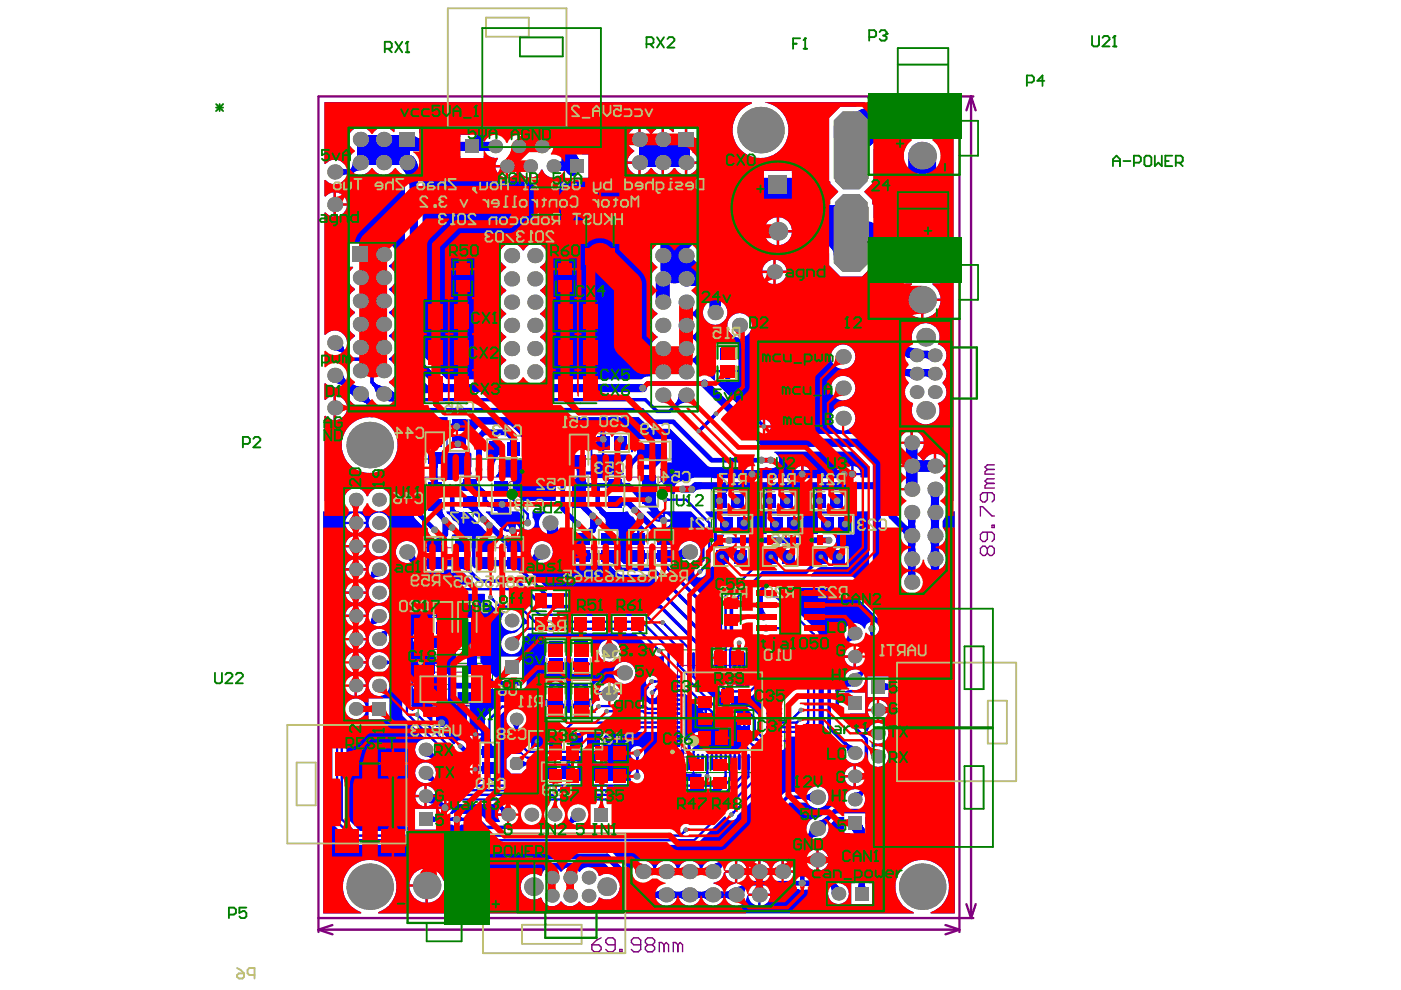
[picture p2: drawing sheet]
<svg xmlns="http://www.w3.org/2000/svg" width="297mm" height="210mm" viewBox="0 0 297 210" stroke-linecap="round" stroke-linejoin="round" font-family="sans-serif">
<g fill="none" stroke="#800080" stroke-width=".49">
<path d="M203.4 20.4v177.2M205.9 20.4l1 3M205.9 20.4l-1 3M205.9 20.4v174.3M206.4 20.4h-138.9v177.2M67.5 194.7h138.9M67.5 197.1l3 1M67.5 197.1h135.9M70.5 196.1l-3 1M200.5 196.1l2.9 1M203.4 197.1l-2.9 1M204.9 191.7l1 3"/>
<path d="M206.9 191.7l-1 3"/>
</g>
<g fill="none" stroke="#008000" stroke-width=".21">
<path d="M89.6 97.3h21.4v22.7h-21.4zM121.4 97.3h21.4v22.7h-21.4zM99.3 108.7h2M100.3 107.7v1.9M131.2 108.7h1.9M132.1 107.7v1.9M150.8 100.2h8.4v15.8h-8.4zM154 108.1h2M155 107.1v2M161.4 100.2h8.4v15.8h-8.4zM164.6 108.1h2M165.6 107.1v2"/>
<path d="M172 100.2h8.4v15.8h-8.4zM175.3 108.1h1.9M176.2 107.1v2M87.4 130.5h17v9h-17zM88.6 137.7h14v16.8h-14zM94.9 135h2M95.9 134v2M140.3 137.8h26.1v26h-26.1zM87.4 140.6h17v9h-17zM94.7 146.1h1.9M94.9 145.1h2M95.6 145.1v2"/>
<path d="M95.9 144.1v2M152.4 150.8h1.9M153.4 149.8v2"/>
</g>
<g fill="none" stroke="#800080" stroke-width=".21">
<path d="M90.1 101.2h20.4v14.9h-20.4zM121.9 101.2h20.5v14.9h-20.5zM151.3 103.8h7.4v8.6h-7.4zM161.9 103.8h7.4v8.6h-7.4zM172.5 103.8h7.4v8.6h-7.4zM88.5 130.9h14.8v8.2h-14.8zM88.5 141h14.8v8.2h-14.8zM89.1 142.5h13.1v7.2h-13.1zM143.6 141.1h19.5v19.4h-19.5z"/>
<circle cx="108.7" cy="103" r=".99"/>
<circle cx="140.5" cy="103" r=".99"/>
<circle cx="145.4" cy="158.7" r=".99"/>
</g>
<g fill="none" stroke="#800080" stroke-width=".3">
<path d="M209.3 99.5l-.5 .5v.5h2M209.3 99.5h1.5M210.8 98.6h-1.5l-.5 .4 .5 .5M207.9 109.4v-2h.4l2 2h.5M209.3 116.3l-.5-.5h-.5l-.4 .5v1l.4 .5h.5l.5-.5M209.3 104.5v1.4l-.5 .5h-.5l-.4-.5v-.9l.4-.5h2l.5 .5v.9l-.5 .5M209.3 112.8v1.5l-.5 .5h-.5l-.4-.5v-1l.4-.5h2l.5 .5v1l-.5 .5M209.3 116.3l.5-.5h.5l.5 .5v1l-.5 .5h-.5l-.5-.5M209.3 116.3v1M209.3 102.5l-.5 .5v.5h2M209.3 102.5h1.5M210.3 111.4h.5v.5h-.5z"/>
<path d="M210.8 101.5h-1.5l-.5 .5 .5 .5M127.5 198.8l-1 .5-1 1M125.5 200.3h1.5l.5 .5v.5l-.5 .5h-1l-.5-.5zM130.4 200.3h-1.5l-.5-.5v-.5l.5-.5h1l.5 .5v2l-.5 .5h-1l-.5-.5M131.4 201.3h.5v.5h-.5zM135.8 200.3h-1.4l-.5-.5v-.5l.5-.5h.9l.5 .5v2l-.5 .5h-.9l-.5-.5M137.3 200.3l-.5 .5v.5l.5 .5h1l.5-.5v-.5l-.5-.5M137.3 200.3h1M137.3 200.3l-.5-.5v-.5l.5-.5h1l.5 .5v.5l-.5 .5M140.8 200.3l-.5-.5h-.5v2M140.8 200.3v1.5M140.8 200.3l.5-.5 .5 .5v1.5"/>
<path d="M143.7 200.3l-.5-.5h-.5v2M143.7 200.3v1.5M143.7 200.3l.5-.5 .5 .5v1.5"/>
</g>
<g fill="#00f">
<path d="M151.1 142.5h8.3l.2-.6v2.7l-1 1a1.21 1.21 0 0 0-1.5 0h-1l-.1-.5h-1.2v-.2h-.2v-1.2a1.14 1.14 0 0 0-1 .7l-.2 .1-1.6-1.5-.3-.3h-.4zM155.1 143.7v.9h.9a1.02 1.02 0 0 0-.9-.9z"/>
<path d="M144.5 147.4h1.4l1.3 1.4a1.22 1.22 0 0 0 .9 1 1.22 1.22 0 0 0 1.3-.5h.3l2.7 2.5 4.2 .1v.6h1.2v.3h.2v1.1h.3l.5-.4 .2 .1 .1 1.5 1.6 1.8-.1 .2h-.5l-1.1-1.1a1.25 1.25 0 0 0-1.3-1 1.25 1.25 0 0 0-1.2 1.1 1.25 1.25 0 0 0 1.1 1.3l1.5 1.5-.1 .2h-11h-.7l-.2 .6v-1.2l1.2-1.3h.4a1.21 1.21 0 0 0 1.9-1 1.21 1.21 0 0 0-1.9-1l-1.2 .1-2.2 2.2-.3-.1 .1-9-.1-.8zM149.9 150.6v.9h.9a1.02 1.02 0 0 0-.9-.9zM148.8 150.9l-.3 .6h.9v-.9zM149.9 152v1a1.02 1.02 0 0 0 .9-1zM148.5 152a1.02 1.02 0 0 0 .9 1v-1zM156.6 153a1.02 1.02 0 0 0 .9 .9v-.9zM153.4 154.8v.9h.9a1.02 1.02 0 0 0-.9-.9zM152.2 155.1l-.3 .6h1v-.9zM153.4 156.2v.9a1.02 1.02 0 0 0 .9-.9zM151.9 156.2a1.02 1.02 0 0 0 1 .9v-.9z"/>
<path d="M179 138l.3 .2-.3 .8h2.2v.2h.3v2.2l.8-.3 .1 .3-.8 .5a2.75 2.75 0 0 0-2.4 1.3l-2 1.9-.3-.1v-4.8zM179 139.5a2.03 2.03 0 0 0 2 1.9v-1.9z"/>
<path d="M94.6 108.5l2.8-.1v.2h1.6l4.9 4.8-.1 .3h-.5v2h-.3v.2h-2.2v4.5l-.2 .1-.1-.1-.4-.7v-3.8h-2.2v-.2h-.3v-2h-1.7v-.4a1.47 1.47 0 0 0 1.5-1.3 1.47 1.47 0 0 0-1.2-1.6zM100.8 113.7v1.8h2v-1.8zM98.1 113.7v1.8h2v-1.8z"/>
<path d="M146.9 143.6l.3-.1a2.47 2.47 0 0 0 1.5 1.1h2l2.7 2.7-.2 .5h2.3l.2-.2h1.4a1.09 1.09 0 0 0 1.4 0l.9-.1 2-1.9 .2 .1 .1 8v.8l-.3 .3-.4-.5-.1-2.4a3.6 3.6 0 0 0-2.3-2h-5.4zM154.6 148.3v1a1.02 1.02 0 0 0 .9-1zM153.2 148.3a1.02 1.02 0 0 0 .9 1v-1z"/>
<path d="M127.1 108.4h1.1v.2h4.4v-.2h.4l.2 .2a2.21 2.21 0 0 0 1.2 1.2 1.62 1.62 0 0 0 1 1l1.2 1.2-.1 .2h-.9v2h-.3v.3h-2.2v5.1h-.9a2.07 2.07 0 0 1-1-1.7v-3.4h-2.3v-.3h-.2v-2h-1l-.1-.2a1.5 1.5 0 0 0 .8-1.4 1.5 1.5 0 0 0-.8-1.4l-.6-.5zM133.1 112.2v1.8h2v-1.8zM129.2 112.2v1.8h2v-1.8z"/>
<path d="M68.8 38.2l.2-.1a2.53 2.53 0 0 0 3.9 .1l.7-.3a2.49 2.49 0 0 0 2.4-.8h.4a2.58 2.58 0 0 0 2.1-1.1h.7a2.55 2.55 0 0 0 4.3 0h.6l.4 .4a4 4 0 0 1 1.2 2.2l.2 1.1v36.9l.5 .9 5.7 5.7-.1 .2h-4.8a5.8 5.8 0 0 1-3.3-1.3l-1.4-.9v-.3a2.55 2.55 0 0 0 1.5-2.3 2.55 2.55 0 0 0-1.5-2.3v-.3a2.55 2.55 0 0 0 1.5-2.3 2.55 2.55 0 0 0-1.5-2.3v-.3a2.55 2.55 0 0 0 1.5-2.4 2.55 2.55 0 0 0-1.5-2.3v-.3a2.55 2.55 0 0 0 1.5-2.3 2.55 2.55 0 0 0-1.5-2.3v-.3a2.55 2.55 0 0 0 1.5-2.3 2.55 2.55 0 0 0-1.5-2.3v-.3a2.6 2.6 0 0 0 .8-4 2.6 2.6 0 0 0-4.1 .1h-.2v-1.1h-5.2v5.3h1l.1 .2a2.58 2.58 0 0 0 .4 4.4v.3a2.55 2.55 0 0 0-1.5 2.3 2.55 2.55 0 0 0 1.5 2.3v.3a2.55 2.55 0 0 0-1.5 2.3 2.55 2.55 0 0 0 1.5 2.4v.3a2.72 2.72 0 0 0-1.4 1.6h-.3a2.67 2.67 0 0 0-1.6-2.7 2.67 2.67 0 0 0-3 .7l-.2-.1v-25.8l.2-.1a2.33 2.33 0 0 0 1.7 .9v-5.1a2.33 2.33 0 0 0-1.7 .9l-.2-.1zM71.2 40.8v2.3h2.3a2.56 2.56 0 0 0-2.3-2.3zM71.2 43.6v2.3a2.56 2.56 0 0 0 2.3-2.3z"/>
<path d="M137.2 108.4h9.3l2.9 2.9v7.6l-1.2 1.1a1.25 1.25 0 0 0-1 1.3 1.25 1.25 0 0 0 1.2 1.2 1.25 1.25 0 0 0 1.3-1.1l1.3-1.4 .2 .2h.7v8.7l-.3 .1-8.9-8.9 .3-.2v-.6h2.4a2.37 2.37 0 0 0 3.1-2.8 2.37 2.37 0 0 0-4-1.1l-1.3 .8-.2-.1v-3.9h-2.2l-.2-.2 .1-.1h-.2v-1.3h-1.4l-2-2zM141 109v1.1h1.3l-.1-.1a1.32 1.32 0 0 0-1.2-1zM139.7 109.3l-.4 .8h1.2v-1.1zM141 110.6v1.3l.2-.1a1.3 1.3 0 0 0 1.1-1.2z"/>
<path d="M199.4 21.7h2.8v84.5h-2.1v-.6a2.58 2.58 0 0 0-.7-4.2v-.3a2.57 2.57 0 0 0 1.4-2.1h-2.6v-.2h-.2v-2.6a2.4 2.4 0 0 0-2.1 1.5h-.3l-.5-.7-.7-.5v-.3a2.57 2.57 0 0 0 1.5-2.1h-2.6v-.2h-.2v-2.6a2.49 2.49 0 0 0-2 1.2l-.3-.1v-11.1l.6-.6a1.35 1.35 0 0 1 1.3 .4v.2a2.46 2.46 0 0 0 .9 4.1v.3a2.97 2.97 0 0 0 2.8 4.3 2.97 2.97 0 0 0 2.4-4.5 2.43 2.43 0 0 0 1.1-4.2v-.2a2.5 2.5 0 0 0 0-3.7v-.2a2.47 2.47 0 0 0-1.1-4.2 2.97 2.97 0 0 0-2.3-4.5 2.97 2.97 0 0 0-3 4.1l-.1 .1a1.93 1.93 0 0 1-1.5-.8l-1.3-1.2v-9.8a3.7 3.7 0 0 1 2.7-.8l.1 .2a3.9 3.9 0 0 0-1.8 3h7.8a4 4 0 0 0-1.7-3v-.2h1.7l.1-27.1a4 4 0 0 0-1.8-3.3l.1-.2h1.6zM195.8 63.8v3.7a3.9 3.9 0 0 0 3.6-3.7zM191.6 63.8a3.9 3.9 0 0 0 3.7 3.7v-3.7zM193.6 91.3v2.3h2.3a2.56 2.56 0 0 0-2.3-2.3zM198.5 96.2v2.4h2.3a2.56 2.56 0 0 0-2.3-2.4z"/>
<path d="M104.8 152.9l2.1-2.1h.9l.1 .2a2.28 2.28 0 0 0 .3 3.3l.3 .8v2.2l2.7 2.8 .3 .3h.4h4.3l.2 .2v-.2h2.4v.2l.2-.2h5.6l1.3-1.2h2v-2.8l1.1-1.2h11.1l.1 2.4a1.03 1.03 0 0 0 .9 1.5h2.9l.8-.4 .3 .1-.1 4.2a1.14 1.14 0 0 0 1.6 1h.2l.2-.6 .3 .6h1.4l.3 1.3-.1 .3h-12.4l-.1-.3a1.75 1.75 0 0 0-.3-1.9v-2.6a1.51 1.51 0 0 0 .1-2.1 1.51 1.51 0 0 0-2.2 0 1.51 1.51 0 0 0 .1 2.1v2.6a1.75 1.75 0 0 0-.3 1.9l-.1 .3h-11.3v-1.7h-2v-.3h-.2v-2.2h-1.4v-.5h-2.4v.5h-.4l-.9-.5h-3l-.7-.2-.9-.8h-2.1l-1 1v2.1l1 1h2.1l1.2-1 2.9-.1 .1 .5v2.2h-14l-.9-.9v-.5l.3-.1 .5 .2v-1.2h.5v1.2h.5v.7h1.9v-2h.3v-.3h2.2v-5.4l-1.2-.1zM127.7 159.5v.9h.9a1.02 1.02 0 0 0-.9-.9zM126.6 159.8l-.3 .6h.9v-.9zM127.7 160.9v.9a1.02 1.02 0 0 0 .9-.9zM126.3 160.9a1.02 1.02 0 0 0 .9 .9v-.9zM120.6 161.4v2h1.8v-2zM104 163.2v1.8h2v-1.8z"/>
<path d="M68.8 81.4l.2-.1a3.3 3.3 0 0 0 2.4 1l.7 .3 1.8 1.9a2.97 2.97 0 0 0 2.9 1.7l2.3 2.1-.1 .2a5.9 5.9 0 0 0-6.3 7.4 5.9 5.9 0 0 0 9.1 3.4 5.9 5.9 0 0 0 .1-9.7l-1.7-.9v-.2h14.7v1.3h4.9v-1.3h35.6l2.6 2.3 4.1 .1 7.9 7.9 .5 .2h7.7l.1 .3-.3 .3-.2 .7h3.4l-.4-.9 .2-.2h.9l.5-.2a1.77 1.77 0 0 0 2.5-.5 1.77 1.77 0 0 0-.7-2.5v-.3h17l2.8 2.9v2.7h-1.5v-.5h-1.8v-.3h-.2v-1.7a1.06 1.06 0 0 1-1.3 0v1.7h-.2v.3h-1.7l-.1 .5h-5.3l-.1-.5h-3.4l-.1 .5h-7l-.1-.5h-3.4l-.1 .5h-9.3a2.45 2.45 0 0 0-2.4 .7 2.56 2.56 0 0 0-2.8 .8 2.01 2.01 0 0 0-.1 1.7l-.1 .2h-.7l-.1-.5-.3-.4-1.9-1.9-.1-2.4 1.5-1.4h1v-5h-8.2v2.6l-.2 .2-.2-.1v-4.4h-5.6l-.1 4.9h5.2l.1 .2-.4 .4a3 3 0 0 0-1.3 2.6l.1 .4 .5 .5-.1 .2h-4.3v.8h-2.7v-.8h-1v-.7h1v-8.1h-4.9v.8l-2.1 1.9-.3 .7-.1 11h-7l-2.1-2.2v-2.9h-3.5l-.1-.2a1.94 1.94 0 0 0 .6-2.1l.5-1.2h4.9v-5h-.7l-.4-.7-1.4-1.4-.7-.4h-5.7l-.8 .4-1.4 1.6-.2-.1v-1.7h-4.9v5.7h4.9l.1 .1v4.5h-2.8v1l-.4 .2h-2v-.7h-.9v-1.7h.9v-8.1h-5v1l-1.8 1.7-.3 .7-.1 11.5h-4.5l-.2-.2a2.45 2.45 0 0 0-2-2.5 2.45 2.45 0 0 0-2.8 1.7h-.3a2.45 2.45 0 0 0-2.7-1.7 2.45 2.45 0 0 0-2 2.5l-.2 .2h-4v-17.9l.2-.1a2.33 2.33 0 0 0 1.7 .8v-5.1a2.33 2.33 0 0 0-1.7 .9l-.2-.1zM71.2 83.9v2.3h2.3a2.56 2.56 0 0 0-2.3-2.3zM71.2 86.7v2.3a2.56 2.56 0 0 0 2.3-2.3zM125.6 91.4v2.2h2v-2.2zM125.6 94.1v2.2h2v-2.2zM181 98.8v1.5h1.5a1.74 1.74 0 0 0-1.5-1.5zM177.8 99.3l-.3 .3-.2 .7h1.5v-1.5l-.7 .2zM170.4 98.8v1.5h1.4a1.74 1.74 0 0 0-1.4-1.5zM168.9 99.3l-.3 .3-.2 .7h1.5v-1.5l-.7 .2z"/>
<path d="M68.8 21.7h90.6v.2a5.9 5.9 0 0 0-2.8 9.4 5.9 5.9 0 0 0 9.7-.7 5.9 5.9 0 0 0-4.1-8.9h21.1v.2l-1.9 .8h-3.2l-2.4 2.3v13.3l.2 .2v.4l1.8 1.7-1.8 1.8-.6-.3-4.2-4.3a4.2 4.2 0 0 0-3.3-1.1v-.5h-5.9v.5h-8.2a4 4 0 0 0-2.8 1.1l-11.3 11.5a4.1 4.1 0 0 0-.7 2.8 2.55 2.55 0 0 0 0 4.2v.7l-.3 .3a2.4 2.4 0 0 0-.6 2.6l-.1 3.5a2.65 2.65 0 0 0 1.4 3l-.2 .3a2.61 2.61 0 0 0 .2 4.7l-.2 .2a2.61 2.61 0 0 0 .2 4.7l-.2 .3a2.55 2.55 0 0 0-1.1 3l-.2 .2h-.6a1.48 1.48 0 0 0-1.2 .6h-20.4l-.1-.2a2.64 2.64 0 0 0-1.1-3.7l.2-.3a2.61 2.61 0 0 0-.2-4.7l.2-.2a2.61 2.61 0 0 0-.2-4.7l.2-.3a2.61 2.61 0 0 0-.2-4.6l.2-.3a2.61 2.61 0 0 0-.2-4.6l.2-.3a2.59 2.59 0 0 0 .5-4.2 2.59 2.59 0 0 0-4.1 .8h-.3l-.1-.2a2.61 2.61 0 0 0-4.1-.5 2.61 2.61 0 0 0 .7 4.2l-.1 .3a2.61 2.61 0 0 0 .1 4.6l-.1 .3a2.61 2.61 0 0 0 .1 4.6l-.1 .3a2.61 2.61 0 0 0 .1 4.7l-.1 .2a2.61 2.61 0 0 0 .1 4.7l-.1 .3a2.61 2.61 0 0 0-1 3.6l-.1 .2h-11.4l-5.1-5.1v-39.6l-.3-1.8-.5-.7 .1-.2h8.7v.5h4.9v-.5h1.1l.8 .4 1.1 .1 .1 .2-.5 1.3h2.4v.2h.2v2.4h.4a2.45 2.45 0 0 0 1.7-1.6h.3l.2 .5a2.34 2.34 0 0 0 1.9 1.1v-2.4h.5v2.4h.4a2.45 2.45 0 0 0 1.6-1.6h.3l.2 .5a2.43 2.43 0 0 0 3.6 .7h.6l.3 .3a2.02 2.02 0 0 0 3.1 .2h1.9v-4.9h-1.3l-.4-.8a2.59 2.59 0 0 1-1-2.4v-.5l-.5-1-3.2-3.2-1-.5h-.4h-12.6l-1 .5-3.6 3.7h-2.1v.5l-7.1-.1-1.6-.7v-1.3h-5.2v.8h-.4a2.53 2.53 0 0 0-3.9 0l-1.2-.1a2.58 2.58 0 0 0-3.7 .1 2.58 2.58 0 0 0 .2 3.7l-.1 1.2a2.98 2.98 0 0 0-.9 2.2h-.5l-.4-.3a2.53 2.53 0 0 0-3.8 .2l-.2-.1zM133 29.8a2.53 2.53 0 0 0 1.5 2.1v.2a2.84 2.84 0 0 0-1.5 2.1h2.6v.3h.2v2.6a2.4 2.4 0 0 0 2.1-1.5h.3a2.57 2.57 0 0 0 2.1 1.5v-2.6h.5v2.6a2.4 2.4 0 0 0 2-1.5h.3a2.57 2.57 0 0 0 2.1 1.5v-2.6h.3v-.3h2.5a2.46 2.46 0 0 0-1.3-2l1.4-.1v-2.3h-2.6v-.2h-.3v-2.6h-2.4v1h-.2a2.49 2.49 0 0 0-1.8-1v2.6h-.5v-2.6a2.4 2.4 0 0 0-2.1 1.4h-.3a2.57 2.57 0 0 0-2.1-1.4v2.6h-.2v.2zM145.7 27v2.3h2.4v-2.3zM133.8 27.7l-.5 .6-.3 1h2.3v-2.3l-1 .3zM145.7 34.7v2.4a2.56 2.56 0 0 0 2.3-2.4zM133 34.7a2.56 2.56 0 0 0 2.3 2.4v-2.4zM105.1 35.5a2.39 2.39 0 0 0 2.1 2.1v-2.1z"/>
<path d="M147.5 52.6l8-8h11.3l7.7 7.7a2.65 2.65 0 0 1 1.3 3.3v.7l2.4 2.3h4.6l2.4-2.3v-2.6a4.1 4.1 0 0 0 2.5-3.8 4.1 4.1 0 0 0-2.5-3.7v-2.7l-.3-.2v-.9l-1.7-1.8 1.7-1.7v-.4l.3-.2v-6.7l1.2-1.2 1-.4a2.03 2.03 0 0 1 1.8-.4h3.9l.1 .2a3.7 3.7 0 0 0-1.6 3.2v21.9l-3.9 3.9a1.45 1.45 0 0 0-.6 1.3l.1 11.7 .4 .8 3.8 3.7 1.1 .7-.1 .3h-.4a2.76 2.76 0 0 0-2.5 .5l-1.9 1.9-.2 .4v16.2l-.3 .1-3.8-3.9-.8-.5h-19.6l-.2-.2 .6-.6 .2-.5h-1.5v-.3h-.3v-1.5l-1.2 .8-8.6-8.5 .1-.2h1.8v-2.1h-2.2v1.7l-.2 .1a2.56 2.56 0 0 0-2.5-1.2l-.6 .3-.4-.2a2.59 2.59 0 0 0-1.3-3.1v-.2a2.63 2.63 0 0 0 1.5-2.4 2.63 2.63 0 0 0-1.5-2.4v-.1a2.63 2.63 0 0 0 1.5-2.4 2.63 2.63 0 0 0-1.5-2.4v-.2a2.61 2.61 0 0 0 .2-4.6l.1-.2a4.7 4.7 0 0 1 2.5 .8v2.5a2.6 2.6 0 0 0 2.2 4 2.6 2.6 0 0 0 2.2-4v-3.6l-.3-1.1-5.5-5.6a2.46 2.46 0 0 0-.5-2zM165.2 46.1v2.7h2.7a2.88 2.88 0 0 0-2.7-2.7zM162.8 46.9a2.93 2.93 0 0 0-.8 1.9h2.7v-2.7a2.93 2.93 0 0 0-1.9 .8zM165.2 49.3v2.7a2.88 2.88 0 0 0 2.7-2.7zM162 49.3a2.88 2.88 0 0 0 2.7 2.7v-2.7zM164.4 55.1v2.3h2.4a2.56 2.56 0 0 0-2.4-2.3zM162.4 55.8l-.5 .6-.3 1h2.4v-2.3l-1.1 .3zM164.4 57.9v2.3a2.56 2.56 0 0 0 2.4-2.3zM161.6 57.9a2.56 2.56 0 0 0 2.4 2.3v-2.3zM154.2 69a2.61 2.61 0 0 0 5.2 0 2.61 2.61 0 0 0-5.2 0zM176.1 75.6a2.65 2.65 0 0 0 5.3 0 2.65 2.65 0 0 0-5.3 0zM151.6 72.8v5.6h5v-5.6zM154.3 78.9v2.1h2.3v-2.1zM176.1 82.3a2.65 2.65 0 0 0 5.3 0 2.65 2.65 0 0 0-5.3 0zM162.2 88.9v1.3h1.3l-.1-.2a1.65 1.65 0 0 0-1.2-1.1zM176.1 88.7a2.65 2.65 0 0 0 5.3 0 2.65 2.65 0 0 0-5.3 0z"/>
<path d="M98.4 179.1h48.8h.4l.3-.3 5.7-5.7 .3 .1a1.28 1.28 0 0 0 1.3 .7 1.28 1.28 0 0 0 1.1-1l5.2-5.4 .2-7.4-.3-.7-.4-.3 5-.1a1.3 1.3 0 0 0 .6-1.5v-.2l-.6-.2 .6-.2v-.7l5-.1 1.9-2 .1-19.6-.1-.4-.2-.3-7.8-7.7-.1-.6-.4-.6v-.2h14.7l9.9 9.9v9.6h-1.2v-.8h-4.5v4.4h4.5v-.8h1.2v20l-3.7 3.8h-2.6l-.1-.3 .2-1a2.21 2.21 0 0 1 1.1-1.7l.3-.7v-4.7l.2-.1a2.23 2.23 0 0 0 3.4-1.9 2.23 2.23 0 0 0-3.4-1.9l-.2-.1v-.9l.3-.1a2.21 2.21 0 0 0 3.1-1.1 2.21 2.21 0 0 0-1.4-2.9 2.21 2.21 0 0 0-2.8 1.7l-.3 .1-3.6-3.7 .1-.2h3.2v-4.5h-4.3l-.1-.1 .3-.2a2.91 2.91 0 0 1 1.9-.1 2.39 2.39 0 0 0 2.3-2.7l.3-.5 2.2-2.3 .1-6.7a1.48 1.48 0 0 0-.7-2.3 1.48 1.48 0 0 0-2 1.3h-.3a2.27 2.27 0 0 0-2.7-1 2.27 2.27 0 0 0-1.4 2.5l-.4 .6-3.6 3.6-.3 .8v14.5l.3 .8 3.6 3.7 .4 .6a2.3 2.3 0 0 0 .9 2.2 2.3 2.3 0 0 0 2.5 .1l.2 .1v.9l-.3 .1-.8-.3v4.4l.8-.3 .1 .3-.4 .3-.7 .2a2.19 2.19 0 0 0-2.1 3.2l-.1 .3h-2.6l-2.2 2.2-.9 .3a2.47 2.47 0 0 0-2.5 2.8l-.3 .5-1.7 1.8v7.6h-.7l-.2-.2 .2-.8h-4.6v-.4h-.2l-.1 .4h-4.6l-.1-.4h-.2v.4h-2.1v2.1l-.4 .1v.2l-1 .3-.5 .3a1.19 1.19 0 0 1-1.6 0l-.5-.3-1-.3v-.2a2.37 2.37 0 0 0 2.2-2.3h.2v-.4h2.1v-2l-.5 .1-.1-.2 12.2-12.2h3.1l.8 .2a2.63 2.63 0 0 0 3.7 .3 2.35 2.35 0 0 0 0-3.4 2.35 2.35 0 0 0-3.3 .1l-.9 .4-3.9 .1-.8 .3-13.7 13.8-1 .4a2.47 2.47 0 0 0-2.6 2.2h-.2l-.1-.4a2.36 2.36 0 0 0-2.5-1.8 2.36 2.36 0 0 0-2.2 2.2h-.2l-.1-.4a2.36 2.36 0 0 0-2.5-1.8 2.36 2.36 0 0 0-2.1 2.2h-.2l-.1-.4a2.36 2.36 0 0 0-2.5-1.8 2.36 2.36 0 0 0-2.1 2.2l-.2 .1-4.1-4.1-.7-.3-29.9-.1-.8-.9zM186.4 148.4v1.9h1.9a2.03 2.03 0 0 0-1.9-1.9zM184.6 149l-.4 .5-.2 .8h1.9v-1.9l-.8 .2zM186.4 150.8v1.9a2.03 2.03 0 0 0 1.9-1.9zM184 150.8a2.03 2.03 0 0 0 1.9 1.9v-1.9zM179.6 163l-.3 .5-.3 .8h2v-1.9l-.9 .3zM179 164.8a2.03 2.03 0 0 0 2 2v-2zM166.2 182.5v2h2a2.2 2.2 0 0 0-2-2zM164.3 183.1l-.4 .5-.3 .9h2.1v-2l-1 .3zM161.2 182.5v2h2.1a2.2 2.2 0 0 0-2.1-2zM159.3 183.1l-.3 .5-.3 .9h2v-2l-.9 .3zM156.3 182.5v2h2.1a2.2 2.2 0 0 0-2.1-2zM153.7 185a2.2 2.2 0 0 0 2.1 2.1v-2.1z"/>
<path d="M68.5 108.4h19.2l.1 1.2 3 3.1 .4 .7-.1 .3h-1.4v4.3h-.9l-.2-.7a2.36 2.36 0 0 0-2.1-2.6 2.36 2.36 0 0 0-2.6 2.2 2.36 2.36 0 0 0 2.3 2.5l.9 .9 .6 .4h2v.7h4.5v-.7h1.4v.7h2.7l2.3 2.3-.1 .2-9.9 .1-9 8.8-1 .5a2.24 2.24 0 0 0-2.5 2.1 2.24 2.24 0 0 0 2.4 2.3 2.24 2.24 0 0 0 2.1-2.5l.5-1 8.2-8.3h11.4l.1 .3a1.24 1.24 0 0 0 1 1.7l1.8 1.7h1.4l.1 .2-.2 .2a2.2 2.2 0 0 0 1.1 3.7 2.2 2.2 0 0 0 2.4-3.1l.3-.1 1.5 1.6-.1 .2-.8 .1-1.8 1.6-.5 .2a2.25 2.25 0 0 0-2.7 2.9 2.25 2.25 0 0 0 3.7 1l.6-1 .1-.6a2.75 2.75 0 0 1 1.4-2.2h22.6l3.9 3.9a1.2 1.2 0 0 0 1.9 .8l.3 .1v3.5a.88 .88 0 0 0-.7 .9h-1.2l-.2-.2a1.26 1.26 0 0 0-1.6 .6 1.26 1.26 0 0 0 .5 1.7v.2l-.2 .2a1.26 1.26 0 0 0 .3 2 1.26 1.26 0 0 0 1.8-1l.4-.3 .2 .1v.3l.6 .3-.6 .2v1.7h-2.3l-.4-.3-.7-.3h-5.5l-.1-.2 .4-1.2h-4.6l.3 1.1-.2 .2a1.23 1.23 0 0 0-1.3 .9 1.23 1.23 0 0 0 .7 1.4l-.1 .2h-.8v-1.2h-4.5v1.2h-.9v-1.2h-4.5v1.2h-1.9l-2.4-2.2h-5.2l-3.3 3.2-.1 5.1-1.1 .1v.9l-2.1 .1-1.4-1.3a1.25 1.25 0 0 0-1.7 .7l-.2 .1-2.8-2.8 .1-.2h6.1v-6.1h-2.4l-.1-.4-.1-1.5h3.7a1.5 1.5 0 0 0 1.8-1.8l.2-.1 1.3 1.2h6.4a1.24 1.24 0 0 0 1.3-1.1 1.24 1.24 0 0 0-1.1-1.4l.1-4.4h-4.5v4.4h-1.2l-3.1-3.2v-6.4l-.1-.5-.5-.7v-3.1h-4.4v5.2l-.2 .1a2.15 2.15 0 0 1-.6-1.8v-3.5h-4.4v5.5h1.3l1.3 1.3v.9h-.4v6.1h.4l-.1 4.8-.1 .4h-2.4v4.3l-.3 .1-1.7-1.8a1.22 1.22 0 0 0-.9-1 1.22 1.22 0 0 0-1.3 .5l-.2-.1v-5.1h.2v-.5h-.2l-.1-1.6-3.7-3.7-1.3-.6a2.23 2.23 0 0 0-3.3-.4 2.23 2.23 0 0 0 0 3.3 2.23 2.23 0 0 0 3.3-.4l.3-.2 2.8 2.8v7.4l4.8 4.8-.1 .3h-.4a2.22 2.22 0 0 0-1.5 2.6 2.22 2.22 0 0 0 2.4 1.7l1 .5 3.4 3.4v1.8l-.2 .1-1.8-1.8-.2-.3-.3-.9a2.23 2.23 0 0 0-2.3-2.3 2.23 2.23 0 0 0-2.1 2.5 2.23 2.23 0 0 0 2.5 2l1 .5 3 2.9-.1 .3h.3v1.2h1.2v-.5h10.8v.3a2.06 2.06 0 0 0-1.1 1.7h2.1v.5h-2.1l.4 1.1-.1 .2h-2.4l-1.7-1.6-4-.1a1.45 1.45 0 0 0-1.9 0h-.4l-.1-.3 .5-.8h-3l.5 .8-.1 .3-.9-.1v-1h-4.4v4.4h4.4v-1l.4-.1h3.1l.2 .2a1.46 1.46 0 0 0 1.7-.2h3l1.2 1.1-.1 .3h-25.6l-2.9-2.9v-21.6h.3l.1 .2a2.22 2.22 0 0 0 3.2-.1 2.22 2.22 0 0 0-.1-3.2 2.22 2.22 0 0 0-3.2 .3h-.3v-2.1h.3l.6 .5 .9 .2v-4.3l-.9 .2-.6 .6-.3-.1v-2l.3-.1a2.07 2.07 0 0 0 1.5 .8v-4.3a2.07 2.07 0 0 0-1.5 .8l-.3-.1v-2.1h.3l.6 .5 .9 .3v-2.2h.2v-.2h2.2l-.4-1 .1-.3h1l.3-.3a3.3 3.3 0 0 1 2.3-1 2.21 2.21 0 0 0 1.6-2.6 2.21 2.21 0 0 0-2.6-1.7 2.21 2.21 0 0 0-1.8 2.5l-.2 .7-.4 .4-.3-.2 .4-1h-4.4l.5 1.4-1 .9-.2-.1v-7.9l.8-.8 .3 .1-.4 1h4.4l-.4-1 .1-.2 1-.1 .3-.2a3.3 3.3 0 0 1 2.3-1.1 2.21 2.21 0 0 0 1.6-2.6 2.21 2.21 0 0 0-2.6-1.7 2.21 2.21 0 0 0-1.8 2.5l-.2 .7-.4 .4-.3-.1 .4-1h-4.4l.4 1-.1 .2-.9 .1-2.1 2v50.3l4.5 4.5h20.3l.2 .3-.1 .5a1.54 1.54 0 0 0 .9 1.3l1.3 1.4 1 .4h29.5l3.4 3.3v.9h-.2a2.66 2.66 0 0 0-4.1-1.5l-.3-.2a2.18 2.18 0 0 0-1.7-1.6 2.18 2.18 0 0 0-2.2 .9h-.3l-.2-.3a2.22 2.22 0 0 0-3.4 .3h-.3l-.2-.3a2.2 2.2 0 0 0-3.8 1.1h-.3a2.73 2.73 0 0 0-4.1 2.5 2.73 2.73 0 0 0 4.2 2.2l.3 .2a2.17 2.17 0 0 0 1.7 1.6 2.17 2.17 0 0 0 2.2-.9h.3l.2 .3a2.22 2.22 0 0 0 3.4-.3h.3l.2 .3a2.17 2.17 0 0 0 2.2 .6 2.17 2.17 0 0 0 1.5-1.7h.4a2.7 2.7 0 0 0 4.1-2.2h.2l.3 .5 2 2 .6 .4h4.4l.7 .3a2.42 2.42 0 0 0 3.6-.2 1.68 1.68 0 0 1 1.8 .5 2.54 2.54 0 0 0 3.2-.5 1.68 1.68 0 0 1 1.7 .5 2.54 2.54 0 0 0 3.2-.5 1.68 1.68 0 0 1 1.8 .5 2.37 2.37 0 0 0 3.5-1.8h.2l.1-.4h4.6l-.2-1h6.2l.8 .2 5.4-.1a2.57 2.57 0 0 0 1.7 3 2.19 2.19 0 0 0 2.7-1.5 2.19 2.19 0 0 0-1.6-2.7l-1-1.1-.7-.4h-5.2v-1.9h.2l.5 .4 1 .2v-4.6l-1 .3-.5 .4h-.2v-1.3l1-1 .5-.3a2.57 2.57 0 0 0 2.8-2.8l.2-.4 1.7-1.7h1.4v3.5h1.2l.5 1.2a2.89 2.89 0 0 1 .6 2.1v7.3h-.8v4.4h4.4v-4.4h-.8v-10.3a2.32 2.32 0 0 0-.5-2.1l-.2-.4v-1.3h3.5l5.1-5.2v-34.5l-11.3-11.2-8.8-.1-.1-.2 1.4-1.4 .6-.3 6.1-.1v-4.4h-2.9l-.1-.2a1.49 1.49 0 0 0-.1-2.1l.1-.2h4.2v-4.4h-7.7v4.3h-3.1v-4.3h-7.7v4.3h-2.9v-4.3h-7.7v4.4h1.4l.1 .2-.2 .3a1.53 1.53 0 0 0 .2 1.8l-.1 .2h-2l-.1-5.3-1.7-1.8 .1-.3h34.6v14.9l.5 .8 5.1 5.2 .8 .4h.4h4.8l.8-.4 2.7-2.8 .4-.5 .1-.6v-5.2a2.44 2.44 0 0 0 0-3.5v-1.4a2.44 2.44 0 0 0 0-3.5v-1.5a2.73 2.73 0 0 0 .7-1.7l.2-.2h1.6v85.3h-5.1v-.3l.8-.3a5.7 5.7 0 0 0 1.6-8.9 5.7 5.7 0 0 0-9 .7 5.7 5.7 0 0 0 3 8.5v.3h-113.5v-.3l.7-.3a5.7 5.7 0 0 0 1.7-8.9 5.7 5.7 0 0 0-9 .7 5.7 5.7 0 0 0 3 8.5v.3h-8.1zM75.7 108.7v1.9h1.9a2.03 2.03 0 0 0-1.9-1.9zM73.8 109.3l-.3 .5-.3 .8h2v-1.9l-.9 .3zM75.7 111.1v1.9a2.03 2.03 0 0 0 1.9-1.9zM73.2 111.1a2.03 2.03 0 0 0 2 1.9v-1.9zM78.1 110.9a2.25 2.25 0 0 0 4.5 0 2.25 2.25 0 0 0-4.5 0zM75.7 113.6v2h1.9a2.03 2.03 0 0 0-1.9-2zM73.8 114.2l-.3 .5-.3 .9h2v-2l-.9 .3zM75.7 116v2a2.03 2.03 0 0 0 1.9-2zM73.2 116a2.03 2.03 0 0 0 2 2v-2zM78.1 115.8a2.25 2.25 0 0 0 4.5 0 2.25 2.25 0 0 0-4.5 0zM75.7 118.6v1.9h1.9a2.03 2.03 0 0 0-1.9-1.9zM73.8 119.2l-.3 .4-.3 .9h2v-1.9l-.9 .2zM75.7 125.9v1.9a2.03 2.03 0 0 0 1.9-1.9zM73.2 125.9a2.03 2.03 0 0 0 2 1.9v-1.9zM78.1 125.7a2.25 2.25 0 0 0 4.5 0 2.25 2.25 0 0 0-4.5 0zM99.3 127.5v1.8h2v-1.8zM96.9 127.5v1.8h1.9v-1.8zM94.2 127.5v1.8h1.9v-1.8zM91.7 127.5v1.8h2v-1.8zM75.7 128.4v1.9h1.9a2.03 2.03 0 0 0-1.9-1.9zM73.8 129l-.3 .5-.3 .8h2v-1.9l-.9 .3zM89.2 133.8v1.2h1.3l-.1-.1a1.65 1.65 0 0 0-1.2-1.1zM87.9 134.2l-.4 .8h1.2v-1.2zM89.2 135.5v1.2h.2a1.65 1.65 0 0 0 1.1-1.2zM87.5 135.5l.1 .2a1.65 1.65 0 0 0 1.1 1v-1.2zM75.7 135.8v1.9a2.03 2.03 0 0 0 1.9-1.9zM75.7 138.3v1.9h1.9a2.03 2.03 0 0 0-1.9-1.9zM91.4 137.4v2.8h1.5v-2.8zM89.5 137.4v2.8h1.4v-2.8zM126.8 138a2.35 2.35 0 0 0 4.7 0 2.35 2.35 0 0 0-4.7 0zM115.6 135.1v5.4h4.5v-5.4zM121 135.1v5.4h4.5v-5.4zM75.7 140.7v1.9a2.03 2.03 0 0 0 1.9-1.9zM118.1 141v1.8h2v-1.8zM115.6 141v1.8h2v-1.8zM123.5 141v1.8h2v-1.8zM121 141v1.8h2v-1.8zM91.4 140.7v2.8h1.5v-2.8zM89.5 140.7v2.8h1.4v-2.8zM130 142.6a2.35 2.35 0 0 0 4.7 0 2.35 2.35 0 0 0-4.7 0zM89.2 143.9v1.2h1.3l-.1-.1a1.65 1.65 0 0 0-1.2-1.1zM87.9 144.3l-.4 .8h1.2v-1.2zM75.7 143.2v1.9h1.9a2.03 2.03 0 0 0-1.9-1.9zM89.2 145.6v1.2h.2a1.65 1.65 0 0 0 1.1-1.2zM87.5 145.6l.1 .2a1.65 1.65 0 0 0 1.1 1v-1.2zM129.4 144.8v2h2.1a2.2 2.2 0 0 0-2.1-2zM127.5 145.4l-.3 .5-.3 .9h2v-2l-.9 .3zM75.7 145.6v1.9a2.03 2.03 0 0 0 1.9-1.9zM78.1 145.4a2.25 2.25 0 0 0 4.5 0 2.25 2.25 0 0 0-4.5 0zM121 144v5.4h4.5v-5.4zM115.6 144v5.4h4.5v-5.4zM78.1 148.1v4.4h4.5v-4.4zM101.1 154.5v1h.9a1.02 1.02 0 0 0-.9-1zM99.9 154.8l-.3 .7h1v-1zM101.1 156v.9a1.02 1.02 0 0 0 .9-.9zM99.6 156a1.02 1.02 0 0 0 1 .9v-.9zM90.5 166.6v1.9h1.9a2.03 2.03 0 0 0-1.9-1.9zM88.6 167.2l-.3 .5-.3 .8h2v-1.9l-.9 .3zM90.5 169v1.9a2.03 2.03 0 0 0 1.9-1.9zM88 169a2.03 2.03 0 0 0 2 1.9v-1.9zM93.4 170.2l-.5 .8h1.3v-1.2zM173.6 180v2.1h2a2.2 2.2 0 0 0-2-2.1zM173.6 182.6v2a2.2 2.2 0 0 0 2-2zM90.7 184.1v7.3a3.6 3.6 0 0 0 3.3-2.6h.2v2.6h7.3v-7.3h-7.3v2.6h-.2a3.5 3.5 0 0 0-3.3-2.6zM87.8 185.1a3.7 3.7 0 0 0-1 2.4h3.4v-3.4a3.7 3.7 0 0 0-2.4 1zM86.8 188a3.5 3.5 0 0 0 3.4 3.4v-3.4zM161.2 190v2a2.2 2.2 0 0 0 2.1-2zM158.7 190a2.2 2.2 0 0 0 2 2v-2z"/>
<path d="M103.1 108.4h.9v.7h2v-2.1h.5v2.1h2v-.7h1.4l1 1v.3a1.51 1.51 0 0 0-.1 2.2 1.51 1.51 0 0 0 2.2 0 1.51 1.51 0 0 0-.1-2.2l.1-1.3h2.8l.1 .3a2.38 2.38 0 0 0-.7 4.1l.4 1 4.9 5 .8 .5v.6h4.4v-.6h1v.6h2.6l2.1 1.9 6.7 .1 3 2.9-.1 .3-24.8-.1-4-4 .1-.3 .8-.1 1.4-1.2a2.41 2.41 0 0 0 2.8-2.2 2.41 2.41 0 0 0-2.6-2.5 2.41 2.41 0 0 0-2.2 2.7l-.5 .6h-.8v-4.3h-1.3l-.1-.2 .4-.8h-3v-.2l-.2 .1-4-3.9zM109 111v1.3h1.2l-.1-.2a1.45 1.45 0 0 0-1.1-1.1zM107.7 111.4l-.5 .9h1.3v-1.3z"/>
</g>
<path d="M77.6 76.1l1.3 1.3M74.9 83.5h1.5M101.3 173.7l1.7 1.7" fill="none" stroke="#00f" stroke-width=".74"/>
<path d="M92.2 107v1.2M94.4 110.4l1.5 1.5h-1.2M97.6 115.7h.3M101.5 103.4l1.3 1.3M102.8 106.2l.8 .8M103 115.7h.8M105.4 103.4h.8M97.6 158.2l1.4 1.4" fill="none" stroke="#00f" stroke-width=".99"/>
<path d="M95.6 151.3v.4M97.6 165.3l2.2 2.2M98.8 165.1l1.5 1.5" fill="none" stroke="#00f" stroke-width=".49"/>
<path d="M102.5 91.7l-.9 .9M106.2 107v1.8M93.9 134.1l1.7 1.8" fill="none" stroke="#00f" stroke-width="1.2"/>
<circle cx="109.5" cy="152.5" r=".25" fill="#00f"/>
<g fill="none" stroke="#00f" stroke-width=".49">
<path d="M106.2 103.4l5.7 5.7v1.8M137.6 101.9h.6l2.8 2.8v1.2h4.5l4.9 5v8.4l-2 1.9M152.9 118.4v21.6M163.6 118h-1.4l-8.4 8.4v13.6M80.4 135.5l10.6-10.6h18l5.4 5.4h22.4l6.9 6.9v3.7l2.3 2.3v.9l6.7 6.8h5.9l1.4 1.4v2.4l1.4 1.4h2.8M80.4 120.7l-2.5 2.5h-4.9l-1.5 1.5v49.5l3.9 3.9h71.8l12.5-12.4v-4.1M80.4 130.6l-2.5 2.5h-3.7l-1.7 1.7v38.9l3.4 3.5h68.3l1.3-1.3M104 126.6l2 2h4.2l3.2 3.2h22.7l5.7 5.7v5.9M108.5 136.5l3.2-3.2h23.4l4.7 4.7M140.5 132l5.6 5.5v2.5M147 140v3.5l1.2 1.1h2.2l3.2 3.2h.7M148 140v3l.7 .6h2.4l3 3h4.9l1.7-1.6v-5"/>
<path d="M148.7 137.2l.3 .3v2.5M149.7 135l.2 .3v4.7M150.6 132.8l.3 .3v6.9M151.5 130.5l.4 .3v9.2M155.1 136.7v.8l-.3 .2v2.3M156.8 136.3v3.7M159.7 140v2.8l-1.4 1.3h-2.7l-.8 .8M162.5 133.2h3.3l5.6 5.5v14.6l-1 .9h-6.2M164 125.9l8.6 8.6v19.2l-1.4 1.5h-7M80.4 140.4h2.4l3.5 3.5v7.4l11.3 11.3v2.7M88.5 151.5l10.3 10.4v3.2M90.2 158.9l5.7 5.7v3.2l.7 .7h56.8l4.3-4.4v-2.5"/>
<path d="M109.5 152.5v4.5l2.4 2.4h12.3l2.5-2.4M127 149.8l9.7-.1 .6 .6h5.2M128.7 150.8h7.6l.4 .4 5.8 .1M129.2 146.8h-2l-2.8 2.9h-1.1M135.1 159.7v4.9M138.2 144.5h4.3M142.5 145.5h-2.8l-1.4 1.3M142.5 152.3l-29.2-.1-2.4-2.4h-4.4l-2.7 2.7v6.8M142.5 146.4h3.7l2.2 2.2M142.5 147.4h2.8l4.4 4.4M142.5 154.2h-13.9l-2.8 2.8M142.5 153.2h-21.1l-3.7 3.8"/>
<path d="M149.4 156.2h-1.5l-1.8 1.9v3.5M153.1 156l-2 1.9h-3.2l-.9 .9v2.8M157.8 152.8v1.2l3.1 3.1h3.3M157.8 156.2l1.9 1.9h4.5M169.6 152.5l-.7 .7h-4.7M169.9 150.5l-1.8 1.8h-3.9M109.5 161.9h5.6l1.7 1.7M149.9 161.6v3M153.8 161.6v3l-1.9 2h-51.6M154.8 161.6v3.7l-2.2 2.2h-52.8M158.7 161.6v3.1l-4.9 4.8h-57.9l-5.7-5.6M160.7 161.6v5.6l-5.6 5.5"/>
</g>
<g fill="none" stroke="#00f" stroke-width=".74">
<path d="M71 72.7l3.4 3.4h3.2M71 79.6l3.9 3.9M78.9 77.4v3.7l3.7 3.7h54.2l2.5 2.4h2.7l3.5-3.4M154.1 78.7l.2 .2v3.9l7.7 7.6M151.9 87.7l-3.7 3.7M97.9 119.4l3.8 3.8h8l5.4 5.4h24.9l8.7 8.6M109 119.4l6.8 6.8h25l8.9 8.8M128.9 117.9l2.9 2.8h6.8l12 12.1M140.8 117.9v1.8l10.7 10.8M174.2 118l-3.4 3.5h-9.1l-6.6 6.6v8.6M181.2 134.3l-5.4 5.4v14.5l5.4 5.5M184.9 133.3v7.1l-3.7 3.7h-1.5l-2.2 2.3v4.1l6.2 6.2v10.4l-2.5 2.4"/>
<path d="M117.8 141.5h-1.5l-1.7 1.7v4.6l1.9 1.9h6.8M90.2 168.8h1.7l2.5 2.4h11.8l1.5 1.5M90.2 173.7h11.1M117.6 160.6h9.9M120.5 160.6l-.1 .2v2.8M122.5 172.7l-2.7 2.7h-16.8M173.3 169h-6.4l-15.8 15.8"/>
</g>
<g fill="none" stroke="#00f" stroke-width=".99">
<path d="M76.4 34.5l-2 2h-3.4M154.1 78.7l-.5 .5M76.4 83.5l3.5 3.5h56.2l2.5 2.4h4.1l8.2 8.2h12.6M91.7 93.5h-1.1l-1.6 1.6v14l3.2 3.3M97.4 90.1l.6-.7h35.4l2.2 2.3h5.9l8.9 8.8h1M122.8 94h-1.9l-1.6 1.6v12.3l3.2 3.2M122.8 97.7v5.2h10.5l7.5 7.5M127.9 89.6v4.3M136.5 95.6l-3.1 3.1v.3M140.1 95.6v1.6l-1.8 1.8h-2.5M149.4 81.3h-12.1l-1 1M92.2 108.2l2.2 2.2"/>
<path d="M95.9 103.4v4.8l4.9 4.9v2.5M97.9 115.7h5.1M101.2 103.1l.3 .3h-1.7M102.8 104.7v1.5M103.6 107h2.6M126.7 103v4.4l5.7 5.7v1.1M128.9 114.2h6.4M162.9 103.1v3.1M173.5 103.1v3.1M162 130.8l-.8-.7v-4.7l2-2h17l10.6 10.6v33.5l-4.4 4.5h-9.4l-6.9 6.9v8.4h-11.6l-2.4 2.4M99 159.6h5M100.1 140.5l4.4 4.4h5.9"/>
<path d="M114.6 147.8h-9.6l-4.2 4.2v3.7M103.8 163h-2.8l-.2 .1"/>
</g>
<path d="M195.5 56.2h-2.7l-3.9 3.9v11.3l3.7 3.7h3.9M198.2 79h-7.5l-1.6 1.6v28.8l4.2 4.2M185.7 103h-38.3l-.7 .7h-2M193.3 108.7v14.7" fill="none" stroke="#00f" stroke-width="1.5"/>
<g fill="none" stroke="#00f" stroke-width="1.2">
<path d="M92.2 97.2v6.2h7.5M101.6 92.6v6.9M102.5 91.7h5l1.3 1.3v2.1M104 96.2v3.3M86 117.3l2.1 2.1h9.8M94.4 110.4v2.8l-2.5 2.5M99.4 107l8.7 8.7M103 119.4h6M106.2 108.8l2.5 2.4v1.3M114.9 117l-2.3 2.4h-3.2M116.6 110.9v1.9l5 5.1h7.3M122.8 106.5l2.9 2.9"/>
<path d="M125.7 109.4v2.6l-2.2 2.2M125.7 109.4l1.3 1.2M130.4 106.5h2.7l7.7 7.7M146.2 117l-.8 .9h-10.1M154.6 114.6h21.2M93.9 133.1v1M93.9 129.5h-2.1l-2.8 2.8v13.1M95.6 135.9v15.4M89 140.4h2.2M95.6 145.4h5.5M118 141.4h5.8M186.2 145.6h4.4"/>
<path d="M96.9 179.9l1.7 1.7h30.1l4.2 4.2v2l2 1.9h21.2M181.2 174.4l1.5 1.5v12.8M170.1 187.3h6.2l1.5 1.4"/>
</g>
<path d="M86.3 34.5l1.4 1.5v40.1l6.2 6.2h42.4M149.4 81.3l12.5 12.6h20.1l3.9 3.9v25.1l5.2 5.2h4.4l2.7-2.7v-21.7M151.4 100.5h29.2" fill="none" stroke="#00f" stroke-width="1.7"/>
<path d="M145.5 55.2l6.1 6.1v5M193.3 93.9v9.8M193.3 98.8h4.9" fill="none" stroke="#00f" stroke-width="2.5"/>
<path d="M83.8 31h21.2M100.1 31l4.7-4.6h12.1l3.2 3.2v5.6M117.3 35.2h5M93.9 129.5h5.2M100.1 134v6.5" fill="none" stroke="#00f" stroke-width="2"/>
<path d="M140.5 59.1v5" fill="none" stroke="#00f" stroke-width="3"/>
<path d="M195.5 25.6h-9.8l-3 3h-.9M195.5 33v23.2M180.2 49.5h-2.9l-8.9-8.9h-14.6l-10.8 10.9v5.7" fill="none" stroke="#00f" stroke-width="5.9"/>
<g fill="#00f">
<path d="M75.7 28.8h11.1v6.2h-11.1z" fill-rule="evenodd"/>
<path d="M140.3 54.4h5.7v5.2h-5.7z" fill-rule="evenodd"/>
<path d="M135.6 29.1h10.6v6.1h-10.6z" fill-rule="evenodd"/>
</g>
<g fill="none" stroke="#00f" stroke-width=".74">
<path d="M70.7 79.6a1.97 1.97 0 0 0 1.4 1.5M70.7 72.7a1.97 1.97 0 0 0 1.4 1.5M70.9 79.3a1.48 1.48 0 0 1 1.7 .7M71 79.3a1.97 1.97 0 0 1 1.5 1.4M71 72.4a1.97 1.97 0 0 1 1.5 1.4M71.4 79.5a2.17 2.17 0 0 0 1 1.3M72.1 79.3l.7 1.4 1.2 1M72.2 79.6l.3 1.3 .6 .8-1.2-.7-.9-.2M72.2 72.7l.3 1.3 .6 .8-1.2-.7-.9-.2M153.7 79.4l.4 .6 .2 1M154.9 79.4l-.4 .6-.2 .8M71.1 80a1.73 1.73 0 0 1 2 .8"/>
<path d="M71.3 80.8l.7-.1 .8 .3M71.8 80.4a6.6 6.6 0 0 0 4.6 1.9M72.8 81.3l1.1 .5 1 .6 1.1 1.4M73 81.6a4.8 4.8 0 0 0 3.4 1.4M74.3 82.9l.8 .5 1.3 .4M74.5 81.8a3.4 3.4 0 0 1 2.1 1.6M74.6 82.6l.7 .3 .6 .8M75.8 82.5l-1 .1M79.8 82.4a1.97 1.97 0 0 0 1.5 1.4M80.2 82a1.97 1.97 0 0 1 1.4 1.5M81.2 83.7l1.1 .8 1.4 .3M81.3 82.3l-.9-.2-1.2-.7 .8 1.2 .1 .9"/>
<path d="M81.7 83.2l.9 .7 1.1 .6 1.8 .3M82.2 82.6a7.2 7.2 0 0 0 5.1 2.2M82.6 83.2l.6 .8M82.9 83.1a1.38 1.38 0 0 0-1.8 .3M83.7 83.6a1.53 1.53 0 0 0-2 .3M83.9 84.4a1.68 1.68 0 0 0-1.9 .1M84.4 84.1a1.68 1.68 0 0 0-2.1 .3M144.2 83.8l-.1 .9-.7 1.2 1.1-.8 1-.1M98 119.5a1.92 1.92 0 0 1 1.4 1.4M98.9 119.4l.3 1.1 .5 .7M110 119.4l.3 1.1 .5 .7M129.1 118.8l.7 .1 .5 .4"/>
<path d="M130 117.9l.1 .8 .7 1M140.2 118.6l.4 .5 .2 .6 .1-.6 .4-.5M173.3 118.2l-.1 .7-.4 .5M173.9 118l-.2 .4M174.2 119.1l-1.2 .3-.6 .5M98.1 120.3l.6 .1 .5 .4M109.2 120.3l.6 .1 .5 .4M180.1 134.3l-.1 .8-.6 1 1-.6 .8-.1M184.7 133.6l.2 .6 .3-.6M114.6 147.8a3.4 3.4 0 0 0 2.9 1M115.7 148.8l1.1 .7h.8M117.6 140.9l-.7 .2-.7 .4a.64 .64 0 0 1 .9 0"/>
<path d="M117.6 141.7l-1.4 .3-1.2 .8M118.7 149.1a2.17 2.17 0 0 0 1.5 .6M120.2 149.7a2.17 2.17 0 0 0-1.5 .6M120.9 149.7a2.17 2.17 0 0 1 1.5 .6M122.4 149.1a2.17 2.17 0 0 1-1.5 .6M180.2 143.8l-.5 .3 .5 .3M181.1 145.2l-1.7 .1-1 .4-.9 .7M181.1 144.5l-1.4 .1-1.2 .8M181.2 158.6l-.8-.2-1-.6 .6 1.1 .1 .8M181.3 143.8h-.8l-.9 .5M183.1 142.3l-.7 .5-1.2 .3M183.1 142.3l-.5 .7-.3 1.1"/>
<path d="M89.9 169l1 .8 .7 .2M90.1 168.4a2.52 2.52 0 0 1 2.1 .7M90.2 169.1a3.7 3.7 0 0 1 3.1 1.1M90.3 169.9a4.9 4.9 0 0 1 4.1 1.3M90.5 168.6l.5 .5 .7 .2M91 172.9l.6 .5 1.2 .3-1.2 .3-.6 .5M91.2 168.3l.2 .3 .5 .2-.5 .2-.2 .3M91.9 169.3l-.5 .1-.6 .2M93.6 170.8l.4 .6M93.6 170.8l.7 .1M93.8 170.6l.2 .6M93.8 170.6l.6 .2"/>
<path d="M94.7 171l.6 .2-.6 .3M96.6 173.4l-.6 .3 .6 .3M97.1 173.4l.7 .3-.7 .3M106.2 171.3a1.48 1.48 0 0 0 1.3 .4M106.3 171.2a1.48 1.48 0 0 1 .4 1.3M119.8 162.8a1.88 1.88 0 0 0 .6-1.6 2.17 2.17 0 0 0 .6 1.6M121.4 172.7l-.1 .8-.6 1.1 .6-.5 1.2-.3M172.5 168.2l-.8 .5-1.3 .3 1.3 .3 .8 .6M181.2 168.4l1.2-.2 .7-.5-.7 1-.1 .8M151.1 183.6l1.4-.4 .7-.5-.7 1.2-.1 .9M152.3 183.2a1.97 1.97 0 0 0-1.4 1.5M152.7 183.6a1.97 1.97 0 0 1-1.5 1.5"/>
</g>
<g fill="none" stroke="#00f" stroke-width=".99">
<path d="M71.8 35.7l1 .6 .8 .2-1.2 .2-.6 .5M75.3 34.5l-.2 .8-.6 1.1M76.4 35.6l-1.2 .3-.7 .5M76.4 84.7l.8 .1 1.1 .6M77.5 83.5l.3 1.2 .5 .7M91.3 93.1l-.4 .4h-.3l.7 .4M91.8 94.3a3.1 3.1 0 0 0-2.8 .8M92 93.3h-.7l-1 .5M92.2 93.6l-.7 .5-.7 .2M97.5 89.9l-.6 .3M100.9 89.4l-1.5 .3-1.3 .9M120.9 94l.6 .1 .5 .4"/>
<path d="M122 93.5l-.5 .4-.6 .1M122.2 98.2l.4 .6 .2 .7 .1-.7 .4-.6M122.4 94.7a3.3 3.3 0 0 0-3.1 .9M122.6 93.8a2.17 2.17 0 0 0-2.1 .6M127.8 91.8l.1 .7 .4 .6M127.9 91.8l-.2 .7-.4 .6M127.9 92.2l.2 .7M134.1 98l-.4 .5-.1 .5M135.7 95.8l-.4 1M136.5 96.6l-1.1 .2-.6 .5M139.4 95.9a3.8 3.8 0 0 1-1.1 3.2M139.8 96.4l.4 .8"/>
<path d="M140.4 95.8l-.2 1.1-.5 .7M140.6 96.4l-.5 .8M92.2 107l.2 1.2 .5 .6M92.5 106.9l.6 .5 .3 .7M93.1 107.1a4.3 4.3 0 0 0 1.3 3.3M98.6 115.2l.6 .4 .7 .1M99.6 103l.6 .6 .7 .2M99.8 102.7a1.92 1.92 0 0 1 1.5 .5M99.9 103.6l1.6 .2 1.3 .9M99.9 115.7l-.7 .1-.6 .4M100.6 102.6a.94 .94 0 0 0 .9 .7M101 115.7l.7 .1 .6 .4"/>
<path d="M102.3 115.2l-.6 .4-.7 .1M104.2 107l.7 .2 .6 .4M105.5 106.5l-.6 .4-.7 .2M105.8 106.7l-.7 .3M106.3 106.7l-.7 .3M122.2 102.3l.4-.6 .2-.7 .1 .7 .4 .6M123.5 102.3l.6 .4 .7 .2M124.8 102.8l-.7 .2-.6 .4M128.3 102.8l.8 .2 .6 .4M129.7 102.3l-.6 .4-.8 .2M129.7 113.7l.6 .4 .7 .1M131 114.2l-.7 .1-.6 .4"/>
<path d="M131.2 102.3l.6 .4 .7 .2M132.5 102.8l-.7 .2-.6 .4M133.3 114.2l.7 .1 .6 .4M133.6 103.3l1 .7 1 .5 1.8 .3M134.6 113.7l-.6 .4-.7 .1M135.1 104.7l1.1 .7 1.4 .3M135.3 104.9l.7 .6 1.4 .3M136.6 105.6l.1 .5 .3 .5M136.7 106.3l.9 .4M136.8 105.6l.5 .5M136.8 105.9l.4 .9M137.4 106.2l.4 .5"/>
<path d="M137.5 105.6l.3 1.4 .8 1.3M137.8 105.9l.3 1.4 .8 1.2M138.5 105.6l.2 1.3 .4 1.3 1.2 1.7M140.1 109.6l.7 .5M162.6 105.4l.3-.7 .1 .7 .4 .6M162.8 103.5l.2 .9 .6 1M163 105.3v.8M163.1 104.6a1.23 1.23 0 0 1-.1 1.5M173.2 105.4l.3-.7 .1 .7 .4 .6M173.4 103.5l.2 .9 .6 1M173.6 105.3v.8M173.8 104.6a1.23 1.23 0 0 1-.2 1.5"/>
<path d="M161.2 128.5l.4 1.4 .6 .8M100.1 141.3l.8 .2 .7 .4M100.1 142.3l1.7 .4 1.5 .9M102.3 159.5l.7 .3M103 158.8l-.7 .5-1.2 .3M103 162.5l-.6 .4-.7 .1a1.6 1.6 0 0 1 1.3 .5M172.2 175.7l-.3 1.2-.5 .7M173.3 176.8l-.8 .1-1.1 .7M175.2 173.8l-.7 .5-1.2 .2M175.2 173.8l-.6 1.1-.1 .8M157.9 187.8l-.6 .5-1.2 .3M158 187.8l-.5 .7-.3 1.2"/>
</g>
<g fill="none" stroke="#00f" stroke-width=".49">
<path d="M111.6 110.5l.3-.8 .4 .8M137.8 102.4l.7 .2 .9 .5M137.8 102.9l1.3 .3 1.1 .7M138.8 101.9l.1 .6 .3 .4M140.8 105.8l.2-.4 .2 .4 .4 .1-.4 .2M152.5 119l.4 .8M153.3 118.2l-.3 .5-.1 .5M153.6 118.6l-.6 1-.1 .7M153.9 119l-.8 1.2-.2 1.4M162.6 117.7l-.4 .3 .4 .3M163.2 117.9l-.3 .4-.5 .3M163.3 117.8l-.4 .2 .4 .2-.6-.2"/>
<path d="M163.6 118.2l-1.5 .3-1.2 .8M163.6 117.8l-.8 .1-1 .6M163.6 118.7l-1.7 .3-1 .5-.8 .7M163.6 119.2l-2 .4-1.3 .6-1.1 .8M79.1 130.6l-.1 .9-.7 1.1M79.1 120.7l-.1 .9-.7 1.2 1.1-.7 1-.1M79.6 130.6l-.1 .6-.4 .6M79.6 120.7l-.1 .7-.4 .5M80.3 130.3a1.87 1.87 0 0 0-1.4 1.4M80.3 120.5a1.87 1.87 0 0 0-1.4 1.3M80.4 131.3l-.7 .2-.6 .3M80.4 131.8l-1 .2-1.1 .7"/>
<path d="M80.4 121.5l-.7 .1-.6 .4M80.6 130.6a1.87 1.87 0 0 1-1.3 1.5M80.6 120.8a1.87 1.87 0 0 1-1.3 1.4M81.3 139.7l.8 .6 .7 .1-.7 .2-.8 .6M81.4 134.1a1.87 1.87 0 0 0-1.3 1.4M81.6 134.3l-.6 .3-.6 .2M81.6 134.3l-.4 .6-.1 .6M81.8 134.4a1.87 1.87 0 0 1-1.4 1.4M82.4 133.4l-.7 .6-1.3 .3M82.4 133.5l-.7 1.1-.1 .9M104 126.9l.4 .2M104.3 126.6l.1 .5"/>
<path d="M109.7 135.3l-.6 .3-.6 .2M109.7 135.3l-.4 .5-.1 .7M110.5 134.4l-1.1 .7-.9 .2M110.6 134.4l-.6 .8-.3 1.3M126.8 131.6l-.4 .2 .4 .2M127.1 131.6l.5 .2-.5 .2M139.8 137.7l-.4-.1 .1 .4M140.8 132l.1 .4-.4-.2M148.4 121l.4-.2-.1 .4M156.6 136.5l.2 .4 .1-.4M162.8 132.9l.9 .3-.9 .3M164.4 125.9l.4 .8-.8-.3"/>
<path d="M80.9 140l.4 .3 .5 .1-.5 .2-.4 .3M90 159a1.87 1.87 0 0 0 1.3 1.4M90.2 159.7l.7 .1 .5 .4M90.2 158.7a1.87 1.87 0 0 1 1.5 1.3M91 158.9l.1 .7 .4 .5M91.4 158.9l.2 .9 .7 1.2M103.1 158.6l.6-1 .1-.7 .2 1.1 .5 .6M108.7 153.2l.6 1.1 .2 .8M109.9 152.9l-.3 .5-.1 .5-.2-.5-.3-.5M110.2 153.3l-.6 1-.1 .9M118.9 155.7l-.6 .4-.6 .1M119.3 155.4l-.4 .6-.2 .8"/>
<path d="M119.7 154.9l-.7 .5-1.3 .3M125.1 148.9l-.9 .6-.7 .1M125.9 148.1l-1.1 .8-1.3 .3M126.8 147.3a4.7 4.7 0 0 1-3.3 1.4M127 155.7l-.5 .4-.7 .1M127.4 155.4l-.4 .6-.1 .8M127.9 154.9l-.8 .5-1.3 .3M128 146.4l-.3 .3-.5 .1 .3 .1 .3 .5M138.3 146.6l.4-.2-.1 .4M138.4 144.3l.4 .2-.4 .2M149.2 156l-.4 .2 .4 .2M149.7 151.5l-.5-.1 .2 .4"/>
<path d="M152.9 156l-.2 .4 .4-.2M153.6 147.8l.5 .4M154.8 144.6l.4-.1-.1 .4M157.6 146.4l-.4 .2 .4 .2M157.6 152.9l.2 .5 .2-.5M158 146.4l.4 .2-.4 .2M158 156.2l.2 .4-.4-.1M169.6 150.5l-.1 .5 .4-.2M90 163.9a1.87 1.87 0 0 0 1.3 1.4M90.2 165.1l.9 .1 1.2 .7M90.2 164.6l.7 .1 .5 .4M90.2 160.2l1.3 .3 .8 .5"/>
<path d="M90.2 163.6a1.87 1.87 0 0 1 1.5 1.3M91 163.9l.1 .6 .4 .6M91.4 163.9l.2 .9 .7 1.1M109.9 161.5l.5 .3 .5 .1-.5 .1-.5 .4M110.3 161.1l.7 .5 1.2 .3M112.2 162l-.9 .1-1 .7M115 161.9a1.73 1.73 0 0 0 1.5 .5M115.1 162l.5 .7 .1 .7M115.7 162.6l.4 .3h.5M134.8 164.2l.3-.8 .3 .8M134.8 160l.3 .8 .3-.8M145.2 175.9l-.2 .4 .5-.1"/>
<path d="M149.8 164.4l.1-.4 .2 .4M155.1 172.5l.4-.2-.2 .4"/>
</g>
<g fill="none" stroke="#00f" stroke-width="1.2">
<path d="M91.7 97.6l.4 .5 .1 .7 .1-.7 .4-.5M104.7 94.9l-.6 1-.1 .7M104.9 94.8a1.48 1.48 0 0 0-.9 1.3M105.6 95.7l-.8 1-.5 1.1-.3 1.7M108.8 93.3l.1 .6 .4 .5M108.9 93.3l-.2 .6-.3 .5M87.3 117.1a2.96 2.96 0 0 0 .8 2.3M90.2 119.4l.6 .1 .5 .3M91.3 118.9l-.5 .4-.6 .1M91.7 102.9l.4-.5 .1-.6 .1 .6 .4 .5M92.6 118.9l.5 .4 .6 .1M92.8 102.9l.6 .4 .6 .1-.6 .1-.6 .3"/>
<path d="M93.4 114.3l-.5 .6-.1 .8M93.7 119.4l-.6 .1-.5 .3M96.1 119.4l.6 .1 .5 .3M97.2 118.9l-.5 .4-.6 .1M97.8 103.1a.84 .84 0 0 1 1.1 .2M98.9 102.4l-.8 .6-1.5 .4M100.4 106.5l.3 1.4 .8 1.1M103.7 118.9l.5 .4 .6 .1M104.8 119.4l-.6 .1-.5 .3M105.8 107.5l.3 .5 .1 .6 .2-.6 .3-.5M105.9 107a2.96 2.96 0 0 0 .8 2.2M105.9 107l.3 .8 .4-.8"/>
<path d="M106.1 107.6l1 1 .6 1.3M106.1 107l-.1 .5 .1 .5M106.4 107l.1 .5-.1 .5M106.4 107a2.17 2.17 0 0 1 1 1.4M106.5 114.1l.8 .6 1.5 .3M106.6 106.9l.3 1.3 .5 .7M107.1 107.1l.3 1.9 .5 1.2 .8 1.1M107.2 119.4l.6 .1 .5 .3M107.6 110.2a3.3 3.3 0 0 1 1 2.3M108.3 118.9l-.5 .4-.6 .1M109.6 118.9l.5 .4 .6 .1M110.7 119.4l-.6 .1-.5 .3"/>
<path d="M113.9 117l-.1 .8-.6 .9 .9-.6 .8-.1M116 111.7l.4 .5 .2 .6 .2-.6 .4-.5M116.4 110.9l.3 1.6 .9 1.3M117.6 110.9a7.1 7.1 0 0 0 2.1 5M119.4 115.6l1 .8 1.1 .5 1.8 .3M121.5 117.7l.6 .5 1.2 .3M121.7 117.9l.6 .1 .5 .3M122.8 117.5l-.5 .3-.6 .1M123.6 106.5l.2 .8 .4 .7M124.2 117.5l.5 .3 .6 .1M124.9 112.8l-.4 .7-.2 .7M125.3 117.9l-.6 .1-.5 .3"/>
<path d="M127 110.8a1.77 1.77 0 0 0-1.3 1.7M127.2 117.9l.6 .1 .5 .3M128.3 117.5l-.5 .3-.6 .1M131.1 106.1l.5 .4 .6 .1M132.2 106.5l-.6 .2-.5 .3M136 117.5l.5 .3 .6 .1M137.1 117.9l-.6 .1-.5 .3M139 117.9l.6 .1 .5 .3M139.3 112.8l.5 .7 .1 .7M140.1 117.5l-.5 .3-.6 .1M141.4 117.5l.5 .3 .6 .1M142.5 117.9l-.6 .1-.5 .3"/>
<path d="M145.5 116.4l-.9 .7-1.1 .5-1.7 .3M146.4 117.2l-1 .6-.7 .1M153.2 104.5l-.3 .5-.5 .4M153.2 104.6l.1 1M153.7 103.9l-.8 1.3-.1 1M92.1 129.5l.6 .1 .6 .3M93.3 129l-.6 .4-.6 .1M94.7 133.2l.2 1.5 .7 1.2M94.4 150.5l.9-1.3 .3-1.6 .4 1.6 .9 1.3M118.5 140.4l1.1 .8 1.4 .2M122.6 140.4l-1.1 .8-1.4 .2M186.7 145l.7 .5 .8 .1-.8 .2-.7 .4"/>
<path d="M180.6 175a7.1 7.1 0 0 1 2.1 5.1M181.2 175.3l.7 .2 .8 .7M181.5 174.2l.9 1.3 .3 1.6M182 174.8l-.2 1.5 .4 1.5M182.1 174.4l.1 .8 .5 .7-.7-.5-.8-.1M140.6 189l-.6 .5-1.1 .2 1.1 .3 .6 .4M142 189l.6 .5 1 .2-.7 .1-.9 .6M145.5 189l-.6 .5-1.1 .2 1.1 .3 .6 .4M146.9 189l.6 .5 1.1 .2-1.1 .3-.6 .4M150.4 189l-.6 .5-1 .2 1 .3 .6 .4M151.8 189l.6 .5 1.1 .2-.7 .1-1 .6M155.4 189l-.6 .5-1.1 .2 1.1 .3 .6 .4"/>
<path d="M176.3 187.3a2.36 2.36 0 0 1 .6 2M182.1 188.9l.4-.7 .2-.7 .2 .7 .4 .7"/>
</g>
<g fill="none" stroke="#00f" stroke-width="1.5">
<path d="M195.1 58.3a6.8 6.8 0 0 0-6.2 1.8M195.4 56.9a5 5 0 0 0-4.6 1.3M190.6 73.1l1.5 1 1.1 .4 1.1 .1M192 79l1.1 .3 .7 .4M192.6 75.1a1.33 1.33 0 0 1 1.1 .6M195.9 79l1.1 .3 .7 .4M195.9 75.1l1.1 .3 .7 .5M196.5 75.1a1.33 1.33 0 0 1 1.1 .6M196.5 75.1l-1.1 .3-.6 .5M196.7 79l-1.2 .3-.7 .4M148.5 103l-.8 .1-1 .6M192.7 114.2l.4 .7 .2 .8 .2-.8 .4-.7"/>
<path d="M192.7 119.1l.4 .7 .2 .8 .2-.8 .4-.7M192.7 117.9l.4-.7 .2-.8 .2 .8 .4 .7M192.7 109.3l.4 .6 .2 .8 .2-.8 .4-.6M192.7 113l.4-.7 .2-.8 .2 .8 .4 .7M193.3 112.7l-.8-.2-.7-.4 .5 .7 .1 .8M192.7 122.8l.4-.6 .2-.8 .2 .8 .4 .6"/>
</g>
<path d="M85.7 35a6.8 6.8 0 0 1 2 4.9M87 33.8l.5 .7 .2 1.2M87 34.7l-.2 1.5 .5 1.5M197.7 119l.4 .6 .1 .7 .2-.7 .4-.6M197.7 108.1l.4-.5 .1-.7 .2 .7 .4 .5M197.7 118l.4-.6 .1-.7 .2 .7 .4 .6M197.7 104.2l.4 .6 .1 .7 .2-.7 .4-.6M197.7 113.1l.4-.6 .1-.7 .2 .7 .4 .6M197.7 109.2l.4 .6 .1 .6 .2-.6 .4-.6M197.7 114.1l.4 .6 .1 .7 .2-.7 .4-.6" fill="none" stroke="#00f" stroke-width="1.7"/>
<path d="M85.7 29.5a1.87 1.87 0 0 1-1.9 1.5M86.4 30.2l1.4-.1 1.3 .4M86.7 29.1a6.6 6.6 0 0 0 4.6 1.9M120.1 29.6a6.8 6.8 0 0 0 2.5 5.3M120.1 33.7l.3 1.5 .9 1.2M121.3 33.2l.5 1.1v.9M99.1 133.4l.7 1.1 .3 1.3M99.5 133.2v.6l.2 .6" fill="none" stroke="#00f" stroke-width="2"/>
<path d="M145.5 59.5a6.8 6.8 0 0 1 6.1 1.9" fill="none" stroke="#00f" stroke-width="2.5"/>
<path d="M181.1 27.8a5.9 5.9 0 0 1 4.6-2.2 4.7 4.7 0 0 0-4.5 3.2M185.4 26.5a4.9 4.9 0 0 1-4.6 .2M185.5 25.7a7.2 7.2 0 0 1-5 2.1M185.6 25.6a4.6 4.6 0 0 1-4.9 1M186.4 25.6a7.7 7.7 0 0 0-5.4 2.3M189.4 25.6a11.9 11.9 0 0 0-8.4 3.5M172.6 44.8a5.6 5.6 0 0 0 7.4 .4M177.3 49.5a4.8 4.8 0 0 0 6.4 .3M178.3 50.6a4.8 4.8 0 0 1 1.4 3.4" fill="none" stroke="#00f" stroke-width="5.9"/>
<g fill="#808080">
<circle cx="148.4" cy="121.2" r=".49"/>
<circle cx="161.9" cy="90.4" r=".49"/>
<circle cx="126.9" cy="149.8" r=".49"/>
<circle cx="128.6" cy="150.8" r=".49"/>
<circle cx="110.4" cy="144.9" r=".49"/>
<circle cx="100.8" cy="155.7" r=".49"/>
<circle cx="122" cy="156.2" r=".49"/>
<circle cx="113.8" cy="157.2" r=".49"/>
<circle cx="139.7" cy="138" r=".49"/>
<circle cx="100.8" cy="163.1" r=".49"/>
<circle cx="97.1" cy="94.1" r=".74"/>
<circle cx="96.8" cy="90.4" r=".74"/>
<circle cx="149.4" cy="81.4" r=".74"/>
<circle cx="136.3" cy="82.3" r=".74"/>
<circle cx="96.8" cy="173.7" r=".74"/>
<circle cx="94.4" cy="171.2" r=".74"/>
<circle cx="93.6" cy="153.3" r=".74"/>
<circle cx="96.8" cy="179.9" r=".74"/>
<circle cx="154.8" cy="144.9" r=".49"/>
<circle cx="154.3" cy="148.1" r=".49"/>
<circle cx="157.7" cy="146.6" r=".49"/>
<circle cx="149.6" cy="151.8" r=".49"/>
<circle cx="148.4" cy="148.6" r=".49"/>
<circle cx="153.1" cy="156" r=".49"/>
<circle cx="149.4" cy="156.2" r=".49"/>
<circle cx="157.7" cy="156.2" r=".49"/>
<circle cx="157.7" cy="152.8" r=".49"/>
<circle cx="88.4" cy="151.5" r=".49"/>
<circle cx="155" cy="172.7" r=".49"/>
<circle cx="145.4" cy="175.9" r=".49"/>
<circle cx="97.6" cy="158.2" r=".49"/>
<circle cx="149.9" cy="164.6" r=".49"/>
<circle cx="127.4" cy="160.6" r=".49"/>
<circle cx="117.5" cy="160.6" r=".49"/>
<circle cx="138.3" cy="146.8" r=".49"/>
<circle cx="138.2" cy="144.5" r=".49"/>
<circle cx="169.6" cy="152.5" r=".49"/>
<circle cx="169.8" cy="150.5" r=".49"/>
<circle cx="156.7" cy="136.3" r=".49"/>
<circle cx="102.5" cy="110.1" r=".74"/>
<circle cx="95.8" cy="111.9" r=".74"/>
<circle cx="101" cy="145.4" r=".74"/>
<circle cx="100.3" cy="137" r=".74"/>
<circle cx="88.9" cy="135.3" r=".74"/>
<circle cx="104" cy="99.5" r=".74"/>
<circle cx="101.5" cy="99.5" r=".74"/>
<circle cx="111.9" cy="110.9" r=".74"/>
<circle cx="103.7" cy="111.4" r=".74"/>
<circle cx="108.7" cy="112.5" r=".74"/>
<circle cx="175.7" cy="114.6" r=".74"/>
<circle cx="165.1" cy="114.6" r=".74"/>
<circle cx="154.5" cy="114.6" r=".74"/>
<circle cx="167.4" cy="118" r=".74"/>
<circle cx="178" cy="118" r=".74"/>
<circle cx="88.9" cy="145.4" r=".74"/>
<circle cx="157" cy="118" r=".74"/>
<circle cx="177.5" cy="106.2" r=".74"/>
<circle cx="166.9" cy="106.2" r=".74"/>
<circle cx="156.3" cy="106.2" r=".74"/>
<circle cx="152.6" cy="106.2" r=".74"/>
<circle cx="163.2" cy="106.2" r=".74"/>
<circle cx="173.8" cy="106.2" r=".74"/>
<circle cx="154.3" cy="75" r=".49"/>
<circle cx="117.8" cy="137.9" r=".49"/>
<circle cx="123.2" cy="138" r=".49"/>
<circle cx="94.4" cy="110.4" r=".74"/>
<circle cx="92.1" cy="112.4" r=".74"/>
<circle cx="159.5" cy="100.5" r=".74"/>
<circle cx="153.8" cy="111.1" r=".74"/>
<circle cx="164.4" cy="111.1" r=".74"/>
<circle cx="175.5" cy="111.1" r=".74"/>
<circle cx="117.8" cy="146" r=".74"/>
<circle cx="123.2" cy="146" r=".74"/>
<circle cx="135.1" cy="164.6" r=".74"/>
<circle cx="135.1" cy="159.7" r=".74"/>
<circle cx="170.1" cy="187.3" r=".74"/>
<circle cx="122.5" cy="111.1" r=".74"/>
<circle cx="126.9" cy="110.6" r=".74"/>
<circle cx="125.7" cy="109.4" r=".74"/>
<circle cx="134.6" cy="108.2" r=".74"/>
<circle cx="135.8" cy="109.4" r=".74"/>
<circle cx="140.7" cy="110.4" r=".74"/>
<circle cx="137.5" cy="105.9" r=".74"/>
<circle cx="141" cy="105.9" r=".49"/>
<circle cx="127.9" cy="93.1" r=".74"/>
<circle cx="131.6" cy="93.1" r=".74"/>
<circle cx="133.3" cy="99" r=".74"/>
<circle cx="135.8" cy="99" r=".74"/>
<circle cx="140.5" cy="132" r=".49"/>
<circle cx="179" cy="100.5" r=".74"/>
<circle cx="146.6" cy="103.7" r=".74"/>
<circle cx="144.7" cy="103.7" r=".74"/>
<circle cx="163.4" cy="97.6" r=".74"/>
<circle cx="161.4" cy="97.6" r=".74"/>
<circle cx="179.2" cy="111.1" r=".74"/>
<circle cx="126.9" cy="131.8" r=".49"/>
<circle cx="104" cy="126.6" r=".49"/>
<circle cx="106.4" cy="106.9" r=".74"/>
<circle cx="163.9" cy="125.9" r=".74"/>
<circle cx="162.4" cy="133.2" r=".74"/>
<circle cx="184.9" cy="133.3" r=".74"/>
<circle cx="161.9" cy="130.8" r=".74"/>
<circle cx="148.1" cy="91.4" r=".49"/>
<circle cx="151.8" cy="87.7" r=".49"/>
<circle cx="180.7" cy="100.5" r=".74"/>
<circle cx="170.1" cy="100.5" r=".74"/>
<circle cx="168.3" cy="110.9" r=".74"/>
<circle cx="157.7" cy="110.9" r=".74"/>
<circle cx="153.1" cy="118" r=".49"/>
<circle cx="163.4" cy="118" r=".49"/>
<circle cx="174" cy="118" r=".49"/>
<circle cx="75.4" cy="150.3" r="1.46"/>
<circle cx="75.4" cy="140.4" r="1.46"/>
<circle cx="75.4" cy="135.5" r="1.46"/>
<circle cx="75.4" cy="125.7" r="1.46"/>
<circle cx="75.4" cy="120.7" r="1.46"/>
<circle cx="75.4" cy="110.9" r="1.46"/>
<circle cx="75.4" cy="105.9" r="1.46"/>
<circle cx="114.9" cy="31" r="1.46"/>
<circle cx="122.5" cy="172.7" r="1.46"/>
<circle cx="146.2" cy="189.7" r="1.6"/>
<circle cx="146.2" cy="184.8" r="1.6"/>
<circle cx="165.9" cy="184.8" r="1.6"/>
<circle cx="177.8" cy="189.5" r="1.46"/>
<circle cx="75.4" cy="145.4" r="1.46"/>
<circle cx="75.4" cy="130.6" r="1.46"/>
<circle cx="75.4" cy="115.8" r="1.46"/>
<circle cx="146.2" cy="117" r="1.6"/>
<circle cx="90.2" cy="158.9" r="1.46"/>
<circle cx="108.5" cy="64.1" r="1.6"/>
<circle cx="113.4" cy="64.1" r="1.6"/>
<circle cx="124.8" cy="189.9" r="1.46"/>
<circle cx="120.9" cy="189.9" r="1.46"/>
<circle cx="120.9" cy="186.1" r="1.46"/>
<circle cx="124.8" cy="186.1" r="1.46"/>
<circle cx="140.5" cy="83.8" r="1.6"/>
<circle cx="145.5" cy="83.8" r="1.6"/>
<circle cx="140.5" cy="64.1" r="1.6"/>
<circle cx="145.5" cy="64.1" r="1.6"/>
<circle cx="173.3" cy="182.3" r="1.6"/>
<circle cx="186.2" cy="150.5" r="1.46"/>
<circle cx="78.4" cy="188" r="4.9"/>
<circle cx="80.4" cy="140.4" r="1.46"/>
<circle cx="80.4" cy="135.5" r="1.46"/>
<circle cx="80.4" cy="125.7" r="1.46"/>
<circle cx="80.4" cy="120.7" r="1.46"/>
<circle cx="80.4" cy="110.9" r="1.46"/>
<circle cx="80.4" cy="105.9" r="1.46"/>
<circle cx="78.4" cy="94.4" r="4.9"/>
<circle cx="76.4" cy="73.7" r="1.6"/>
<circle cx="81.3" cy="73.7" r="1.6"/>
<circle cx="76.4" cy="78.6" r="1.6"/>
<circle cx="81.3" cy="78.6" r="1.6"/>
<circle cx="76.4" cy="58.9" r="1.6"/>
<circle cx="81.3" cy="58.9" r="1.6"/>
<circle cx="76.4" cy="63.8" r="1.6"/>
<circle cx="81.3" cy="63.8" r="1.6"/>
<circle cx="81.3" cy="29.6" r="1.6"/>
<circle cx="81.3" cy="34.5" r="1.6"/>
<circle cx="76.4" cy="29.6" r="1.6"/>
<circle cx="76.4" cy="34.5" r="1.6"/>
<circle cx="90.5" cy="187.8" r="2.91"/>
<circle cx="90.2" cy="168.8" r="1.46"/>
<circle cx="113.1" cy="188" r="1.97"/>
<circle cx="112.7" cy="172.7" r="1.46"/>
<circle cx="107.7" cy="172.7" r="1.46"/>
<circle cx="109.5" cy="152.5" r="1.36"/>
<circle cx="108.5" cy="136.5" r="1.46"/>
<circle cx="116.6" cy="110.9" r="1.6"/>
<circle cx="108.5" cy="73.9" r="1.6"/>
<circle cx="113.4" cy="73.9" r="1.6"/>
<circle cx="108.5" cy="78.8" r="1.6"/>
<circle cx="113.4" cy="78.8" r="1.6"/>
<circle cx="108.5" cy="59.1" r="1.6"/>
<circle cx="113.4" cy="59.1" r="1.6"/>
<circle cx="108.5" cy="54.2" r="1.6"/>
<circle cx="113.4" cy="54.2" r="1.6"/>
<circle cx="105" cy="31" r="1.46"/>
<circle cx="109.9" cy="31" r="1.46"/>
<circle cx="128.6" cy="188" r="1.97"/>
<circle cx="132.4" cy="142.7" r="1.6"/>
<circle cx="129.2" cy="138" r="1.6"/>
<circle cx="141.3" cy="189.7" r="1.6"/>
<circle cx="141.3" cy="184.8" r="1.6"/>
<circle cx="136.3" cy="184.8" r="1.6"/>
<circle cx="140.5" cy="73.9" r="1.6"/>
<circle cx="145.5" cy="73.9" r="1.6"/>
<circle cx="140.5" cy="78.8" r="1.6"/>
<circle cx="145.5" cy="78.8" r="1.6"/>
<circle cx="145.5" cy="54.2" r="1.6"/>
<circle cx="140.5" cy="59.1" r="1.6"/>
<circle cx="145.5" cy="59.1" r="1.6"/>
<circle cx="140.5" cy="54.2" r="1.6"/>
<circle cx="145.5" cy="34.5" r="1.6"/>
<circle cx="140.5" cy="29.6" r="1.6"/>
<circle cx="140.5" cy="34.5" r="1.6"/>
<circle cx="156.1" cy="189.7" r="1.6"/>
<circle cx="161" cy="189.7" r="1.6"/>
<circle cx="156.1" cy="184.8" r="1.6"/>
<circle cx="161" cy="184.8" r="1.6"/>
<circle cx="173.3" cy="175.7" r="1.6"/>
<circle cx="173.3" cy="169" r="1.6"/>
<circle cx="178.8" cy="88.7" r="1.6"/>
<circle cx="178.8" cy="75.6" r="1.6"/>
<circle cx="186.2" cy="155.5" r="1.46"/>
<circle cx="186.2" cy="160.4" r="1.46"/>
<circle cx="193.3" cy="118.5" r="1.6"/>
<circle cx="193.3" cy="123.4" r="1.6"/>
<circle cx="193.3" cy="108.7" r="1.6"/>
<circle cx="193.3" cy="103.7" r="1.6"/>
<circle cx="193.3" cy="93.9" r="1.6"/>
<circle cx="194.3" cy="79.2" r="1.46"/>
<circle cx="194.3" cy="75.3" r="1.46"/>
<circle cx="80.4" cy="145.4" r="1.46"/>
<circle cx="80.4" cy="130.6" r="1.46"/>
<circle cx="80.4" cy="115.8" r="1.46"/>
<circle cx="76.4" cy="68.7" r="1.6"/>
<circle cx="81.3" cy="68.7" r="1.6"/>
<circle cx="76.4" cy="83.5" r="1.6"/>
<circle cx="81.3" cy="83.5" r="1.6"/>
<circle cx="81.3" cy="54" r="1.6"/>
<circle cx="90.2" cy="163.9" r="1.46"/>
<circle cx="108.5" cy="131.6" r="1.46"/>
<circle cx="114.9" cy="117" r="1.6"/>
<circle cx="108.5" cy="69" r="1.6"/>
<circle cx="113.4" cy="69" r="1.6"/>
<circle cx="112.4" cy="35.2" r="1.46"/>
<circle cx="107.5" cy="35.2" r="1.46"/>
<circle cx="129.2" cy="147.1" r="1.6"/>
<circle cx="140.5" cy="69" r="1.6"/>
<circle cx="145.5" cy="69" r="1.6"/>
<circle cx="156.8" cy="69" r="1.6"/>
<circle cx="178.8" cy="82.3" r="1.6"/>
<circle cx="194.3" cy="83.1" r="1.46"/>
<circle cx="193.3" cy="113.6" r="1.6"/>
<circle cx="193.3" cy="98.8" r="1.6"/>
<circle cx="71" cy="36.5" r="1.6"/>
<circle cx="117" cy="189.9" r="1.46"/>
<circle cx="117" cy="186.1" r="1.46"/>
<circle cx="181.2" cy="139.2" r="1.46"/>
<circle cx="71" cy="86.5" r="1.6"/>
<circle cx="71" cy="72.7" r="1.6"/>
<circle cx="71" cy="79.6" r="1.6"/>
<circle cx="71" cy="43.4" r="1.6"/>
<circle cx="86.3" cy="34.5" r="1.6"/>
<circle cx="151.1" cy="189.7" r="1.6"/>
<circle cx="151.1" cy="184.8" r="1.6"/>
<circle cx="117.6" cy="172.7" r="1.46"/>
<circle cx="164.2" cy="57.6" r="1.6"/>
<circle cx="164.9" cy="49" r="1.97"/>
<circle cx="161.2" cy="27.6" r="4.9"/>
<circle cx="135.6" cy="29.6" r="1.6"/>
<circle cx="135.6" cy="34.5" r="1.6"/>
<circle cx="195.5" cy="188" r="4.9"/>
<circle cx="181.2" cy="169.5" r="1.46"/>
<circle cx="181.2" cy="164.6" r="1.46"/>
<circle cx="181.2" cy="159.7" r="1.46"/>
<circle cx="181.2" cy="144.1" r="1.46"/>
<circle cx="181.2" cy="134.3" r="1.46"/>
<circle cx="198.2" cy="118.5" r="1.6"/>
<circle cx="198.2" cy="108.7" r="1.6"/>
<circle cx="198.2" cy="103.7" r="1.6"/>
<circle cx="196.3" cy="87" r="1.97"/>
<circle cx="198.2" cy="75.3" r="1.46"/>
<circle cx="198.2" cy="79.2" r="1.46"/>
<circle cx="196.3" cy="71.5" r="1.97"/>
<circle cx="195.5" cy="63.6" r="2.91"/>
<circle cx="195.5" cy="33" r="2.91"/>
<circle cx="86.3" cy="117" r="1.6"/>
<circle cx="151.6" cy="66.3" r="1.6"/>
<circle cx="117.3" cy="35.2" r="1.46"/>
<circle cx="198.2" cy="83.1" r="1.46"/>
<circle cx="198.2" cy="113.6" r="1.6"/>
<circle cx="198.2" cy="98.8" r="1.6"/>
</g>
<g fill="#808080">
<path d="M120.8 33.7h3v3h-3z" fill-rule="evenodd"/>
<path d="M78.9 148.8h2.9v3h-2.9z" fill-rule="evenodd"/>
<path d="M95 184.8h5.8v5.9h-5.8z" fill-rule="evenodd"/>
<path d="M88.7 172.2h3v3h-3z" fill-rule="evenodd"/>
<path d="M98.6 29.6h3v2.9h-3z" fill-rule="evenodd"/>
<path d="M107 139.9h2.9v3h-2.9z" fill-rule="evenodd"/>
<path d="M126 171.2h2.9v3h-2.9z" fill-rule="evenodd"/>
<path d="M143.8 28h3.3v3.1h-3.3z" fill-rule="evenodd"/>
<path d="M74.8 52.3h3.2v3.3h-3.2z" fill-rule="evenodd"/>
<path d="M108.8 160.5h1.3l.7 .7v1.4l-.7 .7h-1.3l-.7-.7v-1.4z" fill-rule="evenodd"/>
<path d="M184.7 144.1h2.9v3h-2.9z" fill-rule="evenodd"/>
<path d="M179.7 173h3v2.9h-3z" fill-rule="evenodd"/>
<path d="M84.6 28h3.3v3.1h-3.3z" fill-rule="evenodd"/>
<path d="M163 37.2h3.9v3.9h-3.9z" fill-rule="evenodd"/>
<path d="M181.2 188h3v3h-3z" fill-rule="evenodd"/>
<path d="M179.7 147.6h3v2.9h-3z" fill-rule="evenodd"/>
<path d="M192.6 53.3h5.8v5.8h-5.8z" fill-rule="evenodd"/>
<path d="M177 42.9l1.8-1.8h3.4l1.7 1.8v3.4l-1.7 1.7h-3.4l-1.8-1.7z" fill-rule="evenodd"/>
<path d="M176.8 25.5l1.9-1.9h3.6l1.9 1.9v3.7l-1.9 1.8h-3.6l-1.9-1.8z" fill-rule="evenodd"/>
<path d="M192.6 22.7h5.8v5.8h-5.8z" fill-rule="evenodd"/>
<path d="M177 35l1.8-1.7h3.4l1.7 1.7v3.4l-1.7 1.8h-3.4l-1.8-1.8z" fill-rule="evenodd"/>
<path d="M176.8 52.1l1.9-1.8h3.6l1.9 1.8v3.7l-1.9 1.8h-3.6l-1.9-1.8z" fill-rule="evenodd"/>
<path d="M176.8 26.7l1.9-1.8h3.6l1.9 1.8v11.1l-1.9 1.9h-3.6l-1.9-1.9z" fill-rule="evenodd"/>
<path d="M176.8 43.9l1.9-1.8h3.6l1.9 1.8v11.2l-1.9 1.8h-3.6l-1.9-1.8z" fill-rule="evenodd"/>
</g>
<g fill="#00f">
<path d="M101.6 118.1h2.9v2.5h-2.9z" fill-rule="evenodd"/>
<path d="M101.6 114.4h2.9v2.5h-2.9z" fill-rule="evenodd"/>
<path d="M152.7 109.7h2.6v2.9h-2.6z" fill-rule="evenodd"/>
<path d="M156.4 109.6h2.5v2.9h-2.5z" fill-rule="evenodd"/>
<path d="M90.2 138.2h1.9v4.6h-1.9z" fill-rule="evenodd"/>
<path d="M94.7 138.2h1.9v4.6h-1.9z" fill-rule="evenodd"/>
<path d="M97.6 131.9h3v2.5h-3z" fill-rule="evenodd"/>
<path d="M97.6 128.3h3v2.5h-3z" fill-rule="evenodd"/>
<path d="M120.9 155.5h2.6v2.9h-2.6z" fill-rule="evenodd"/>
<path d="M121.3 105.3h2.9v2.5h-2.9z" fill-rule="evenodd"/>
<path d="M121.3 101.7h2.9v2.5h-2.9z" fill-rule="evenodd"/>
<path d="M121.3 96.4h2.9v2.5h-2.9z" fill-rule="evenodd"/>
<path d="M121.3 92.8h2.9v2.5h-2.9z" fill-rule="evenodd"/>
<path d="M128.9 105.3h3v2.5h-3z" fill-rule="evenodd"/>
<path d="M128.9 101.7h3v2.5h-3z" fill-rule="evenodd"/>
</g>
<path d="M146.1 138.6v2.9M147 138.6v2.9M149 138.6v2.9M149.9 138.6v2.9M150.9 138.6v2.9M152.9 138.6v2.9M153.8 138.6v2.9M154.8 138.6v2.9" fill="none" stroke="#00f" stroke-width=".59"/>
<g fill="#00f">
<path d="M152.6 77.5h3v2.5h-3z" fill-rule="evenodd"/>
<path d="M152.6 73.8h3v2.5h-3z" fill-rule="evenodd"/>
</g>
<path d="M156.8 138.6v2.9M157.7 138.6v2.9M158.7 138.6v2.9M160.7 138.6v2.9" fill="none" stroke="#00f" stroke-width=".59"/>
<g fill="#00f">
<path d="M172.9 116.5h2.6v2.9h-2.6z" fill-rule="evenodd"/>
<path d="M172.4 104.8h2.6v2.9h-2.6z" fill-rule="evenodd"/>
<path d="M176.6 116.6h2.5v2.9h-2.5z" fill-rule="evenodd"/>
<path d="M176.1 104.7h2.6v2.9h-2.6z" fill-rule="evenodd"/>
</g>
<path d="M146.1 160.1v2.9M147 160.1v2.9M149 160.1v2.9M149.9 160.1v2.9M150.9 160.1v2.9M152.9 160.1v2.9M153.8 160.1v2.9M154.8 160.1v2.9M156.8 160.1v2.9M157.7 160.1v2.9M158.7 160.1v2.9M160.7 160.1v2.9" fill="none" stroke="#00f" stroke-width=".59"/>
<g fill="#00f">
<path d="M90.5 118.1h2.9v2.5h-2.9z" fill-rule="evenodd"/>
<path d="M96.4 118.1h2.9v2.5h-2.9z" fill-rule="evenodd"/>
<path d="M90.5 114.5h2.9v2.5h-2.9z" fill-rule="evenodd"/>
<path d="M96.4 114.4h2.9v2.5h-2.9z" fill-rule="evenodd"/>
<path d="M90.7 105.7h3v2.6h-3z" fill-rule="evenodd"/>
<path d="M90.7 102.2h3v2.5h-3z" fill-rule="evenodd"/>
<path d="M107.5 118.1h2.9v2.5h-2.9z" fill-rule="evenodd"/>
<path d="M107.5 114.5h2.9v2.5h-2.9z" fill-rule="evenodd"/>
<path d="M104.8 105.8h2.9v2.5h-2.9z" fill-rule="evenodd"/>
<path d="M104.8 102.1h2.9v2.5h-2.9z" fill-rule="evenodd"/>
</g>
<path d="M141.1 158.1h2.9M141.1 154.2h2.9M141.1 155.2h2.9M141.1 156.1h2.9M141.1 149.3h2.9M141.1 150.3h2.9M141.1 151.3h2.9M141.1 152.3h2.9M141.1 145.5h2.9M141.1 146.4h2.9M141.1 147.4h2.9M141.1 143.5h2.9" fill="none" stroke="#00f" stroke-width=".59"/>
<g fill="#00f">
<path d="M135.2 94.2h2.6v2.9h-2.6z" fill-rule="evenodd"/>
<path d="M138.8 94.1h2.6v2.9h-2.6z" fill-rule="evenodd"/>
<path d="M174.2 109.7h2.5v2.9h-2.5z" fill-rule="evenodd"/>
<path d="M177.8 109.6h2.6v2.9h-2.6z" fill-rule="evenodd"/>
<path d="M167 109.6h2.5v2.9h-2.5z" fill-rule="evenodd"/>
<path d="M92.4 149.4h6.4v4.6h-6.4z" fill-rule="evenodd"/>
<path d="M92.4 131.9h3v2.5h-3z" fill-rule="evenodd"/>
<path d="M99.2 138.2h1.9v4.6h-1.9z" fill-rule="evenodd"/>
<path d="M92.4 128.3h3v2.5h-3z" fill-rule="evenodd"/>
<path d="M98.1 105.3h3v2.5h-3z" fill-rule="evenodd"/>
<path d="M98.1 101.7h3v2.5h-3z" fill-rule="evenodd"/>
<path d="M90.7 95.9h3v2.5h-3z" fill-rule="evenodd"/>
<path d="M90.7 92.3h3v2.5h-3z" fill-rule="evenodd"/>
<path d="M95.9 88.8h2.9v2.5h-2.9z" fill-rule="evenodd"/>
<path d="M95.9 92.5h2.9v2.5h-2.9z" fill-rule="evenodd"/>
<path d="M112.8 155.5h2.5v2.9h-2.5z" fill-rule="evenodd"/>
<path d="M107.5 93.7h2.6v2.9h-2.6z" fill-rule="evenodd"/>
<path d="M103.9 93.6h2.5v2.9h-2.5z" fill-rule="evenodd"/>
<path d="M121.8 148.4h2.9v2.5h-2.9z" fill-rule="evenodd"/>
<path d="M124.5 155.5h2.6v2.9h-2.6z" fill-rule="evenodd"/>
<path d="M121.8 135.9h2.9v2.5h-2.9z" fill-rule="evenodd"/>
<path d="M121.8 139.5h2.9v2.5h-2.9z" fill-rule="evenodd"/>
<path d="M127.5 116.6h2.9v2.6h-2.9z" fill-rule="evenodd"/>
<path d="M122 116.6h3v2.5h-3z" fill-rule="evenodd"/>
<path d="M126.6 92.4h2.5v3h-2.5z" fill-rule="evenodd"/>
<path d="M130.2 92.4h2.6v2.9h-2.6z" fill-rule="evenodd"/>
</g>
<path d="M148 138.6v2.9M141.1 148.4h2.9M141.1 153.2h2.9M141.1 157.1h2.9M141.1 144.5h2.9" fill="none" stroke="#00f" stroke-width=".59"/>
<g fill="#00f">
<path d="M139.3 116.6h3v2.5h-3z" fill-rule="evenodd"/>
<path d="M136.1 100.6h2.9v2.5h-2.9z" fill-rule="evenodd"/>
<path d="M136.1 104.3h2.9v2.5h-2.9z" fill-rule="evenodd"/>
</g>
<path d="M151.9 138.6v2.9M155.8 138.6v2.9M159.7 138.6v2.9" fill="none" stroke="#00f" stroke-width=".59"/>
<g fill="#00f">
<path d="M162.3 116.5h2.6v2.9h-2.6z" fill-rule="evenodd"/>
<path d="M152 116.5h2.5v2.9h-2.5z" fill-rule="evenodd"/>
<path d="M155.6 116.6h2.6v2.9h-2.6z" fill-rule="evenodd"/>
<path d="M161.8 104.8h2.6v2.9h-2.6z" fill-rule="evenodd"/>
<path d="M155.1 104.7h2.6v2.9h-2.6z" fill-rule="evenodd"/>
<path d="M151.5 104.8h2.5v2.9h-2.5z" fill-rule="evenodd"/>
<path d="M115.5 162.1h2.5v2.9h-2.5z" fill-rule="evenodd"/>
<path d="M121.8 144.8h2.9v2.5h-2.9z" fill-rule="evenodd"/>
<path d="M119.1 162.2h2.6v2.9h-2.6z" fill-rule="evenodd"/>
<path d="M127.5 112.9h2.9v2.6h-2.9z" fill-rule="evenodd"/>
<path d="M122 113h3v2.5h-3z" fill-rule="evenodd"/>
</g>
<path d="M148 160.1v2.9" fill="none" stroke="#00f" stroke-width=".59"/>
<path d="M139.3 113h3v2.5h-3z" fill-rule="evenodd" fill="#00f"/>
<path d="M151.9 160.1v2.9M155.8 160.1v2.9M159.7 160.1v2.9" fill="none" stroke="#00f" stroke-width=".59"/>
<path d="M102.3 161.7h3v2.5h-3z" fill-rule="evenodd" fill="#00f"/>
<path d="M162.7 158.1h2.9M162.7 156.1h2.9M162.7 155.2h2.9M162.7 154.2h2.9M162.7 152.3h2.9M162.7 151.3h2.9M162.7 150.3h2.9M162.7 149.3h2.9M162.7 147.4h2.9M162.7 146.4h2.9M162.7 145.5h2.9M162.7 143.5h2.9" fill="none" stroke="#00f" stroke-width=".59"/>
<g fill="#00f">
<path d="M163.3 109.7h2.6v2.9h-2.6z" fill-rule="evenodd"/>
<path d="M102.3 158.1h3v2.5h-3z" fill-rule="evenodd"/>
<path d="M116.4 148.4h2.9v2.5h-2.9z" fill-rule="evenodd"/>
</g>
<path d="M162.7 157.1h2.9M162.7 153.2h2.9M162.7 148.4h2.9" fill="none" stroke="#00f" stroke-width=".59"/>
<g fill="#00f">
<path d="M116.4 155.5h2.6v2.9h-2.6z" fill-rule="evenodd"/>
<path d="M116.4 139.6h2.9v2.5h-2.9z" fill-rule="evenodd"/>
<path d="M116.4 135.9h2.9v2.5h-2.9z" fill-rule="evenodd"/>
</g>
<path d="M162.7 144.5h2.9" fill="none" stroke="#00f" stroke-width=".59"/>
<g fill="#00f">
<path d="M133.9 116.6h2.9v2.6h-2.9z" fill-rule="evenodd"/>
<path d="M166 116.6h2.5v2.9h-2.5z" fill-rule="evenodd"/>
<path d="M165.5 104.7h2.5v2.9h-2.5z" fill-rule="evenodd"/>
<path d="M116.4 144.8h2.9v2.5h-2.9z" fill-rule="evenodd"/>
<path d="M133.9 112.9h2.9v2.6h-2.9z" fill-rule="evenodd"/>
</g>
<g fill="#f00">
<path d="M178.5 101.7h.5v2h1.2v-1.3l.3-.2v-1.7h.5v1.7l.5-.1 .2 .1v7.2h-2.4h.2v1.7h-.5v-1.7h.1h-3.2l-.6-.6v-1.7l.1-.4h.3l.2 .2a1.73 1.73 0 0 0 2.9 .5 1.73 1.73 0 0 0-.6-2.8l-.3-.4v-.5h.6z"/>
<path d="M145.6 86.6l.3-.2 .3 .3 9.6 9.4 .8 .2h3.4v.4a1.84 1.84 0 0 0 .2 2l-.2 .1h-.2v1.5h1.4l-.4-.9 .2-.2h.9l.7-.2 .9 .3 .2 .2-2.1 .1 .1 5.8a1.7 1.7 0 0 0 0 1.7v2.3h-3l-.7-.3v1.8h-.5v-1.8l-.6 .3h-2.7v-2.7h.3l.2 .2a1.73 1.73 0 0 0 2.8 .5 1.73 1.73 0 0 0-.5-2.8l-.3-.4-.1-.3 .2-.2h.4v-4.1h-.7a2.71 2.71 0 0 0-.3-2.2zM159.8 100.8v1.4a1.74 1.74 0 0 0 1.4-1.4zM157.7 99.6v4.1h1.3v-1.3l.3-.2v-3.4a1.64 1.64 0 0 0-1.3 .8z"/>
<path d="M165.1 96.3h5.1l3.1 3.1-.1 .2h-1l.1 5.8a1.7 1.7 0 0 0 0 1.7v2.3h-3l-.7-.3v1.8h-.5v-1.8l-.6 .3h-2.7l-.1-.2v-2.1l.1-.4h.3l.2 .2a1.73 1.73 0 0 0 2.8 .5 1.73 1.73 0 0 0-.5-2.8l-.3-.4-.1-.3 .2-.2h.5v-4.1h-.8a1.59 1.59 0 0 0-.4-1.4l-1.7-1.7zM170.4 98.8v1.5h1.4a1.74 1.74 0 0 0-1.4-1.5zM170.4 100.8v1.4a1.74 1.74 0 0 0 1.4-1.4zM168.3 99.6v4.1h1.3v-1.3l.3-.2v-3.4a1.64 1.64 0 0 0-1.3 .8z"/>
<path d="M106.9 144.9l1.3-1.2 1.4-.1 .1 .2a1.26 1.26 0 0 0-.2 1.9 1.26 1.26 0 0 0 1.8 .1l3-3h1.3v.7l2.8 .1 1.5 1.4v.2h-.8a1.48 1.48 0 0 0-2.5 0h-1v7.7h2.5l.6 .3a2.38 2.38 0 0 0 1.5 1h6.4l2.3-2.2a1.26 1.26 0 0 0 1.1-1.1 1.26 1.26 0 0 0-.8-1.3v-.1l-.3-.1v-2.1h-2l.3 1.1-.1 .2a1.15 1.15 0 0 0-1.3 .7h-.3v-4.1l1.9-.1 1.4-1.5h.4a2.93 2.93 0 0 1 2 1.1 2.35 2.35 0 0 0 3.1-.7 2.35 2.35 0 0 0-.5-3.2 2.35 2.35 0 0 0-3.1 .2l-1 .6-1.7 .1-1.4 1.5h-1.1v-6.8h1.7l.1 .2a2.37 2.37 0 0 0 1.9 3.7 2.37 2.37 0 0 0 1.9-3.7l.1-.2h13.8v5l-.3 .1-3.7-3.7a1.25 1.25 0 0 0-1.3-1.1 1.25 1.25 0 0 0-1.2 1.2 1.25 1.25 0 0 0 1.1 1.3l3.9 3.9v14.7a3.2 3.2 0 0 0 1.2 1.7l.3 .6 .5 2v5.8h4.4v-.7h.5v.7h4.4v-5.4h-2.2v-.5h2.2v-1.4h1.6v11.5l-.2 .1a1.23 1.23 0 0 0-1.3-.7 1.23 1.23 0 0 0-1.1 1l-2.3 2.4h-5.4a1.21 1.21 0 0 0-1.9 1 1.21 1.21 0 0 0 1.9 1h6.2l3-2.9 .3-.1 .2 .2-3.5 3.4h-8l-1.3-1.3-1-.4h-34.5l-.8-.9 .1-.2 .7 .2v-1.9h-1.9l.1 .6-.2 .2-.6-.6v-3.1l1.6-1.6 .4-1zM118 157.4v4.5h2.4v.2v.3h-4.7v4.4l1 .1a6.9 6.9 0 0 1-.3 3.8 2.39 2.39 0 0 0 .1 3.9 2.26 2.26 0 0 0 3-.7 2.26 2.26 0 0 0-.6-3.1l-.2-.6 .1-3.4h4.6v-4.4h-.9l-.1-.3 .1-.2h.9l.1-2.8 1.3-1.5h.8v1.8h2v.3h.3v2.2h5.4v-1.2a1.33 1.33 0 0 1 1.4 .4 1.49 1.49 0 0 0 1.8-.9l2.7-2.9 .1-9.8a1.31 1.31 0 0 0-.5-1.9 1.25 1.25 0 0 0 .1-2.1 1.25 1.25 0 0 0-1.9 .8l-1.1 1.2-.1 .4v8.7l-1 1h-10.4l-.7 .3-.2 .3-.2-.1-.1 .4h-2.4v.2l.5 .6-.2 .1zM129.4 144.8v2h2.1a2.2 2.2 0 0 0-2.1-2zM127.5 145.4l-.3 .5-.3 .9h2v-2l-.9 .3zM129.4 147.3v2.1a2.2 2.2 0 0 0 2.1-2.1zM107.3 152.5a2.15 2.15 0 0 0 4.3 0 2.15 2.15 0 0 0-4.3 0zM122.3 155v1h.9a1.02 1.02 0 0 0-.9-1zM121.1 155.3l-.3 .7h1v-1zM107.4 160.9v2.1l1 1h2.1l1.1-1v-1.1l.2-.8 2.8-2.9a1.26 1.26 0 0 0-.2-2.2 1.26 1.26 0 0 0-1.8 1.3l-2.3 2.3-.9 .3h-1zM115.7 157.4v2h1.8v-2zM125.6 159.9v2h1.6l.2-2zM115.7 159.9v2h1.6l.2-2zM125.6 162.4v4.4h.9l.1 2.8-.2 .9h-1.2v4.4h4.5v-4.4h-1.1v-3.7h4.7v-1.1a1.33 1.33 0 0 1 1.4 .3 1.5 1.5 0 0 0 1.8-1.9 1.5 1.5 0 0 0-2.6-.5l-.6-.1v-1.1zM108 170.6v1.9h1.9a2.03 2.03 0 0 0-1.9-1.9zM106.1 171.1l-.3 .5-.2 .9h1.9v-1.9l-.9 .2zM108 173v1.9a2.03 2.03 0 0 0 1.9-1.9zM120.3 172.7a2.21 2.21 0 0 0 4.4 0 2.21 2.21 0 0 0-4.4 0zM110.4 172.7a2.25 2.25 0 0 0 4.5 0 2.25 2.25 0 0 0-4.5 0z"/>
<path d="M107.4 113.5h.2l.9 .4v-1.4h.2v-.2h1.5l.1-.4h.4a1.58 1.58 0 0 0 2.3 0h1.5a2.32 2.32 0 0 0 2.1 1.3 2.32 2.32 0 0 0 2.1-1.3h2.5l2.5 2.3 .1 3.9h-.3v.3h-1.4v1.9l.3 1.3h-12.4l.4-1.3v-1.9h-1.4v-.3h-.3v-3.6l-.8 .5h-.3l-.5-.4-.1-.2zM109 112.7v1.2h.1a1.65 1.65 0 0 0 1.1-1.2zM122.5 114.9l-.4 .6v2.4h1.2v-3.4zM109.2 114.5v3.4h1.2v-2a1.37 1.37 0 0 0-1.2-1.4zM112.5 117a2.35 2.35 0 0 0 4.7 0 2.35 2.35 0 0 0-4.7 0z"/>
<path d="M68.8 21.7h90.6v.2a5.9 5.9 0 0 0-2.8 9.4 5.9 5.9 0 0 0 9.7-.7 5.9 5.9 0 0 0-4.1-8.9h29.2l.2 .2v7.6h1.7l.1 .3a3.9 3.9 0 0 0-.8 5.8 3.9 3.9 0 0 0 5.9 0 3.9 3.9 0 0 0-.8-5.8v-.3h1.7v-7.8h2.8v87.7h-1.3l-.1-.2 .1-.5a2.55 2.55 0 0 0-1.5-2.4v-.3h.1a2.57 2.57 0 0 0-.1-4.6v-.3h.1a2.46 2.46 0 0 0 1.3-2.1h-2.6v-.2h-.2v-2.6a2.4 2.4 0 0 0-2.1 1.5h-.3l-.5-.7-.7-.5v-.3a2.57 2.57 0 0 0 1.5-2.1h-5.2l.1 .5a2.71 2.71 0 0 0 1.4 1.6v.3h-.2a2.46 2.46 0 0 0-1.3 2.1h2.6v.4h-2.6l.1 .5a2.72 2.72 0 0 0 1.4 1.6v.3l-.2 .1a2.46 2.46 0 0 0-1.3 2h2.6v.5h-2.6l.1 .4a2.71 2.71 0 0 0 1.4 1.6v.3l-.2 .1a2.53 2.53 0 0 0-1.2 2.8l-.2 .2h-4v-11.3l-6.6-6.7v-.4a2.6 2.6 0 0 0 .9-3.8 2.6 2.6 0 0 0-3.9-.4l-.2-.2v-.6a2.91 2.91 0 0 1 2.6-1.2 2.61 2.61 0 0 0 1.9-3 2.61 2.61 0 0 0-2.8-2.1 2.61 2.61 0 0 0-2.4 2.6 1.64 1.64 0 0 1-.6 1.4l-.2-.1v-2.7l2.1-2.2 .8-.4a2.63 2.63 0 0 0 2.9-3.6 2.63 2.63 0 0 0-4.6-.3l-.4 1.3a1.64 1.64 0 0 1-.6 1.4l-2.6 2.7v11.4l7.4 7.5-.1 .1-.4 .2-.6-.2v1.7h-.4v-1.7l-1.3 .6-6-5.9-.6-.1h-13.7l-4.3-4.4v-.2l.4-.5 5.2-5.3 .4-.6v-11.9l.2-.2a2.6 2.6 0 0 0-.8-3.5 2.6 2.6 0 0 0-3.5 .5 2.6 2.6 0 0 0 .2 3.6l.9 1.2 .1 .5-.1 .2h-4.1v5.8l-.3 .8-.4 .4h-.9l-.8-.2-1.3 .2-.2-.2 .2-.8-.1-.6-.3-.6 .2-.4 .2-3.3-.2-.7v-3.5l.2-.7-.2-.8 .1-3.5a2.65 2.65 0 0 0-1.4-3l.1-.3a2.61 2.61 0 0 0-.1-4.6l.1-.3a2.59 2.59 0 0 0 .5-4.2 2.59 2.59 0 0 0-4.1 .8h-.3v-.2a2.61 2.61 0 0 0-4.2-.5 2.61 2.61 0 0 0 .8 4.2l-.2 .3a2.61 2.61 0 0 0 .2 4.6l-.2 .3a2.61 2.61 0 0 0 .2 4.6l-.2 .3a2.61 2.61 0 0 0 .2 4.7v.1l-.9 .9h-.3l-1.1-1.1v-10.9l-.3-1.6-.9-1.2-4.6-4.6v-1.3h-1.2a3.9 3.9 0 0 0-5.8 0h-1.2l.2 11.7h-.6v7.2h.6v.5h-.6v7.1h.6v.5h-.6v5.4l-.3-.1-.1-.7v-4.6h-.5v-.5h.5v-7.1h-.5v-.5h.5v-7.2h-.5v-.4h.5v-5.7h-5v5.7h.5v.4h-.6v7.2h.6v.5h-.6v7.1h.6v.5h-.6v7.2h1.7l2.7 2.7 .8 .4 9.1 .1 5.2 5.2v1l-.2 .1h-.2a1.91 1.91 0 0 0-1.7 .4 1.76 1.76 0 0 0-1.9-.4l-.2-.1v-.2l.3-.7a1.74 1.74 0 0 0-.1-2.7 1.74 1.74 0 0 0-2.6 .6l-.3 .3h-.2a1.64 1.64 0 0 0-1.4-1.2v3.5l.6-.2 .3-.3 .2 .2v.7l-.2 .1h-.2a1.91 1.91 0 0 0-1.7 .4 1.79 1.79 0 0 0-2.5 0l-.9-.5v3.9h-.3v.2h-1.7v2a1.55 1.55 0 0 0 .8 1.4v.3h-12.7l-.1-.3 .6-.6 .2-.8v-9l-.2-.8-10-10v-2.9h-.3v-.5h.3v-7.1h-.3v-.5h.3v-7.2h-.3v-.4h.5v-5.7h-5v5.7h.5v.4h-.8v7.2h.8v.5h-.8v7.1h.8v.5h-.8v7.1h-.3v-7.1h-.6v-.5h.6v-7.1h-.6v-.5h.6v-7.2h-.7v-10.6l3.4-3.4h10.3a2.01 2.01 0 0 0 1.5-.7l1.9-2h1.8v-8.2h-25.3l-1.4 .6-.6 .5-9.6 9.6a4 4 0 0 0-1.1 2.1h-1.4v5.3h1l.1 .2a2.58 2.58 0 0 0 .3 4.3l-.1 .4a2.57 2.57 0 0 0 .1 4.6l-.1 .4a2.57 2.57 0 0 0 .1 4.5l-.1 .4a2.57 2.57 0 0 0 .1 4.5l-.1 .4a2.57 2.57 0 0 0 .2 4.6v.3l-.2 .1a2.59 2.59 0 0 0-.5 4.1 2.59 2.59 0 0 0 4.1-.7h.3l.1 .1a2.59 2.59 0 0 0 4.1 .5 2.59 2.59 0 0 0-.7-4.1v-.3h.1a2.56 2.56 0 0 0 .5-4.2l.1-1.2a2.51 2.51 0 0 0-.1-3.8l.1-1.1a2.51 2.51 0 0 0-.1-3.8l.1-1.2a2.51 2.51 0 0 0-.1-3.7l.1-1.2a2.51 2.51 0 0 0-.1-3.7l.1-1.2a2.52 2.52 0 0 0 .6-2.8l6.6-6.7h4.7l.1 .3-4.1 4.1-.5 .8v11.9h-.7v7.2h.6v.5h-.6v7.1h.6v.5h-.6v7.2h1l.1 .5 .3 .4 2.2 2 .4 .2 1.5 .1 .1 .2-.4 .9h3.5l-.2-.7-.3-.3 .5-.1 6.2 6.1-.1 .2h-.2a1.91 1.91 0 0 0-1.8 .4 2.26 2.26 0 0 0-2.1-.4l-.3-.9-1.7-1.7a2.9 2.9 0 0 0-2.4-.2l-1.1 .2-1.6 1.6-.8 1-.2 .1-.6-.2v7.8l1-.5a1.92 1.92 0 0 0 2.5 0 1.69 1.69 0 0 0 1.9 .4l.2 .1 .5 1 1 1.1-.1 .3h-5.4l-.6 .4-3.6 3.5h-7a2.37 2.37 0 0 0-3.9 0h-1.1l-.2-.3a1.2 1.2 0 0 1 0-1.4l.6-1h.3l.2 .5a2.45 2.45 0 0 0 3.9 .5 2.45 2.45 0 0 0-.4-3.8 2.45 2.45 0 0 0-3.7 1.3h-.3l-.2-.5a2.48 2.48 0 0 0-3.7-.5 2.48 2.48 0 0 0 .1 3.8 1.33 1.33 0 0 1-.4 1.4h-4.7v-21.1l.2-.1 .7 .5 1 .3v-5.1l-1 .3-.7 .6-.2-.1v-3.3l.2-.1a2.6 2.6 0 0 0 3.8 .2 2.6 2.6 0 0 0 0-3.8 2.6 2.6 0 0 0-3.8 .2l-.2-.1v-3.3l.2-.1 .2 .1a2.6 2.6 0 0 0 3.7 0 2.6 2.6 0 0 0-.2-3.8 2.6 2.6 0 0 0-3.7 .3l-.2-.1v-25.8l.2-.1 .7 .6 1 .3v-5.1l-1 .3-.7 .6-.2-.1v-3.4l.2-.1a2.6 2.6 0 0 0 3.8 .2 2.6 2.6 0 0 0 0-3.7 2.6 2.6 0 0 0-3.8 .2l-.2-.1zM133 29.8a2.53 2.53 0 0 0 1.5 2.1v.2a2.84 2.84 0 0 0-1.5 2.1h2.6v.3h.2v2.6a2.4 2.4 0 0 0 2.1-1.5h.3a2.57 2.57 0 0 0 2.1 1.5v-2.6h.5v2.6a2.4 2.4 0 0 0 2-1.5h.3a2.57 2.57 0 0 0 2.1 1.5v-2.6h.3v-.3h2.5a2.46 2.46 0 0 0-1.3-2l1.4-.1v-2.3h-2.6v-.2h-.3v-2.6h-2.4v1h-.2a2.49 2.49 0 0 0-1.8-1v2.6h-.5v-2.6a2.4 2.4 0 0 0-2.1 1.4h-.3a2.57 2.57 0 0 0-2.1-1.4v2.6h-.2v.2zM74.6 27.7a2.6 2.6 0 0 0 .7 4.2v.2a2.6 2.6 0 0 0-.7 4.2 2.6 2.6 0 0 0 4.1-.7h.3a2.56 2.56 0 0 0 2.3 1.5 2.56 2.56 0 0 0 2.4-1.5h.3a2.6 2.6 0 0 0 4.1 .8 2.6 2.6 0 0 0-.5-4.2l1.3-.1v-5.1h-5.2v1h-.2a2.58 2.58 0 0 0-4.5 .4h-.3a2.54 2.54 0 0 0-4.1-.7zM145.7 27v2.3h2.4v-2.3zM133.8 27.7l-.5 .6-.3 1h2.3v-2.3l-1 .3zM97.6 28.6v4.9h4.9v-1.5h.2a2.49 2.49 0 0 0 2.8 1.5l.1 .2-.5 1.3h2.4v.2h.2v2.4a2.32 2.32 0 0 0 2.1-1.6h.3a2.38 2.38 0 0 0 2.1 1.6v-2.4h.5v2.4a2.32 2.32 0 0 0 2-1.6h.3a2.43 2.43 0 0 0 2.2 1.7 2.43 2.43 0 0 0 2.4-1.5h.2v1.5h4.9v-4.9h-4.9v1.4l-.2 .1a2.49 2.49 0 0 0-2.7-1.5l-.1-.2 .5-1.3h-2.4v-.3h-.3v-2.4a2.32 2.32 0 0 0-2 1.7h-.3a2.38 2.38 0 0 0-2.1-1.7v2.4h-.5v-2.4a2.31 2.31 0 0 0-2.1 1.7h-.3a2.43 2.43 0 0 0-2.2-1.7 2.43 2.43 0 0 0-2.4 1.5h-.2v-1.5zM115.1 28.6v2.2h2.2a2.39 2.39 0 0 0-2.2-2.2zM145.7 34.7v2.4a2.56 2.56 0 0 0 2.3-2.4zM133 34.7a2.56 2.56 0 0 0 2.3 2.4v-2.4zM105.1 35.5a2.39 2.39 0 0 0 2.1 2.1v-2.1zM162 36.2v5.9h5.9v-5.9zM118.6 38.5v3.9h2.4v-3.9zM71.2 40.8v2.3h2.3a2.56 2.56 0 0 0-2.3-2.3zM127.5 40.8v2.6h3.8v-2.6zM71.2 43.6v2.3a2.56 2.56 0 0 0 2.3-2.3zM127.5 43.9v2.4h3.8v-2.4zM121.5 38.5v8.2h2.6v-.4h2.9v-5.5h-2.9v-2.3zM118.6 42.9v3.8h2.4v-3.8zM165.2 46.1v2.7h2.7a2.88 2.88 0 0 0-2.7-2.7zM162.8 46.9a2.93 2.93 0 0 0-.8 1.9h2.7v-2.7a2.93 2.93 0 0 0-1.9 .8zM165.2 49.3v2.7a2.88 2.88 0 0 0 2.7-2.7zM162 49.3a2.88 2.88 0 0 0 2.7 2.7v-2.7zM106.6 52.4a2.6 2.6 0 0 0 .7 4.2v.2a2.63 2.63 0 0 0-1.4 2.3 2.63 2.63 0 0 0 1.4 2.4v.2a2.63 2.63 0 0 0-1.4 2.4 2.63 2.63 0 0 0 1.4 2.3v.2a2.63 2.63 0 0 0-1.4 2.4 2.63 2.63 0 0 0 1.4 2.4v.1a2.63 2.63 0 0 0-1.4 2.4 2.63 2.63 0 0 0 1.4 2.4v.2a2.6 2.6 0 0 0-.7 4.1 2.6 2.6 0 0 0 4.2-.6h.3a2.6 2.6 0 0 0 4.2 .6 2.6 2.6 0 0 0-.8-4.1v-.2a2.63 2.63 0 0 0 1.5-2.4 2.63 2.63 0 0 0-1.5-2.4v-.1a2.63 2.63 0 0 0 1.5-2.4 2.63 2.63 0 0 0-1.5-2.4v-.2a2.63 2.63 0 0 0 1.5-2.3 2.63 2.63 0 0 0-1.5-2.4v-.2a2.63 2.63 0 0 0 1.5-2.4 2.63 2.63 0 0 0-1.5-2.3v-.2a2.6 2.6 0 0 0 .8-4.2 2.6 2.6 0 0 0-4.2 .7h-.3a2.54 2.54 0 0 0-4.2-.7zM120.1 54.8v2h2.2v-2zM117.3 54.8v2h2.3v-2zM98.4 54.8v2h2.2v-2zM95.6 54.8v2h2.3v-2zM164.4 55.1v2.3h2.4a2.56 2.56 0 0 0-2.4-2.3zM162.4 55.8l-.5 .6-.3 1h2.4v-2.3l-1.1 .3zM175.8 25v13.3l.2 .2v.4l1.8 1.7-1.8 1.8v.9l-.2 .2v12.8l2.4 2.3h4.6l2.4-2.3v-12.8l-.3-.2v-.9l-1.7-1.8 1.7-1.7v-.4l.3-.2v-13.3l-2.4-2.3h-4.6zM164.4 57.9v2.3a2.56 2.56 0 0 0 2.4-2.3zM161.6 57.9a2.56 2.56 0 0 0 2.4 2.3v-2.3zM191.6 52.3v7.8h1.7l.1 .2a3.9 3.9 0 0 0-1.8 3h7.8a4 4 0 0 0-1.7-3v-.2h1.7v-7.8zM195.8 63.8v3.7a3.9 3.9 0 0 0 3.6-3.7zM191.6 63.8a3.9 3.9 0 0 0 3.7 3.7v-3.7zM149 66.3a2.61 2.61 0 0 0 5.2 0 2.61 2.61 0 0 0-5.2 0zM71.2 83.9v2.3h2.3a2.56 2.56 0 0 0-2.3-2.3zM71.2 86.7v2.3a2.56 2.56 0 0 0 2.3-2.3zM194.1 69.4a3.1 3.1 0 0 0-.5 3.4v.2a2.42 2.42 0 0 0-.9 4.2v.2a2.5 2.5 0 0 0 0 3.7v.2a2.46 2.46 0 0 0 .9 4.1v.3a2.97 2.97 0 0 0 2.8 4.3 2.97 2.97 0 0 0 2.4-4.5 2.43 2.43 0 0 0 1.1-4.2v-.2a2.5 2.5 0 0 0 0-3.7v-.2a2.47 2.47 0 0 0-1.1-4.2 2.98 2.98 0 0 0-.7-3.9 2.98 2.98 0 0 0-4 .3zM162.2 88.9v1.3h1.3l-.1-.2a1.65 1.65 0 0 0-1.2-1.1zM160.9 89.4l-.4 .8h1.2v-1.3zM162.2 90.7v1.2h.2a1.65 1.65 0 0 0 1.1-1.2zM160.5 90.7l.1 .1a1.65 1.65 0 0 0 1.1 1.1v-1.2zM97.1 90.7v1.4a1.74 1.74 0 0 0 1.5-1.4zM95.1 90.7a1.74 1.74 0 0 0 1.5 1.4v-1.4zM126.7 91.9l-.3 .3-.2 .7h1.5v-1.5l-.6 .2zM193.6 91.3v2.3h2.3a2.56 2.56 0 0 0-2.3-2.3zM191.5 92l-.5 .6-.3 1h2.4v-2.3l-1.1 .3zM126.2 93.4a1.74 1.74 0 0 0 1.5 1.5v-1.5zM198.5 96.2v2.4h2.3a2.56 2.56 0 0 0-2.3-2.4zM122.3 95.8l-.4 .7-.1 2.4h1.5v-3.6zM90.5 95.8l-.4 .7-.1 2.4h1.4v-3.6zM72.4 94.4a5.9 5.9 0 0 0 11.9 0 5.9 5.9 0 0 0-11.9 0zM90 99.4v2a1.73 1.73 0 0 0 1.4 1.7v-3.7z"/>
<path d="M68.5 111.9l5 .1a2.09 2.09 0 0 0 1.7 1v-2.1h.5v2.1h.3a1.93 1.93 0 0 0 1.4-1.1l1 .1a2.2 2.2 0 0 0 3.9-.1h8.3l.2 .2a1.49 1.49 0 0 0 .8 1.6l.6 .6-.1 .2h-.2v7.3l.9-.6 .3 .2a1.49 1.49 0 0 0 2.1-.1l.2 .1 3.9 4v4.9h-.2v5.6l-4 3.9-.3 .6v7.8l.3 .6 5.5 5.5v.2l.5 .2v2.2l.6-.3 .2 .1v5.4l-.2 .1-.6-.3v2.4l.6-.3 .2 .1v1.7l-5.8 5.8-.2-.2-1.2 .1v1.2l.6-.3 .2 .1-.1 1.2v5.8a1.48 1.48 0 0 0 1.6 1.8 1.48 1.48 0 0 0 1.3-2v-5.1l.1-.8 .3-.6 3.3-3.2 .2 .1v4l.1 .7 3.7 3.7 1 .4h34.5l1.2 1.4 .7 .3 9.5 .1 .9-.4 5-5 .4-.9v-15.4l.5-.5h.3v-.3l2.4-2.6v-4.8l-2.5-2.6v-2.4h-3.7l-.2-.3h-2.4l-.1 .3h-1.3v1.9h2v.3h.3v2.2h3.4l.4 .1 .4 .3-.1 .2h-.6v2h-.2v.3h-2.2v5.4l-.6 .1v-1.5h-2v-.2h-.3v-2.3h-1.1v-1.6h-2.2v-.5h2.2v-5.4h-4.2v-20l3.9-4 .1-5.2 1.2-1.2h1.2v-.2l.2-.2 .6 .1a1.44 1.44 0 0 0 1.4-.9h.2l.1 1.3-.2 .4a1.51 1.51 0 0 0 .2 2.5 1.51 1.51 0 0 0 2.2-1l.3-.7v-4.8h-2.6v1.2l-.2 .1-.1-.3a1.48 1.48 0 0 0-1.9-.6l-.2-.2v-.2h-2.5v1.3l-2.3 2.4-.1 3.3-.2 .2a1.14 1.14 0 0 0-1.5 1l-9.7 9.8-.3-.1v-.6h-7.7v4h-.7v-4h-7.7v4h-.6v-1.5h-2.1v-.3h-.2v-2.2l-.2-.2 .5-.3h2v-4.5h-7.7l-.1 2.9-.9 .9a2.07 2.07 0 0 0-.9 2.5l-.2 .1-.1-.5a2.29 2.29 0 0 0-2.8-1.6l-.1-.1 .2-.7v-4.3h29.4l.7-.2a3.2 3.2 0 0 0 1.7-2.1v-.4l.2-.1 .6 .3v-7.3l-.8 .5h-.3a1.46 1.46 0 0 0-2.2 0l-.4-.1v-1.4l1.7-1.6h2.1l-.1-1.5h.5v1.5h11.6l.2 .3a1.46 1.46 0 0 0 2.3-.3h1.7a1.44 1.44 0 0 0 2.1 0h4.3l.9 .6v.3h-2.2v3.5h2.5v-.2l.2-.2 .6 .1a1.44 1.44 0 0 0 1.4-.9h.2v1l-.3 .7a1.49 1.49 0 0 0 .1 2.4 1.49 1.49 0 0 0 2.2-.8 1.8 1.8 0 0 0 .6-2.1v-3.5h-2.6v1.2l-.2 .1-.4-.6a1.42 1.42 0 0 0-1.6-.3l-.2-.2v-.4l.8-.2 .5-.5h1.6a1.44 1.44 0 0 0 2.2 0h4.8l.2 .3a1.46 1.46 0 0 0 2.3-.3h1.2l.9 .6v.3h-1.5v1.2l-.2 .1-.4-.6a1.42 1.42 0 0 0-1.5-.3l-.2-.2v-.2h-2.6v3.5h2.6v-.2l.3-.1a1.46 1.46 0 0 0 1.8-.9h.2v1l-.5 .8a1.79 1.79 0 0 0-.3 1.6l-.1 .3h-.3l-.9-1v-.3a1.26 1.26 0 0 0-2.2-.3 1.26 1.26 0 0 0 .8 2.1l.5 .4-.1 .3h-7.5l-2.1-2.2a1.25 1.25 0 0 0-1.3-1 1.25 1.25 0 0 0-1.2 1.2 1.25 1.25 0 0 0 1.1 1.3l1.4 1.4-.1 .3h-7.2l-3.1-3.2a1.25 1.25 0 0 0-1.3-1 1.25 1.25 0 0 0-1.1 1.2 1.25 1.25 0 0 0 1 1.3l3.8 3.6h24.2l5.4-5.5 .1-5.5h5l.1 .2a2.32 2.32 0 0 0-.4 2.4 2.32 2.32 0 0 0 2.1 1.4v.3h-.5a2.33 2.33 0 0 0-1.8 2.5 2.33 2.33 0 0 0 2.3 2.1v.3l-.5 .1a2.35 2.35 0 0 0-1.3 3.7 2.35 2.35 0 0 0 3.9-.3 2.35 2.35 0 0 0-1.8-3.5v-.3h.4a2.19 2.19 0 0 0 1.7-2.1h.3l.1 .4a2.35 2.35 0 0 0 2.6 1.8 2.35 2.35 0 0 0 2-2.5 2.35 2.35 0 0 0-2.2-2.2v-.3h.4a2.4 2.4 0 0 0 1.1-4h2.5v81.8h-5.1v-.3a5.7 5.7 0 0 0 2.8-8.7 5.7 5.7 0 0 0-9.2 0 5.7 5.7 0 0 0 2.8 8.7v.3h-26.2v-.3l3.7-3.7 .1-1.5a1.47 1.47 0 0 0-.2-2 1.47 1.47 0 0 0-2 0 1.47 1.47 0 0 0-.1 2v.5l-2.6 2.6h-3.4l-.1-.2 .4-1.1h-4.6l-.4-.9a2.29 2.29 0 0 0-2.1-1.7v-.2h-.3v.2a2.37 2.37 0 0 0-2.2 2.2h-.2l-.1-.5a2.29 2.29 0 0 0-2.1-1.7v-.2l.4-.1a2.29 2.29 0 0 0 1.8-2.2h.2v-.3h-.2a2.43 2.43 0 0 0-1.7-2 2.43 2.43 0 0 0-2.5 .7 1.72 1.72 0 0 1-1.9-.5 2.52 2.52 0 0 0-3.1 .5 1.72 1.72 0 0 1-1.8-.5 2.52 2.52 0 0 0-3.1 .5 1.72 1.72 0 0 1-1.9-.5l-1.4-.4-1.8-1.5h-11.3l-.7 .2-.4 .2-2.1 2.1-.6 1.1-.9-1.3-1.6-1.7-1.1-.4h-12.6l-.7 .2-1.8 1.7a3.8 3.8 0 0 1-2.7 1.1h-3.6v2.6h-.2l-.1-.3a3.7 3.7 0 0 0-3.2-2.3v7.3a3.6 3.6 0 0 0 3.3-2.6h.2v2.6h7.3v-3.6l.3-1.5 .7-1.2 1.2-1h11.2l.1 .6-.1 .6-.1 .3h-.3a2.73 2.73 0 0 0-4.1 2.5 2.73 2.73 0 0 0 4.2 2.2l.3 .2a2.17 2.17 0 0 0 1.7 1.6 2.17 2.17 0 0 0 2.2-.9h.3l.2 .3a2.22 2.22 0 0 0 3.4-.3h.3l.2 .3a2.17 2.17 0 0 0 2.2 .6 2.17 2.17 0 0 0 1.5-1.7h.4a2.73 2.73 0 0 0 4.1-2.5 2.73 2.73 0 0 0-4.2-2.2l-.3-.2a2.39 2.39 0 0 0-2.1-1.7h8.4l.6 .6 .2 .4a2.42 2.42 0 0 0 1.6 2.2 2.42 2.42 0 0 0 2.6-.7 1.72 1.72 0 0 1 1.9 .5l1 .4v.2l-.4 .1a2.36 2.36 0 0 0-1.8 2.6 2.36 2.36 0 0 0 2.5 2 2.36 2.36 0 0 0 2.2-2.2h.2l.1 .4a2.36 2.36 0 0 0 2.5 1.8 2.36 2.36 0 0 0 2.2-2.2h.2l.1 .4a2.36 2.36 0 0 0 2.5 1.8 2.36 2.36 0 0 0 2.1-2.2h.2l.1 .4a2.44 2.44 0 0 0 2.6 1.8l.9 .4 .9 .9v.3h-78v-.3a5.7 5.7 0 0 0 2.8-8.7 5.7 5.7 0 0 0-9.2 0 5.7 5.7 0 0 0 2.8 8.7v.3h-8.1zM75.7 113.6v2h1.9a2.03 2.03 0 0 0-1.9-2zM73.8 114.2l-.3 .5-.3 .9h2v-2l-.9 .3zM141 114.5v3.4h1.2v-2a1.37 1.37 0 0 0-1.2-1.4zM90.7 114.9l-.4 .6v2.4h1.1v-3.4zM75.7 116v2a2.03 2.03 0 0 0 1.9-2zM73.2 116a2.03 2.03 0 0 0 2 2v-2zM78.1 115.8a2.25 2.25 0 0 0 4.5 0 2.25 2.25 0 0 0-4.5 0zM143.8 117a2.35 2.35 0 0 0 4.7 0 2.35 2.35 0 0 0-4.7 0zM83.9 117a2.35 2.35 0 0 0 4.7 0 2.35 2.35 0 0 0-4.7 0zM75.7 118.6v1.9h1.9a2.03 2.03 0 0 0-1.9-1.9zM73.8 119.2l-.3 .4-.3 .9h2v-1.9l-.9 .2zM141 118.4v3.4l.2-.1a1.32 1.32 0 0 0 1-1.4v-1.9zM90.3 118.4v1.9a1.37 1.37 0 0 0 1.1 1.5v-3.4zM75.7 121v1.9a2.03 2.03 0 0 0 1.9-1.9zM73.2 121a2.03 2.03 0 0 0 2 1.9v-1.9zM78.1 120.7a2.25 2.25 0 0 0 4.5 0 2.25 2.25 0 0 0-4.5 0zM75.7 123.5v1.9h1.9a2.03 2.03 0 0 0-1.9-1.9zM73.8 124.1l-.3 .5-.3 .8h2v-1.9l-.9 .2zM172.8 124.5v1.1h2.6v-1.1zM169.7 124.5v1.1h2.6v-1.1zM155.3 125.8v1.7h2v-1.7zM152.9 125.8v1.7h1.9v-1.7zM75.7 125.9v1.9a2.03 2.03 0 0 0 1.9-1.9zM73.2 125.9a2.03 2.03 0 0 0 2 1.9v-1.9zM78.1 125.7a2.25 2.25 0 0 0 4.5 0 2.25 2.25 0 0 0-4.5 0zM159.6 124.5v3.5h5.8v-3.5zM75.7 128.4v1.9h1.9a2.03 2.03 0 0 0-1.9-1.9zM73.8 129l-.3 .5-.3 .8h2v-1.9l-.9 .3zM118.7 130.1v2h1.8v-2zM75.7 130.8v2a2.03 2.03 0 0 0 1.9-2zM73.2 130.8a2.03 2.03 0 0 0 2 2v-2zM78.1 130.6a2.25 2.25 0 0 0 4.5 0 2.25 2.25 0 0 0-4.5 0zM152.9 128v5.4h4.4v-1a3 3 0 0 1 2.3-.4v2.5h2.1a1.58 1.58 0 0 0 1.6 0h2.1v-6h-5.8v1h-2.3v-1.5zM90.1 130.3v4.5h2.5v-4.5zM87.1 130.3v4.5h2.5v-4.5zM169.7 126.1v8.4h5.7v-2.6h3.2a2.56 2.56 0 0 1 .4 2.2 2.2 2.2 0 0 0 2.2 2.4 2.2 2.2 0 0 0 2.2-2.3l.2-.1a1.49 1.49 0 0 0 2.2 .4 1.49 1.49 0 0 0 .3-2.1l-.1-1.8-3.4-3.4-7.2-.1v-1zM75.7 133.3v2h1.9a2.03 2.03 0 0 0-1.9-2zM73.8 133.9l-.3 .5-.3 .9h2v-2l-.9 .3zM75.7 135.8v1.9a2.03 2.03 0 0 0 1.9-1.9zM73.2 135.8a2.03 2.03 0 0 0 2 1.9v-1.9zM78.1 135.5a2.25 2.25 0 0 0 4.5 0 2.25 2.25 0 0 0-4.5 0zM181.5 137v2h1.9a2.03 2.03 0 0 0-1.9-2zM179.6 137.6l-.3 .5-.3 .9h2v-2l-.9 .3zM150.7 137.2v2h1.8v-2zM90.1 135.3v4.5h2.5v-4.5zM87.1 135.3v4.5h2.5v-4.5zM75.7 138.3v1.9h1.9a2.03 2.03 0 0 0-1.9-1.9zM73.8 138.9l-.3 .5-.3 .8h2v-1.9l-.9 .2zM181.5 139.5v1.9a2.03 2.03 0 0 0 1.9-1.9zM179 139.5a2.03 2.03 0 0 0 2 1.9v-1.9zM153 137.2v4.5h5.4v-4.5h-.7v-.2a1.25 1.25 0 0 0-1-1.9 1.25 1.25 0 0 0-1.1 1.9l-.1 .2zM150.7 139.7v2h1.8v-2zM75.7 140.7v1.9a2.03 2.03 0 0 0 1.9-1.9zM73.2 140.7a2.03 2.03 0 0 0 2 1.9v-1.9zM78.1 140.4a2.25 2.25 0 0 0 4.5 0 2.25 2.25 0 0 0-4.5 0zM155.1 143.7v.9h.9a1.02 1.02 0 0 0-.9-.9zM153.9 144l-.3 .6h1v-.9zM90.1 140.4v4.5h2.5v-4.5zM87.1 140.4v4.5h2.5v-4.5zM75.7 143.2v1.9h1.9a2.03 2.03 0 0 0-1.9-1.9zM73.8 143.8l-.3 .5-.3 .8h2v-1.9l-.9 .2zM166.2 148.6l-.4 1v19.3l.4 .6 3.7 3.7 .6 .4h1.3l.1 .2a2.37 2.37 0 0 0-.2 3.6 2.37 2.37 0 0 0 3.5-.3 2.37 2.37 0 0 0-.7-3.5h.8l1.7 1.8a2.28 2.28 0 0 0 2 .4v.9h4.4v-4.5h-4.4v.9h-.4l-1.8-1.9-.7-.3-.9-.1-.1-.1a2.39 2.39 0 0 0-.2-3.4 2.39 2.39 0 0 0-3.3 .1 2.39 2.39 0 0 0 0 3.3l-.2 .1-2.9-2.8v-14.5l.2-.1a1.21 1.21 0 0 0 1.6 .1h3.9l4.1 4.1 .3 .3h.9l.1 .3a2.23 2.23 0 0 0 1 3.6 2.23 2.23 0 0 0 2.9-2.4l.4 .7a2.24 2.24 0 0 0 2.1 2.5 2.24 2.24 0 0 0 2.4-2.3 2.24 2.24 0 0 0-2.5-2.1l-1-.5-.7-.6 .2-.2a2.21 2.21 0 0 0 3.2 .3 2.21 2.21 0 0 0 .1-3.2 2.21 2.21 0 0 0-3.1-.1l-.9 .5-3.1 .1-4.9-4.9h-5.1l-.2-.2-.7-.1-.2-.2 .2-.1h6a5.1 5.1 0 0 1 3.3 1.1v1.2h4.4v-4.5h-2.3l-.5-.3v-.2a2.2 2.2 0 0 0 2.8-2.5 2.2 2.2 0 0 0-3.3-1.5 2.2 2.2 0 0 0 0 3.7l-.1 .3h-11.2l-.7 .3zM75.7 145.6v1.9a2.03 2.03 0 0 0 1.9-1.9zM73.2 145.6a2.03 2.03 0 0 0 2 1.9v-1.9zM183.9 143.4v4.4h4.5v-4.4zM73.8 148.7a2.25 2.25 0 0 0 .2 3.3 2.25 2.25 0 0 0 3.2-.3h.9v.8l2.6 .1 2.1 1.8 10.1 .1a1.47 1.47 0 0 0 2.2-1.2 1.47 1.47 0 0 0-2.2-1.3h-3l-.2-.2a1.19 1.19 0 0 0-.5-1.3 1.19 1.19 0 0 0-1.4 0h-.9l-3.8-3.8-.5-1a2.24 2.24 0 0 0-2.1-2.6 2.24 2.24 0 0 0-2.4 2.4 2.24 2.24 0 0 0 2.5 2.1l.6 .2 .1 .3h-3.2v.8h-.9a2.47 2.47 0 0 0-3.4-.2zM152.2 147.8v2h1.8v-2zM90.1 145.4v4.5h2.5v-4.5zM87.1 145.4v4.5h2.5v-4.5zM186.4 148.4v1.9h1.9a2.03 2.03 0 0 0-1.9-1.9zM184.6 149l-.4 .5-.2 .8h1.9v-1.9l-.8 .2zM155.6 150.4v1.8h1.9v-1.8zM186.4 150.8v1.9a2.03 2.03 0 0 0 1.9-1.9zM184 150.8a2.03 2.03 0 0 0 1.9 1.9v-1.9zM99.9 154.8l-.3 .7h1v-1zM153.2 154.2v2h1.8v-2zM70.4 158.7v6.4h1.6l.3 .9 .1 7.8a1.69 1.69 0 0 1-.4 1.4h-1.6v6.4h6.4v-6.4h-1.6l-.3-1.1v-7.8l.3-1.2h1.6l.1-3.4a6.6 6.6 0 0 1 2.1-4.3h9.3l.1 .3a2.21 2.21 0 0 0 1.8 3.4 2.21 2.21 0 0 0 1.8-3.4l.1-.3h3.4l.9 1a1.25 1.25 0 0 0 1.3 1 1.25 1.25 0 0 0 1.2-1.1 1.25 1.25 0 0 0-1.1-1.3l-1.5-1.5h-.4h-17.3h-.4l-2.9 2.7-1.7 .5zM99.6 156a1.02 1.02 0 0 0 1 .9v-.9zM83.6 158.7v2.9h2.9v-2.9zM80.1 158.7v2.9h3v-2.9zM99.9 162.2l-.3 .7h1v-1zM99.6 163.4a1.02 1.02 0 0 0 1 .9v-.9zM181.5 162.4v1.9h1.9a2.03 2.03 0 0 0-1.9-1.9zM179.6 163l-.3 .5-.3 .8h2v-1.9l-.9 .3zM83.6 162.1v3h2.9v-3zM80.1 162.1v3h3v-3zM88 163.8a2.21 2.21 0 0 0 4.4 0 2.21 2.21 0 0 0-4.4 0zM181.5 164.8v2a2.03 2.03 0 0 0 1.9-2zM179 164.8a2.03 2.03 0 0 0 2 2v-2zM90.5 166.6v1.9h1.9a2.03 2.03 0 0 0-1.9-1.9zM88.6 167.2l-.3 .5-.3 .8h2v-1.9l-.9 .3zM90.5 169v1.9a2.03 2.03 0 0 0 1.9-1.9zM88 169a2.03 2.03 0 0 0 2 1.9v-1.9zM94.7 169.8v1.2h1.2l-.1-.2a1.65 1.65 0 0 0-1.1-1zM93.4 170.2l-.5 .8h1.3v-1.2zM179 169.5a2.21 2.21 0 0 0 4.4 0 2.21 2.21 0 0 0-4.4 0zM92.9 171.5l.1 .1a1.65 1.65 0 0 0 1.2 1.1v-1.2zM88 171.5v4.4h4.4v-4.4zM83.6 175.2v2.9h2.9v-2.9zM80.1 175.2v2.9h3v-2.9zM83.6 178.6v3h2.9v-3zM80.1 178.6v3h3v-3zM173.6 180v2.1h2a2.2 2.2 0 0 0-2-2.1zM171.7 180.7l-.4 .4-.3 1h2.1v-2.1l-1 .3zM166.2 182.5v2h2a2.2 2.2 0 0 0-2-2zM164.3 183.1l-.4 .5-.3 .9h2.1v-2l-1 .3zM161.2 182.5v2h2.1a2.2 2.2 0 0 0-2.1-2zM159.3 183.1l-.3 .5-.3 .9h2v-2l-.9 .3zM156.3 182.5v2h2.1a2.2 2.2 0 0 0-2.1-2zM154.4 183.1l-.4 .5-.3 .9h2.1v-2l-.9 .3zM173.6 182.6v2a2.2 2.2 0 0 0 2-2zM171 182.6a2.2 2.2 0 0 0 2.1 2v-2zM163.4 184.6v.3h.2v-.3zM158.4 184.6v.3h.2v-.3zM161.2 185v2.1a2.2 2.2 0 0 0 2.1-2.1zM156.3 185v2.1a2.2 2.2 0 0 0 2.1-2.1zM166.2 185v2.1a2.2 2.2 0 0 0 2-2.1zM163.6 185a2.2 2.2 0 0 0 2.1 2.1v-2.1zM158.7 185a2.2 2.2 0 0 0 2 2.1v-2.1zM153.7 185a2.2 2.2 0 0 0 2.1 2.1v-2.1zM160.8 187.2v.2h.3v-.2zM87.8 185.1a3.7 3.7 0 0 0-1 2.4h3.4v-3.4a3.7 3.7 0 0 0-2.4 1zM161.2 187.4v2.1h2.1a2.2 2.2 0 0 0-2.1-2.1zM159.3 188l-.3 .5-.3 1h2v-2.1l-.9 .3zM86.8 188a3.5 3.5 0 0 0 3.4 3.4v-3.4zM180.5 187.3v4.4h4.4v-4.4zM175.6 189.5a2.21 2.21 0 0 0 4.4 0 2.21 2.21 0 0 0-4.4 0z"/>
</g>
<path d="M107.6 110.9l-1.4 1.4M114.8 131.7v.6M86.5 151.5h2M113.9 157.2v.3M73.6 161.5v.4" fill="none" stroke="#f00" stroke-width=".49"/>
<path d="M91.7 95.6v1M106.4 100.6l.1 .1M90 134.9l-.1 .1M117.8 147.2v.1M83.3 178.4v1" fill="none" stroke="#f00" stroke-width=".99"/>
<path d="M91.7 98.3v2.4M94.2 99.2v1.5M106.5 99.2v1.3M102.5 110.1l1 1M106.5 118.1h.1" fill="none" stroke="#f00" stroke-width="1.2"/>
<path d="M117.7 158v1.8" fill="none" stroke="#f00" stroke-width=".74"/>
<g fill="#f00">
<circle cx="117.8" cy="147.3" r=".49"/>
<circle cx="118.2" cy="127.6" r=".49"/>
</g>
<path d="M118.4 127.4v.6" fill="none" stroke="#f00" stroke-width=".49"/>
<path d="M123.3 147.2v.4" fill="none" stroke="#f00" stroke-width=".99"/>
<circle cx="123.3" cy="147.6" r=".49" fill="#f00"/>
<g fill="none" stroke="#f00" stroke-width=".74">
<path d="M106.4 35.2l-.3 1.2-.5 .7 1.1-.7 .8-.1M107.5 35.2l-2.5 2.5h-28.3l-5.7 5.7M73.1 41.3l-1.2 .7-.9 .1M73.1 41.3l-.6 .7-.3 1.4M163 57.6l-.4 1.4-.5 .7 1.2-.7 .9-.1M164.2 57.6l-4.1 4.1h-.2M155.9 69.9l1.1 1.5 .4 1.1 .1 1.3M156.5 69.3l.8 1.2 .2 1.4M156.8 69l.7 .7v12.3l-5.6 5.7M71 86.5h10.6l10.1 10.1M71.8 85.6l.8 .6 1.3 .3-1.3 .3-.8 .5M90.9 95.8l.3 .5 .1 .7"/>
<path d="M162 90.4l2.2 2.2h7.2M103.8 116.4l.2-.5 .2 .5M104.6 115.2l-.3 .7M105.2 114.7l-.7 1.1-.1 .8M106.2 112.3v1.3l-2.2 2.2v2.3M179 100.3a.62 .62 0 0 1-.4 .7zM120.5 140a2.86 2.86 0 0 0 2.4 .8M120.5 139.9l1.8 1.8h1M120.5 135.3v4.6M122.5 133.1a2.17 2.17 0 0 1 .7 1.6M123.2 132.3v2.8l-.2 .2M123.8 133.1a2.17 2.17 0 0 0-.7 1.6"/>
<path d="M129.2 135.3l.1 .8 .7 1M129.2 135.3l-.2 .8-.6 1M129.2 135.3v2.7M130.9 133.1a2.17 2.17 0 0 1 .6 1.6M131.5 132.3l.1 3M132.1 133.1a2.17 2.17 0 0 0-.6 1.6M146.2 135.3h-31.6l-6.1 6.1M172.6 128.3h9.5l2.8 2.8v2.2M172.6 130.7h6.5M179.1 130.7l2.1 2.1M179.1 130.7a3.7 3.7 0 0 1 1.1 3.4M180.1 131.7l.7 1.1 .1 1.4"/>
<path d="M181.1 132.7l.5 .9v.8M184.7 133l.2-.6 .3 .6M108.5 140.3l.8-.1 1-.6-.5 .6-.2 1.2M116.9 159.9l-.5 .9M117.5 159.8a2.07 2.07 0 0 1-1.4 1.4M117.6 159.7l-9.9 9.8v3.2M117.6 158.2a1.53 1.53 0 0 0-.4 1.4M117.7 158l.4 .7M117.7 159.8l-.4 .2M118.6 157.2a2.51 2.51 0 0 0-.7 2.2M119.6 156.2a3.5 3.5 0 0 0-1 3.1M119.6 156.2l-1.9 1.8-.4 .7"/>
<path d="M119.6 156.2h2.4M121.6 141.1l.6 .3 .7 .1M107 172l.6-1.1 .1-.8 .2 .8 .6 1.1M117.5 160.6l-.5 .3M117.5 160.8h-.6l-.6 .2M117.6 160.8l-.8 .1-1.1 .7M117.7 160.7l-.9 .2-1.1 .7M152.6 162.3h1.6M153.6 161.9l.6 .4M154.2 162.2l-.6 .4M155.8 189.8a1.97 1.97 0 0 0 1.4 1.5M156.1 189.5a1.97 1.97 0 0 1 1.5 1.4"/>
<path d="M157.3 189.7l.3 1.4 .6 .7-1.2-.7-.9-.1M169.9 187.5l.2 .6 .3-.6M170.1 187.3v1.9l-3.2 3.2h-8.1l-2.7-2.7"/>
</g>
<g fill="none" stroke="#f00" stroke-width=".49">
<path d="M177.4 75.6l-.2 1-.8 1.3M177.9 75.6l-.2 .8-.4 .7M178.8 76.5l-.8 .2-.7 .4M178.8 77l-1.5 .4-.8 .6M178.8 75.6l-4.7 4.7v10.4l8.8 8.8v16.5l-3.7 3.7h-3.4l-1.7-1.7M177.4 82.3l-.4 1.5-.6 .8M177.9 82.3l-.2 .8-.4 .7M178.8 83.7l-1.1 .1-1.2 .8M178.8 83.2l-.8 .1-.7 .5M178.8 88.7v3.2l6.6 6.7v18.4l-4.9 5h-23.4l-4-4M178.8 82.3l-3.3 3.2v4.9l8.7 8.6v17.5l-4.5 4.5h-13.3l-2.9-3M104 118.1v8.5"/>
<path d="M107.6 110.9h4.3M111.6 110.5l-.9 .4 .9 .3M135.5 115.5l.3-.7 .3 .7M140.8 118.1v4.6l-2.5 2.5h-12.3l-7.4 7.3M140.8 106.1l.2 .4 .2-.4M141 105.9v2l-5.2 5.2v5M153.4 118l.1 .4-.4-.1M163.7 118l.2 .4-.4-.1M174.3 118l.2 .4-.4-.1M103.7 120.7l.3 .7M103.9 126.5l.1-.4 .2 .4M104.3 120.6l-.3 .8"/>
<path d="M109.7 135.3l-.6 .3-.6 .2M109.7 135.3l-.4 .5-.1 .7M110.5 134.4l-1.1 .7-.9 .2M110.6 134.4l-.6 .8-.3 1.3M113.7 127.7l-.1 .6-.4 .6M114.8 128.2l-.8 .1-.6 .4M114.8 128.7l-1 .1-1.3 .8M114.8 127.4l-2.9 2.8v2.9l-3.4 3.4M115.8 130.7l-.5 .3-.5 .1M116 130.5l-.4 .6-.3 1M116.8 129.6l-.8 1.2-.2 1.3M117.4 127.7l-.1 1-.8 1.3"/>
<path d="M117.9 127.7l-.1 .8-.5 .6M118.4 128.7l-.6 .1-.6 .4M118.4 128l-3.6 3.7M119.8 131.3l-.3 .8M120.3 130.8l-.7 .5-1.2 .3M121.1 130l-1.2 .8-1.5 .3M134.6 132h5.9M135.9 131.4l.7 .4 .7 .2M136.7 131.9l-.6 .1-.5 .4M139.8 138l4.7 4.7v15.1l3.2 3.2M140 138l.2 .4-.4-.2M140.4 131.8l-.5 .2 .5 .1"/>
<path d="M140.5 120.6l.3 .8 .3-.8M148.2 121.2l-.2 .4 .4-.1M148.4 121.2l-10.7 10.8-1.1 .3-.6 .5M155.8 138.5a2.91 2.91 0 0 0 1-2.2v4.1M156.5 136.5l.1 .4 .3-.4M156.6 136.5l.2 .4 .1-.4M156.7 137.6l.4 1M156.8 137.4a1.97 1.97 0 0 1-.7 1.5M74.4 159.5a2.71 2.71 0 0 0-2 2.2M75.1 159.3a3 3 0 0 0-2.2 2.5M75.2 159.9l-.7 1.1-.2 .9M75.8 159.1a3.3 3.3 0 0 0-2.4 2.8"/>
<path d="M75.8 159.2l-.8 .6-1.4 .4M76 159.1l-.9 1.3-.3 1.5M76 159.5a3 3 0 0 1-2.4 2.1M76.5 159.3a4.1 4.1 0 0 1-2.9 2.9M76.7 158.4l-1.4 .9-1.7 .4M76.8 158.2l-.7 .9-.5 1.1-.3 1.7M77.7 157.4a6.4 6.4 0 0 0-1.9 4.5M80.1 145.4a1.87 1.87 0 0 0 1.3 1.4M80.4 146.6l1.3 .3 .7 .6M80.4 145.4l6.1 6.1M80.4 145.1a1.87 1.87 0 0 1 1.4 1.4M81.1 145.4l.1 .6 .4 .6-.6-.4-.6-.1"/>
<path d="M81.6 145.4l.1 .9 .7 1.1M88.3 151.4l-.4 .1 .4 .2M97.6 157.9l-.4-.1 .2 .4M97.6 158.2l-1.7-1.7h-17.3l-5 5M113.6 157.2l-.3 .9M113.9 157.5l-4.4 4.4M117.8 141.5l2.7 2.6h6.5l1.4-1.4h4M118.1 151.9l.7 .2 .6 .3M118.1 142.6l.7 .1 .6 .4M118.6 150.9l.2 .7 .4 .7M118.6 141.5l.2 .8 .4 .6M119.1 141.5l.2 1 .7 1.3"/>
<path d="M119.1 150.9l.2 1 .7 1.2M122 158.3a1.53 1.53 0 0 0-1.1 1.1M122.6 158.4l-.6 .4-.6 .1M122.8 158.3a1.63 1.63 0 0 1-1.4 1.2M122.8 158.1a2.02 2.02 0 0 0-1.4 1.4M123 158.1l-.4 .6-.2 .8M123.3 150.9h2.6M123.4 157.6l-.7 .5-1.3 .3M124.3 150.2l.9 .6 .7 .1M125.9 150.9l-.7 .1-.9 .6M126.7 149.8l-.2 .4 .5-.1M127 149.8l-1.1 1.1"/>
<path d="M128.4 150.8l-.1 .4 .4-.2M128.7 150.8l-2.5 2.5h-6l-2.4-2.4M131.4 141.7l-.8 .6-1.5 .4 1.5 .3 .8 .6M131.6 159.3l.9 .4-.9 .3M131.8 142.1l-.7 .4-.8 .2 .8 .1 .7 .5M132 158.9l.6 .5 1.1 .3-.7 .1-1 .6M134.8 159.3l-.9 .4 .9 .3M135.9 159.3l-.8 .4M136.8 158.5l-1 .6-.7 .1M138 144.5l-.2 .4 .4-.2M138.1 147l.2 .4 .2-.4M138.2 144.5l-1.4 1.4v9.1l-1.6 1.7h-10.8l-3 3v4.9"/>
<path d="M138.3 146.8v10.2l-2.7 2.7h-4.3M144.8 158.1l1.1 1.6 .4 1.3 .2 1.3M145.6 159a4.7 4.7 0 0 1 1.3 3.3M146.4 159.8l.8 1.1 .2 1.4M169.6 150.5h5.7l4.9 5h6M169.6 152.5h5l4.4 4.5h3.7l3.5 3.4M169.8 152.3l.4 .2-.4 .2M170 150.4l.5 .1-.5 .2M184.7 159.3a1.87 1.87 0 0 0 1.4 1.4M184.9 159.2l.4 .5 .1 .7M184.9 159.2l.6 .3 .7 .2M185.1 158.9a1.87 1.87 0 0 1 1.3 1.5"/>
<path d="M185.3 154.6l-.7 .6-1.4 .3 .9 .1 1.2 .7M185.6 155l-.5 .3-.7 .2 .7 .1 .5 .4M186.2 159.2l-.9-.2-1.2-.7 .7 1.2 .1 .9M75.8 160.2a2.66 2.66 0 0 1-2.2 1.9M76.1 160.9a3.1 3.1 0 0 1-2.2 2.2M76.3 160.1a3.5 3.5 0 0 1-2.5 2.5M109.5 161.3l1-.4-.3 .5-.1 .5M111.3 160l-1 .7-.8 .1M111.4 160l-.5 .7-.3 1.2M117 165.5l.5 .6 .2 1.2M117.7 170.7a2.17 2.17 0 0 1-.6 1.5M117.7 170.1l.2 .8 .6 1"/>
<path d="M117.7 169.5a3.3 3.3 0 0 1-.9 2.4M117.7 164.6v8M118.4 165.5l-.4 .6-.3 1.2M120.7 160.6l.5 .6 .2 1.1M121.4 161.9l.1 .8 .6 1M121.4 161.9l-.2 1.1-.5 .7M122.1 160.6l-.4 .6-.3 1.1M126.9 165.5l.4 .6 .3 1.2M127.5 160.9l.4 .2M127.6 170.7a2.17 2.17 0 0 1-.6 1.5M127.6 169.5a3.3 3.3 0 0 1-1 2.4M127.6 170.1l.3 1.1 .4 .7"/>
<path d="M127.6 164.6v8M127.6 160.8l1.3 1.3h6.2l7.2 7.2h12l1.3-1.3v-4.4M127.7 160.6l.2 .5M128.1 160a1.43 1.43 0 0 0 .3 1.6M128.3 165.5l-.5 .6-.2 1.2M128.6 160.2a1.77 1.77 0 0 0 .4 1.9M131.3 164.6h3.8M132 163.9l1 .6 .7 .1-1.1 .3-.6 .4M134.8 164.2l-.9 .4 .9 .3M145.6 175.8l.5 .1-.5 .2M145.9 160.1l.6 1.2 1 1M146.2 161.3l.5 .9 .5 .5"/>
<path d="M146.4 160.1l.3 .8 1 .9M146.6 161.2l.4 .6 .5 .4M146.7 161.2l-.1 .6M147.2 160.6l.5 .6 .2 1.1M147.4 166.2h5.2M147.8 161.3l-.5-.3-.3-.5v.6l-.3 .5M148.3 165.6a2.12 2.12 0 0 0 1.5 .6M148.6 165.2a3.3 3.3 0 0 0 2.3 1M149.8 166.2l-.7 .1-.5 .3M149.8 164.8l.1 .4 .2-.4M149.9 164.6v1.4M150.5 166.2l.7 .1 .5 .3"/>
<path d="M151.7 165.2a3.3 3.3 0 0 1-2.3 1M152 165.6a2.12 2.12 0 0 1-1.5 .6M152.6 161.8a1.28 1.28 0 0 1 1.5 .3M152.8 162.3a1.58 1.58 0 0 1 1.8 .3M153 162.7a1.83 1.83 0 0 1 2.1 .4M153.2 163.2a2.07 2.07 0 0 1 2.4 .4M154.2 162.3l1.4 1.3M154.8 172.7l-.1 .4M155.1 173l-.4 .1M155.1 172.7l-3.2 3.2h-6.4"/>
</g>
<g fill="none" stroke="#f00" stroke-width="1.2">
<path d="M91.8 84l.5 .9 .1 .7M92.4 85.6l1.9 1.9h5l7.2 7.1v4.6M92.4 82.3v3.3M93.1 84l-.6 .9-.1 .7M97.9 83l1.6 .4 1.4 .9M97.9 84.3a7.2 7.2 0 0 1 5.1 2.1M98.1 82h.5l10.4 10.4v8.3M101.6 97.8v2.9M104 97.8v2.9M119.8 82.3v2.2l3 3h9.3l6.2 6.1v5.6M120.7 83.4l.2 1.1 .3 1.1 1 1.3M125 83.6l.6 .4 1.1 .3"/>
<path d="M125.2 82.3v1.5l.5 .5h7.2l7.9 7.8v7.1M125.9 82.7l1.5 1 1.1 .4 1.2 .2M126 99.2v5.5M131.6 93.1l-.7 .8v8.3l-2.5 2.5h-27.6l-1.7-1.7v-3.5M131.7 93.2a.94 .94 0 0 0-.8 1M131.7 93.2l-.7 1.1-.1 .9M92.2 112.4l2 1.9v3.8h2.4v2.6l4.1 4.1v9l1.2 1.2-5.8 5.8M94.4 110.4l4.7 4.7v3M96.7 119.5l.1 1 .8 1.2M98.4 114.4l.5 .7 .1 .8M99.2 102.2a2.12 2.12 0 0 0 .6 1.4M102.1 114.6l-.4 .6-.1 .7"/>
<path d="M103.8 111.5v1.5l-2.2 2.2v2.9M106.5 118.1v10.5l-3.9 3.9M108.6 112.6l.4 .8M109 112.7v5.4M122.5 111.1l3.5 3.5v3.5h2.4v4.1l.8 .7M125.7 109.4l5.2 5.2v3.5M129.4 103.7h17.3M129.9 113.6l.8 1.3 .2 1M130.9 101.4l-.2 .8-.4 .7M134.6 108.2l1.2 1.2v1.2l-2.4 2.5v5M135.7 109.4l-.2 1-.8 1.3M138.3 118.1v3.9l-1 .9h-30.8"/>
<path d="M152.6 106.2v3.4M155 104v.9l1.3 1.3M165.6 104v.9l1.3 1.3M176.2 103.5v1.4l1.3 1.3M180 109.1l-.3 1.2-.5 .7M180 101.7v8.7l-.8 .7M96.6 120.4l.5 .7M96.7 120.3l.3 .8M100.2 137l-.2 .5-.4 .4M100.3 137.1l-.8 .4M100.7 129.6a4.7 4.7 0 0 0 1.3 3.4M100.7 126.7a7.6 7.6 0 0 0 2.2 5.4"/>
<path d="M100.8 136.1l-.3 .9M101.9 138.4a8.1 8.1 0 0 0-5.7 2.4M101.9 137.2l-1.1 .1-1.1 .4-1.4 1M104.3 130.9l-.6 .8-.4 1.4M104.5 130.6l-1.2 .8-1.4 .3M181.2 138.4l.8-.2 .7-.4-.5 .6-.1 .8M181.2 139.2l1.5-1.5h8.9v38l-6.7 6.6h-16.5l-2.5 2.5h-9.8M75.4 150.3h5M76 149.7l.7 .4 .7 .2-.7 .2-.7 .4M79.8 149.7l-.7 .4-.8 .2 .8 .2 .7 .4M89 145.5l1.5 .3 1.2 .8M89.9 146l1.3 .3 .8 .6"/>
<path d="M89.9 144.8h.1M89.9 148.5a9 9 0 0 1 6.3 2.6M89.9 147.3l1.9 .3 1.2 .6 1.1 .8M90.1 146.9l.6 1 .9 .7 1.6 .7M90.2 145.1l10.6 10.6v9.6l-6.6 6.7v8.9l-.5 .4M91.2 146.4l.8 1.1 1.2 .6M92.7 148l-.9-.1-1.2 .4M96.1 140.8v7l7.2 7.2v11.3l-6.4 6.4v7.2M101.1 145.5l.9-.4zM101.9 145.1h3.1M103 144.2l1.1 .8 .9 .1M105 145.1l-1.3 .4-.7 .5"/>
<path d="M107.6 141.4l-.1 .8-.5 .7 .7-.5 .8-.1M108.5 141.4l-3 3v23.1l-2 2v4.2l3.5 3.5h35l1.7 1.7h9.2l4.9-4.9v-17.9M154.6 146a.64 .64 0 0 0 .1 .9M154.8 144.9a2.51 2.51 0 0 1-1 2M154.8 144.9v2.1M154.8 144.9l1.3-1.3h4.4l3.5 3.5v9.1l-3.3 3.2v15.5l-6.1 6.2M157.3 156.5l.4 .5 .1 .6 .1-.6 .4-.5M157.7 156.1l-.2 .4 .1 .5M157.9 156.1l.2 .4-.1 .5M175.6 147.6a7.1 7.1 0 0 1 5 2.1M178.6 147.6l1.6 .3 1.3 .9M181.2 148.2l-.8-.1-.6-.5 .4 .7 .2 .8"/>
<path d="M181.2 149.1l-1.5-1.5h-10.6l-1.9 2v18.9l3.7 3.7h4.9l2.2 2.2h3.2M186.2 150.5h4.9M186.7 150l.7 .4 .8 .1-.8 .2-.7 .4M94.5 171.3l-.3 .7M94.5 171.3l-.3 .8M95.5 170.7l-.5 .3-.6 .1M97.8 171.8l-.5 .7-.3 1.2M180.6 173.9l-.6 .4-.8 .1 .8 .2 .6 .4M181.2 164.6h10.4M181.8 164l.7 .4 .7 .2-.7 .1-.7 .5M92.9 182.1h5.2l2.7-2.7h40l1.7 1.7h14.8l4.4 4.4M156.8 184.1l.6 .4 1 .3-.7 .1-.9 .6"/>
<path d="M160.3 184.1l-.6 .4-1.1 .3a2.37 2.37 0 0 1 2.4 2.4l.1-.8 .6-.9M160.3 189l.6-.9 .1-.7 .1 .7 .6 .9M161 183.8l-1.1-.2-.6-.5 .6 1 .1 .7M161 184.8v4.9M161.7 184.1l.9 .6 .8 .1-.8 .1-.9 .6M165.2 184.1l-.6 .4-1 .3 .7 .1 .9 .6M165.9 183.8l.8-.1 .9-.6-.6 1-.1 .7M172.6 181.6l-.9 .6-.7 .1 .7 .1 .9 .6M174 181.6l.6 .5 1.1 .2-1.1 .3-.6 .4"/>
</g>
<g fill="none" stroke="#f00" stroke-width=".99">
<path d="M153.3 78.7l-.3 1.2-.4 .6M154 79.5l-.8 .3M154.3 78.7l-2.6 2.6h-14.4l-1 1M91.7 96.6v1.7M94.2 99.2v-3.4l1.7-1.7h2l1.2 1.3v4.1M95.3 94.7l-.6 .8-.3 1.5M96.9 90.4l-5.2 5.2M98.8 95.1a2.97 2.97 0 0 0-4.2 .3M127.9 93.1h-2.4l-2 2v4.1M140.5 83.8l14.5 14.5v5.7M141.7 83.8l.3 1.2 .4 .7-1-.7-.9-.1M145.5 83.8l11.1 11.1h14.3l5.3 5.3v3.3"/>
<path d="M146.6 83.8l.1 .8 .6 1.1-1-.7-.8-.1M161.5 97.6h2.5l1.6 1.6v4.8M163.5 97.8l.6 .1 .6 .4M175.5 99.5l.6 .9 .1 .8M74.7 106.6l.6 .9 .1 .8 .3-1.1 .4-.6M74.7 116.5l.6 .9 .1 .7 .3-1 .4-.6M74.7 111.6l.6 .9 .1 .7 .1-.7 .6-.9M74.7 110.2l.6-.9 .1-.7 .3 1 .4 .6M74.7 115.1l.6-.9 .1-.7 .1 .7 .6 .9M75.4 105.9v39.5M90 117.8h1.4M90.4 117.8l.6 .1 .6 .3"/>
<path d="M90.5 117.8l.6 .1 .5 .3M91 117.9h.7M120.3 114.9a3.2 3.2 0 0 0 3.1 .8M120.3 106.9v8l3.2 3.2M121.5 116.1a2.27 2.27 0 0 0 2.2 .5M122.6 117.2a1.38 1.38 0 0 0 1.4 .4M137.6 105.9h-6l-.9 1h-36.8l-3.9 4-.1 24-.4 .2-.4-.1M140.8 110.4v7.7M152.6 115.1l-.9 .3M152.6 101.7v4.3l-.2 .2h.2M152.6 109.6v.3l1.2 1.2M154.6 114.6h-2l-2.5 2.4v5.2l-3.9 4v29l4.2 4.2h6.2l4.6-4.7v-3.8l-3.3-3.3"/>
<path d="M157.3 117v1M157.5 116.3a2.12 2.12 0 0 1-.6 1.5M157.5 114.6v3l-.4 .4M157.5 101.7l.1 .1M157.6 101.8h1.9M159.3 100.5a1.73 1.73 0 0 1-1.7 1.3M159.5 100.5v8.6l-1.7 1.8M159.6 100.8l-.5 .2-.3 .4M160.2 100.7a1.38 1.38 0 0 1-1.3 1.1M163.2 101.7v4.3l-.2 .2h.2v3.7l1.2 1.2M163.2 114.6h2M167.7 116.9l-.1 .5v.5"/>
<path d="M168.1 115.8l-.3 1.3-.6 .7M168.1 114.6v2.7l-.7 .7M169.9 100.4a1.92 1.92 0 0 1-1.8 1.3h1.9M170.1 100.5v8.6l-1.7 1.8M170.1 100.8l-.5 .2-.4 .3M170.8 100.8a1.38 1.38 0 0 1-1.3 .9M173.8 101.7v4.3l-.2 .2h.2v3.2l1.7 1.7M173.8 114.6h2M178.4 116.9l-.2 .5v.5M178.7 115.8l-.3 1.3-.6 .7M178.7 114.6v2.7l-.7 .7M74.7 139.8l.6-1 .1-.7 .3 1.1 .4 .6"/>
<path d="M74.7 126.3l.6 1 .1 .7 .3-1.1 .4-.6M74.7 120.1l.6-1 .1-.7 .3 1.1 .4 .6M74.7 134.8l.6-.9 .1-.7 .1 .7 .6 .9M74.7 136.2l.6 .9 .1 .7 .3-1 .4-.6M74.7 121.4l.6 .9 .1 .7 .1-.7 .6-.9M74.7 125l.6-.9 .1-.8 .1 .8 .6 .9M74.7 129.9l.6-.9 .1-.7 .3 1 .4 .6M74.7 131.3l.6 .9 .1 .7 .1-.7 .6-.9M89.9 135l-.3 .1h-.5M90 134.7l-.2 .6-.3 .5M90 129.6a3.4 3.4 0 0 0 1 2.4M90 132.3l-.3 1.5-.9 1.3"/>
<path d="M90 129.1l-.3 1.6-.9 1.3M152.1 135.9l.3 1.5 .9 1.3M152.8 139.7v3.1l2 2.1M153.1 127.9h2.1l.4 .4h11.7l2.4-2.5h16.6l5.3 5.3v6.6M153.1 127.9l-1 1v9.9M153.3 127.9l.5 .1 .5 .3M154.3 127.3l-.5 .4-.7 .2M155.8 130.7h6.7M155.8 127.2l1.2 .8 1.4 .3M156.5 130.7l-.8 .2-.6 .4M158.8 130.7l-1.6 .4-1.4 .9M161.1 130.7l.7 .3"/>
<path d="M74.7 141.1l.6 .9 .1 .8 .3-1.1 .4-.6M74.7 144.7l.6-.9 .1-.7 .1 .7 .6 .9M75.7 142.9h10.7l2.2 2.2M80.4 151.3l.7 .1 .9 .6M80.4 150.3l2.9 3h10.4M81.3 150.3l.3 1 .4 .6M88.4 144.9l.6 .2M115.7 141.5l.7 .2 .6 .4M117 141l-.6 .4-.7 .2M117.8 141.5h-4l-3.4 3.4M146.2 148.7h3.2M147.3 148.7l.8 .1 .6 .4"/>
<path d="M147.4 156.5l.7 .1 .7 .4M147.4 156.5h1.9M148.4 148.6l.4 .7M148.7 148.2l-.6 .4-.8 .1M148.8 155.9l-.7 .4-.7 .2M148.8 156.5l.6-.3-.3 .5M149.1 156.6a1.63 1.63 0 0 0 .3 1.8M149.4 152.4h8.4M149.7 151.8l.6 .4 .8 .2M150 157a2.12 2.12 0 0 0 .4 2.4M150.2 151.9l.6 .4 .7 .1M151.5 152.4l-.7 .1-.6 .4"/>
<path d="M152.2 140.2l.4 .6 .2 .7M153.1 156h.5l.2 .2M153.1 154.4l-.1 .7 .1 .8M153.3 140.2l-.4 .6-.2 .7M153.5 154a1.58 1.58 0 0 0 .1 1.8M153.7 155.6l-.6 .4M153.8 149.3l.2-.7 .3-.5 .1 .6-.2 .7M153.8 154.7l-.2 1.1-.5 .6M153.8 152.4a4.6 4.6 0 0 1-1.4 3.3M153.8 148v7M154.8 148.3l-.8 1.3-.2 .9M155.7 152.4l.7 .2 .6 .4"/>
<path d="M156.9 152.4l.9 .3M157.1 151.8l-.6 .4-.7 .2M157.9 148.6l1 .2 .6 .5M158.7 147.8l.4 1M159.1 156.9a1.43 1.43 0 0 1-1.5 .3M159.9 155.6a1.09 1.09 0 0 0-1.2 .7M160.2 155.8a2.12 2.12 0 0 1-2.3 .5M161.3 154.7a2.81 2.81 0 0 1-3 .7M72.2 163.3a4.8 4.8 0 0 1 1.4 3.4M73.6 173.6a4.8 4.8 0 0 0 1.4 3.4M73.6 161.9v16.5M73.6 173.6a4.8 4.8 0 0 1-1.4 3.4"/>
<path d="M75 163.3a4.8 4.8 0 0 0-1.4 3.4M81.9 163.3a4.8 4.8 0 0 1 1.4 3.4 4.8 4.8 0 0 1 1.4-3.4M81.9 177a4.8 4.8 0 0 0 1.4-3.4 4.8 4.8 0 0 0 4.8 4.8 4.8 4.8 0 0 0-3.4 1.4M83.3 162.9v15.5h10.9"/>
</g>
<g fill="none" stroke="#f00" stroke-width="1.5">
<path d="M186.9 71h-10.6l-4.5 4.4v17l8.2 8.1v1.2M177.7 98.2l.9 1.4 .4 1.6M178.3 98.9l.4 .6 .3 1a1.74 1.74 0 0 1 1 1.6M179.5 100l.5 .4 .7 .1a1.69 1.69 0 0 0-.7 1.4M90.2 184.8a2.76 2.76 0 0 0-.4 3.4M90.5 184.5a1.28 1.28 0 0 0 .8 1.2M90.5 184.5a1.28 1.28 0 0 1-.8 1.2M90.5 184.5v3.3M91.6 183.4a3.3 3.3 0 0 0-.5 4M92.9 182.1a3.8 3.8 0 0 0-.6 4.6M93.7 181.3l-3.2 3.2M97.9 185.6l1.7-.3 1-.5 1-.7-.8 .9-.5 1-.3 1.8"/>
<path d="M115.6 182.6a3.1 3.1 0 0 1 .7 3.2M115.6 182.6l1.4 1.4v5.9M115.6 182.6h-12.6l-5.1 5.2M116.5 185.6l.4-.6 .1-.6 .1 .6 .4 .6M116.5 189.4l.4-.5 .1-.7 .1 .7 .4 .5M116.5 186.6l.4 .5 .1 .7 .1-.7 .4-.5M117.2 184.2a2.02 2.02 0 0 1 .5 2.1M120.4 189.4l.4-.5 .1-.7 .1 .7 .4 .5M120.4 186.6l.4 .5 .1 .7 .1-.7 .4-.5M120.9 184.5l-.1 .5-.4 .5M120.9 184.5l.1 .5 .4 .5M120.9 184.5l2.1-2.2h10.9l2.4 2.5h14.8"/>
<path d="M120.9 184.5v5.4M123 182.4l-1 1.4-.3 1.1-.1 1.1M134.8 183.3l.5 .7 .1 .8M134.9 183.3l.6 .5 .8 .1M136.9 184.2l.7 .4 .8 .2-.8 .2-.7 .4M140.7 184.2l-.7 .4-.8 .2 .8 .2 .7 .4M141.9 184.2l.6 .4 .8 .2-.8 .2-.6 .4M145.6 184.2l-.7 .4-.8 .2 .8 .2 .7 .4M146.8 184.2l.7 .4 .8 .2-.8 .2-.7 .4M150.5 184.2l-.6 .4-.8 .2 .8 .2 .6 .4"/>
</g>
<path d="M125.2 56.4v25.9M126.1 55.2l-.5 .4-.4 .9M126.4 55l-.9 1.3-.3 1.4M92.4 67v15.3M97.5 76.1a2.17 2.17 0 0 1 .6 1.6M97.5 68.5a2.17 2.17 0 0 1 .6 1.5M98.1 71.6a2.17 2.17 0 0 1-.6 1.6M98.1 79.3a2.17 2.17 0 0 1-.6 1.5M98.1 64a2.17 2.17 0 0 1-.6 1.5M98.1 60.7v21.3M119.8 60.7v21.6" fill="none" stroke="#f00" stroke-width="2"/>
<path d="M109.6 44a4.8 4.8 0 0 1-1.5 3.4M110.4 45.1l-2.4 2.4h-11.1l-4.5 4.5v15M119.3 50.5h-18.2l-3 3v3.6M119.8 44.1v13M120.7 43.4l-.7 1.2-.2 .9M121.9 44.6a7.2 7.2 0 0 0-2.1 5.1M91.9 65.5l.4-.6 .1-.6 .2 .6 .3 .6M179 100.5h1.7M179.4 101.5l-.2 .2M179.5 100.5l-.6 .1-.4 .3" fill="none" stroke="#f00" stroke-width="1.7"/>
<g fill="none" stroke="#f00" stroke-width="2.5">
<path d="M109.7 31a4.7 4.7 0 0 1-1.4 3.3M111.4 29.6a4.1 4.1 0 0 1 3.3 1.6M111.4 29.6h34.6l14.5 14.5h8.1l2.5 2.5v8.6l8.4 8.4M111.4 29.6l-1.5 1.4M111.7 31h3.2M113.1 29.5a4.3 4.3 0 0 1-3.2 1.3M113.2 29.6a1.48 1.48 0 0 1 1.4 1.4M113.2 29.6a3.7 3.7 0 0 0-3.1 1.6M113.2 29.6l-5.7 5.6h4.9M119 29.6l-1.9 .3-1.1 .5-1 .8M145.5 30l.8 .1 .6 .5M194.3 63.6l-7.4 7.4v21.4l6.4 6.4"/>
<path d="M195.5 65.2a7.1 7.1 0 0 0-5 2.1"/>
</g>
<path d="M109 42.4h-20.3l-9.6 9.6v25.1M121.2 42.8a6.3 6.3 0 0 1 4.8 1.8M122.5 42.6h1.5l2 2h22.7l5.6 5.7v5.9l7.4 7.4h33.8M127.2 54.4l5.9 6v12.5l3.5 3.5h7.4" fill="none" stroke="#f00" stroke-width="5.9"/>
<path d="M155.6 49h9.3M145.3 73.9l-.3 1.2-.5 .7M145.5 64.1v10.8l-1.5 1.5" fill="none" stroke="#f00" stroke-width="3"/>
<g fill="#808080">
<circle cx="148.4" cy="121.2" r=".49"/>
<circle cx="161.9" cy="90.4" r=".49"/>
<circle cx="126.9" cy="149.8" r=".49"/>
<circle cx="128.6" cy="150.8" r=".49"/>
<circle cx="110.4" cy="144.9" r=".49"/>
<circle cx="100.8" cy="155.7" r=".49"/>
<circle cx="122" cy="156.2" r=".49"/>
<circle cx="113.8" cy="157.2" r=".49"/>
<circle cx="139.7" cy="138" r=".49"/>
<circle cx="100.8" cy="163.1" r=".49"/>
<circle cx="97.1" cy="94.1" r=".74"/>
<circle cx="96.8" cy="90.4" r=".74"/>
<circle cx="149.4" cy="81.4" r=".74"/>
<circle cx="136.3" cy="82.3" r=".74"/>
<circle cx="96.8" cy="173.7" r=".74"/>
<circle cx="94.4" cy="171.2" r=".74"/>
<circle cx="93.6" cy="153.3" r=".74"/>
<circle cx="96.8" cy="179.9" r=".74"/>
<circle cx="154.8" cy="144.9" r=".49"/>
<circle cx="154.3" cy="148.1" r=".49"/>
<circle cx="157.7" cy="146.6" r=".49"/>
<circle cx="149.6" cy="151.8" r=".49"/>
<circle cx="148.4" cy="148.6" r=".49"/>
<circle cx="153.1" cy="156" r=".49"/>
<circle cx="149.4" cy="156.2" r=".49"/>
<circle cx="157.7" cy="156.2" r=".49"/>
<circle cx="157.7" cy="152.8" r=".49"/>
<circle cx="88.4" cy="151.5" r=".49"/>
<circle cx="155" cy="172.7" r=".49"/>
<circle cx="145.4" cy="175.9" r=".49"/>
<circle cx="97.6" cy="158.2" r=".49"/>
<circle cx="149.9" cy="164.6" r=".49"/>
<circle cx="127.4" cy="160.6" r=".49"/>
<circle cx="117.5" cy="160.6" r=".49"/>
<circle cx="138.3" cy="146.8" r=".49"/>
<circle cx="138.2" cy="144.5" r=".49"/>
<circle cx="169.6" cy="152.5" r=".49"/>
<circle cx="169.8" cy="150.5" r=".49"/>
<circle cx="156.7" cy="136.3" r=".49"/>
<circle cx="102.5" cy="110.1" r=".74"/>
<circle cx="95.8" cy="111.9" r=".74"/>
<circle cx="101" cy="145.4" r=".74"/>
<circle cx="100.3" cy="137" r=".74"/>
<circle cx="88.9" cy="135.3" r=".74"/>
<circle cx="104" cy="99.5" r=".74"/>
<circle cx="101.5" cy="99.5" r=".74"/>
<circle cx="111.9" cy="110.9" r=".74"/>
<circle cx="103.7" cy="111.4" r=".74"/>
<circle cx="108.7" cy="112.5" r=".74"/>
<circle cx="175.7" cy="114.6" r=".74"/>
<circle cx="165.1" cy="114.6" r=".74"/>
<circle cx="154.5" cy="114.6" r=".74"/>
<circle cx="167.4" cy="118" r=".74"/>
<circle cx="178" cy="118" r=".74"/>
<circle cx="88.9" cy="145.4" r=".74"/>
<circle cx="157" cy="118" r=".74"/>
<circle cx="177.5" cy="106.2" r=".74"/>
<circle cx="166.9" cy="106.2" r=".74"/>
<circle cx="156.3" cy="106.2" r=".74"/>
<circle cx="152.6" cy="106.2" r=".74"/>
<circle cx="163.2" cy="106.2" r=".74"/>
<circle cx="173.8" cy="106.2" r=".74"/>
<circle cx="154.3" cy="75" r=".49"/>
<circle cx="117.8" cy="137.9" r=".49"/>
<circle cx="123.2" cy="138" r=".49"/>
<circle cx="94.4" cy="110.4" r=".74"/>
<circle cx="92.1" cy="112.4" r=".74"/>
<circle cx="159.5" cy="100.5" r=".74"/>
<circle cx="153.8" cy="111.1" r=".74"/>
<circle cx="164.4" cy="111.1" r=".74"/>
<circle cx="175.5" cy="111.1" r=".74"/>
<circle cx="117.8" cy="146" r=".74"/>
<circle cx="123.2" cy="146" r=".74"/>
<circle cx="135.1" cy="164.6" r=".74"/>
<circle cx="135.1" cy="159.7" r=".74"/>
<circle cx="170.1" cy="187.3" r=".74"/>
<circle cx="122.5" cy="111.1" r=".74"/>
<circle cx="126.9" cy="110.6" r=".74"/>
<circle cx="125.7" cy="109.4" r=".74"/>
<circle cx="134.6" cy="108.2" r=".74"/>
<circle cx="135.8" cy="109.4" r=".74"/>
<circle cx="140.7" cy="110.4" r=".74"/>
<circle cx="137.5" cy="105.9" r=".74"/>
<circle cx="141" cy="105.9" r=".49"/>
<circle cx="127.9" cy="93.1" r=".74"/>
<circle cx="131.6" cy="93.1" r=".74"/>
<circle cx="133.3" cy="99" r=".74"/>
<circle cx="135.8" cy="99" r=".74"/>
<circle cx="140.5" cy="132" r=".49"/>
<circle cx="179" cy="100.5" r=".74"/>
<circle cx="146.6" cy="103.7" r=".74"/>
<circle cx="144.7" cy="103.7" r=".74"/>
<circle cx="163.4" cy="97.6" r=".74"/>
<circle cx="161.4" cy="97.6" r=".74"/>
<circle cx="179.2" cy="111.1" r=".74"/>
<circle cx="126.9" cy="131.8" r=".49"/>
<circle cx="104" cy="126.6" r=".49"/>
<circle cx="106.4" cy="106.9" r=".74"/>
<circle cx="163.9" cy="125.9" r=".74"/>
<circle cx="162.4" cy="133.2" r=".74"/>
<circle cx="184.9" cy="133.3" r=".74"/>
<circle cx="161.9" cy="130.8" r=".74"/>
<circle cx="148.1" cy="91.4" r=".49"/>
<circle cx="151.8" cy="87.7" r=".49"/>
<circle cx="180.7" cy="100.5" r=".74"/>
<circle cx="170.1" cy="100.5" r=".74"/>
<circle cx="168.3" cy="110.9" r=".74"/>
<circle cx="157.7" cy="110.9" r=".74"/>
<circle cx="153.1" cy="118" r=".49"/>
<circle cx="163.4" cy="118" r=".49"/>
<circle cx="174" cy="118" r=".49"/>
<circle cx="75.4" cy="150.3" r="1.46"/>
<circle cx="75.4" cy="140.4" r="1.46"/>
<circle cx="75.4" cy="135.5" r="1.46"/>
<circle cx="75.4" cy="125.7" r="1.46"/>
<circle cx="75.4" cy="120.7" r="1.46"/>
<circle cx="75.4" cy="110.9" r="1.46"/>
<circle cx="75.4" cy="105.9" r="1.46"/>
<circle cx="114.9" cy="31" r="1.46"/>
<circle cx="122.5" cy="172.7" r="1.46"/>
<circle cx="146.2" cy="189.7" r="1.6"/>
<circle cx="146.2" cy="184.8" r="1.6"/>
<circle cx="165.9" cy="184.8" r="1.6"/>
<circle cx="177.8" cy="189.5" r="1.46"/>
<circle cx="75.4" cy="145.4" r="1.46"/>
<circle cx="75.4" cy="130.6" r="1.46"/>
<circle cx="75.4" cy="115.8" r="1.46"/>
<circle cx="146.2" cy="117" r="1.6"/>
<circle cx="90.2" cy="158.9" r="1.46"/>
<circle cx="108.5" cy="64.1" r="1.6"/>
<circle cx="113.4" cy="64.1" r="1.6"/>
<circle cx="124.8" cy="189.9" r="1.46"/>
<circle cx="120.9" cy="189.9" r="1.46"/>
<circle cx="120.9" cy="186.1" r="1.46"/>
<circle cx="124.8" cy="186.1" r="1.46"/>
<circle cx="140.5" cy="83.8" r="1.6"/>
<circle cx="145.5" cy="83.8" r="1.6"/>
<circle cx="140.5" cy="64.1" r="1.6"/>
<circle cx="145.5" cy="64.1" r="1.6"/>
<circle cx="173.3" cy="182.3" r="1.6"/>
<circle cx="186.2" cy="150.5" r="1.46"/>
<circle cx="78.4" cy="188" r="4.9"/>
<circle cx="80.4" cy="140.4" r="1.46"/>
<circle cx="80.4" cy="135.5" r="1.46"/>
<circle cx="80.4" cy="125.7" r="1.46"/>
<circle cx="80.4" cy="120.7" r="1.46"/>
<circle cx="80.4" cy="110.9" r="1.46"/>
<circle cx="80.4" cy="105.9" r="1.46"/>
<circle cx="78.4" cy="94.4" r="4.9"/>
<circle cx="76.4" cy="73.7" r="1.6"/>
<circle cx="81.3" cy="73.7" r="1.6"/>
<circle cx="76.4" cy="78.6" r="1.6"/>
<circle cx="81.3" cy="78.6" r="1.6"/>
<circle cx="76.4" cy="58.9" r="1.6"/>
<circle cx="81.3" cy="58.9" r="1.6"/>
<circle cx="76.4" cy="63.8" r="1.6"/>
<circle cx="81.3" cy="63.8" r="1.6"/>
<circle cx="81.3" cy="29.6" r="1.6"/>
<circle cx="81.3" cy="34.5" r="1.6"/>
<circle cx="76.4" cy="29.6" r="1.6"/>
<circle cx="76.4" cy="34.5" r="1.6"/>
<circle cx="90.5" cy="187.8" r="2.91"/>
<circle cx="90.2" cy="168.8" r="1.46"/>
<circle cx="113.1" cy="188" r="1.97"/>
<circle cx="112.7" cy="172.7" r="1.46"/>
<circle cx="107.7" cy="172.7" r="1.46"/>
<circle cx="109.5" cy="152.5" r="1.36"/>
<circle cx="108.5" cy="136.5" r="1.46"/>
<circle cx="116.6" cy="110.9" r="1.6"/>
<circle cx="108.5" cy="73.9" r="1.6"/>
<circle cx="113.4" cy="73.9" r="1.6"/>
<circle cx="108.5" cy="78.8" r="1.6"/>
<circle cx="113.4" cy="78.8" r="1.6"/>
<circle cx="108.5" cy="59.1" r="1.6"/>
<circle cx="113.4" cy="59.1" r="1.6"/>
<circle cx="108.5" cy="54.2" r="1.6"/>
<circle cx="113.4" cy="54.2" r="1.6"/>
<circle cx="105" cy="31" r="1.46"/>
<circle cx="109.9" cy="31" r="1.46"/>
<circle cx="128.6" cy="188" r="1.97"/>
<circle cx="132.4" cy="142.7" r="1.6"/>
<circle cx="129.2" cy="138" r="1.6"/>
<circle cx="141.3" cy="189.7" r="1.6"/>
<circle cx="141.3" cy="184.8" r="1.6"/>
<circle cx="136.3" cy="184.8" r="1.6"/>
<circle cx="140.5" cy="73.9" r="1.6"/>
<circle cx="145.5" cy="73.9" r="1.6"/>
<circle cx="140.5" cy="78.8" r="1.6"/>
<circle cx="145.5" cy="78.8" r="1.6"/>
<circle cx="145.5" cy="54.2" r="1.6"/>
<circle cx="140.5" cy="59.1" r="1.6"/>
<circle cx="145.5" cy="59.1" r="1.6"/>
<circle cx="140.5" cy="54.2" r="1.6"/>
<circle cx="145.5" cy="34.5" r="1.6"/>
<circle cx="140.5" cy="29.6" r="1.6"/>
<circle cx="140.5" cy="34.5" r="1.6"/>
<circle cx="156.1" cy="189.7" r="1.6"/>
<circle cx="161" cy="189.7" r="1.6"/>
<circle cx="156.1" cy="184.8" r="1.6"/>
<circle cx="161" cy="184.8" r="1.6"/>
<circle cx="173.3" cy="175.7" r="1.6"/>
<circle cx="173.3" cy="169" r="1.6"/>
<circle cx="178.8" cy="88.7" r="1.6"/>
<circle cx="178.8" cy="75.6" r="1.6"/>
<circle cx="186.2" cy="155.5" r="1.46"/>
<circle cx="186.2" cy="160.4" r="1.46"/>
<circle cx="193.3" cy="118.5" r="1.6"/>
<circle cx="193.3" cy="123.4" r="1.6"/>
<circle cx="193.3" cy="108.7" r="1.6"/>
<circle cx="193.3" cy="103.7" r="1.6"/>
<circle cx="193.3" cy="93.9" r="1.6"/>
<circle cx="194.3" cy="79.2" r="1.46"/>
<circle cx="194.3" cy="75.3" r="1.46"/>
<circle cx="80.4" cy="145.4" r="1.46"/>
<circle cx="80.4" cy="130.6" r="1.46"/>
<circle cx="80.4" cy="115.8" r="1.46"/>
<circle cx="76.4" cy="68.7" r="1.6"/>
<circle cx="81.3" cy="68.7" r="1.6"/>
<circle cx="76.4" cy="83.5" r="1.6"/>
<circle cx="81.3" cy="83.5" r="1.6"/>
<circle cx="81.3" cy="54" r="1.6"/>
<circle cx="90.2" cy="163.9" r="1.46"/>
<circle cx="108.5" cy="131.6" r="1.46"/>
<circle cx="114.9" cy="117" r="1.6"/>
<circle cx="108.5" cy="69" r="1.6"/>
<circle cx="113.4" cy="69" r="1.6"/>
<circle cx="112.4" cy="35.2" r="1.46"/>
<circle cx="107.5" cy="35.2" r="1.46"/>
<circle cx="129.2" cy="147.1" r="1.6"/>
<circle cx="140.5" cy="69" r="1.6"/>
<circle cx="145.5" cy="69" r="1.6"/>
<circle cx="156.8" cy="69" r="1.6"/>
<circle cx="178.8" cy="82.3" r="1.6"/>
<circle cx="194.3" cy="83.1" r="1.46"/>
<circle cx="193.3" cy="113.6" r="1.6"/>
<circle cx="193.3" cy="98.8" r="1.6"/>
<circle cx="71" cy="36.5" r="1.6"/>
<circle cx="117" cy="189.9" r="1.46"/>
<circle cx="117" cy="186.1" r="1.46"/>
<circle cx="181.2" cy="139.2" r="1.46"/>
<circle cx="71" cy="86.5" r="1.6"/>
<circle cx="71" cy="72.7" r="1.6"/>
<circle cx="71" cy="79.6" r="1.6"/>
<circle cx="71" cy="43.4" r="1.6"/>
<circle cx="86.3" cy="34.5" r="1.6"/>
<circle cx="151.1" cy="189.7" r="1.6"/>
<circle cx="151.1" cy="184.8" r="1.6"/>
<circle cx="117.6" cy="172.7" r="1.46"/>
<circle cx="164.2" cy="57.6" r="1.6"/>
<circle cx="164.9" cy="49" r="1.97"/>
<circle cx="161.2" cy="27.6" r="4.9"/>
<circle cx="135.6" cy="29.6" r="1.6"/>
<circle cx="135.6" cy="34.5" r="1.6"/>
<circle cx="195.5" cy="188" r="4.9"/>
<circle cx="181.2" cy="169.5" r="1.46"/>
<circle cx="181.2" cy="164.6" r="1.46"/>
<circle cx="181.2" cy="159.7" r="1.46"/>
<circle cx="181.2" cy="144.1" r="1.46"/>
<circle cx="181.2" cy="134.3" r="1.46"/>
<circle cx="198.2" cy="118.5" r="1.6"/>
<circle cx="198.2" cy="108.7" r="1.6"/>
<circle cx="198.2" cy="103.7" r="1.6"/>
<circle cx="196.3" cy="87" r="1.97"/>
<circle cx="198.2" cy="75.3" r="1.46"/>
<circle cx="198.2" cy="79.2" r="1.46"/>
<circle cx="196.3" cy="71.5" r="1.97"/>
<circle cx="195.5" cy="63.6" r="2.91"/>
<circle cx="195.5" cy="33" r="2.91"/>
<circle cx="86.3" cy="117" r="1.6"/>
<circle cx="151.6" cy="66.3" r="1.6"/>
<circle cx="117.3" cy="35.2" r="1.46"/>
<circle cx="198.2" cy="83.1" r="1.46"/>
<circle cx="198.2" cy="113.6" r="1.6"/>
<circle cx="198.2" cy="98.8" r="1.6"/>
</g>
<g fill="#808080">
<path d="M120.8 33.7h3v3h-3z" fill-rule="evenodd"/>
<path d="M78.9 148.8h2.9v3h-2.9z" fill-rule="evenodd"/>
<path d="M95 184.8h5.8v5.9h-5.8z" fill-rule="evenodd"/>
<path d="M88.7 172.2h3v3h-3z" fill-rule="evenodd"/>
<path d="M98.6 29.6h3v2.9h-3z" fill-rule="evenodd"/>
<path d="M107 139.9h2.9v3h-2.9z" fill-rule="evenodd"/>
<path d="M126 171.2h2.9v3h-2.9z" fill-rule="evenodd"/>
<path d="M143.8 28h3.3v3.1h-3.3z" fill-rule="evenodd"/>
<path d="M74.8 52.3h3.2v3.3h-3.2z" fill-rule="evenodd"/>
<path d="M108.8 160.5h1.3l.7 .7v1.4l-.7 .7h-1.3l-.7-.7v-1.4z" fill-rule="evenodd"/>
<path d="M184.7 144.1h2.9v3h-2.9z" fill-rule="evenodd"/>
<path d="M179.7 173h3v2.9h-3z" fill-rule="evenodd"/>
<path d="M84.6 28h3.3v3.1h-3.3z" fill-rule="evenodd"/>
<path d="M163 37.2h3.9v3.9h-3.9z" fill-rule="evenodd"/>
<path d="M181.2 188h3v3h-3z" fill-rule="evenodd"/>
<path d="M179.7 147.6h3v2.9h-3z" fill-rule="evenodd"/>
<path d="M192.6 53.3h5.8v5.8h-5.8z" fill-rule="evenodd"/>
<path d="M177 42.9l1.8-1.8h3.4l1.7 1.8v3.4l-1.7 1.7h-3.4l-1.8-1.7z" fill-rule="evenodd"/>
<path d="M176.8 25.5l1.9-1.9h3.6l1.9 1.9v3.7l-1.9 1.8h-3.6l-1.9-1.8z" fill-rule="evenodd"/>
<path d="M192.6 22.7h5.8v5.8h-5.8z" fill-rule="evenodd"/>
<path d="M177 35l1.8-1.7h3.4l1.7 1.7v3.4l-1.7 1.8h-3.4l-1.8-1.8z" fill-rule="evenodd"/>
<path d="M176.8 52.1l1.9-1.8h3.6l1.9 1.8v3.7l-1.9 1.8h-3.6l-1.9-1.8z" fill-rule="evenodd"/>
<path d="M176.8 26.7l1.9-1.8h3.6l1.9 1.8v11.1l-1.9 1.9h-3.6l-1.9-1.9z" fill-rule="evenodd"/>
<path d="M176.8 43.9l1.9-1.8h3.6l1.9 1.8v11.2l-1.9 1.8h-3.6l-1.9-1.8z" fill-rule="evenodd"/>
</g>
<g fill="#f00">
<path d="M157 113.5h1v2.1h-1z" fill-rule="evenodd"/>
<path d="M162.6 113.5h1.1v2.1h-1.1z" fill-rule="evenodd"/>
<path d="M173.2 113.5h1.1v2.1h-1.1z" fill-rule="evenodd"/>
<path d="M178.2 113.5h1v2.1h-1z" fill-rule="evenodd"/>
<path d="M113.5 125.9h2.6v3h-2.6z" fill-rule="evenodd"/>
<path d="M117.1 125.9h2.6v3h-2.6z" fill-rule="evenodd"/>
<path d="M154.5 100.6h1.1v2.1h-1.1z" fill-rule="evenodd"/>
<path d="M156.3 151.1h3v2.5h-3z" fill-rule="evenodd"/>
<path d="M156.3 154.8h3v2.5h-3z" fill-rule="evenodd"/>
<path d="M157 100.6h1v2.1h-1z" fill-rule="evenodd"/>
<path d="M162.6 100.6h1.1v2.1h-1.1z" fill-rule="evenodd"/>
<path d="M165.1 100.6h1.1v2.1h-1.1z" fill-rule="evenodd"/>
<path d="M173.2 100.6h1.1v2.1h-1.1z" fill-rule="evenodd"/>
<path d="M178.2 100.6h1v2.1h-1z" fill-rule="evenodd"/>
</g>
<path d="M91.7 97v4.4M94.2 97v4.4M99.1 97v4.4M106.5 97v4.4M91.7 115.9v4.4M94.2 115.9v4.4M99.1 115.9v4.4M106.5 115.9v4.4" fill="none" stroke="#f00" stroke-width="1.4"/>
<g fill="#f00">
<path d="M113.5 130.9h2.6v2.9h-2.6z" fill-rule="evenodd"/>
<path d="M117.1 130.8h2.6v2.9h-2.6z" fill-rule="evenodd"/>
</g>
<path d="M123.5 97v4.4M123.5 115.9v4.4" fill="none" stroke="#f00" stroke-width="1.4"/>
<path d="M125.5 130.9h2.6v2.9h-2.6z" fill-rule="evenodd" fill="#f00"/>
<path d="M126 97v4.4M130.9 97v4.4M133.4 97v4.4M138.3 97v4.4M126 115.9v4.4M130.9 115.9v4.4M133.4 115.9v4.4M138.3 115.9v4.4" fill="none" stroke="#f00" stroke-width="1.4"/>
<g fill="#f00">
<path d="M153 146.2h2.5v2.9h-2.5z" fill-rule="evenodd"/>
<path d="M156.6 146.1h2.6v2.9h-2.6z" fill-rule="evenodd"/>
<path d="M121.7 149.6h3.1v2.6h-3.1z" fill-rule="evenodd"/>
<path d="M121.7 146h3.1v2.5h-3.1z" fill-rule="evenodd"/>
<path d="M146.2 161h3v2.5h-3z" fill-rule="evenodd"/>
<path d="M151.1 161h3v2.5h-3z" fill-rule="evenodd"/>
<path d="M153.6 130.2h3v2.5h-3z" fill-rule="evenodd"/>
<path d="M160.4 130.2h4.2v1.1h-4.2z" fill-rule="evenodd"/>
<path d="M160.4 127.7h4.2v1.1h-4.2z" fill-rule="evenodd"/>
<path d="M152 113.5h1.1v2.1h-1.1z" fill-rule="evenodd"/>
<path d="M170.5 130.2h4.2v1.1h-4.2z" fill-rule="evenodd"/>
<path d="M170.5 127.7h4.2v1.1h-4.2z" fill-rule="evenodd"/>
<path d="M167.6 113.5h1v2.1h-1z" fill-rule="evenodd"/>
<path d="M96.3 72h3.1v5.3h-3.1z" fill-rule="evenodd"/>
<path d="M90.9 72h3.1v5.3h-3.1z" fill-rule="evenodd"/>
<path d="M96.6 55.8h3v2.5h-3z" fill-rule="evenodd"/>
<path d="M96.6 59.5h3v2.5h-3z" fill-rule="evenodd"/>
<path d="M108.7 39.5h3.5v6.2h-3.5z" fill-rule="evenodd"/>
<path d="M130 163.2h2.5v2.9h-2.5z" fill-rule="evenodd"/>
<path d="M126.3 163.1h2.6v2.9h-2.6z" fill-rule="evenodd"/>
<path d="M120.1 163.2h2.6v2.9h-2.6z" fill-rule="evenodd"/>
<path d="M126.3 158.2h2.6v2.9h-2.6z" fill-rule="evenodd"/>
<path d="M130 158.2h2.5v2.9h-2.5z" fill-rule="evenodd"/>
<path d="M120.1 158.2h2.6v2.9h-2.6z" fill-rule="evenodd"/>
<path d="M121.7 140.4h3.1v2.6h-3.1z" fill-rule="evenodd"/>
<path d="M121.7 136.7h3.1v2.6h-3.1z" fill-rule="evenodd"/>
<path d="M123.7 72h3.1v5.3h-3.1z" fill-rule="evenodd"/>
<path d="M124.1 52.7h6.2v3.5h-6.2z" fill-rule="evenodd"/>
<path d="M124.1 41.8h6.2v3.5h-6.2z" fill-rule="evenodd"/>
<path d="M119.6 39.5h3.4v6.2h-3.4z" fill-rule="evenodd"/>
<path d="M146.2 164.7h3v2.5h-3z" fill-rule="evenodd"/>
<path d="M151.1 164.7h3v2.5h-3z" fill-rule="evenodd"/>
<path d="M151.7 155h2.5v2.9h-2.5z" fill-rule="evenodd"/>
<path d="M160.4 132.7h4.2v1h-4.2z" fill-rule="evenodd"/>
<path d="M155.1 138h2.6v2.9h-2.6z" fill-rule="evenodd"/>
<path d="M151.5 138h2.5v2.9h-2.5z" fill-rule="evenodd"/>
<path d="M153.6 126.5h3v2.5h-3z" fill-rule="evenodd"/>
<path d="M160.4 125.3h4.2v1h-4.2z" fill-rule="evenodd"/>
<path d="M152 100.6h1.1v2.1h-1.1z" fill-rule="evenodd"/>
<path d="M152.8 77.4h3.1v2.6h-3.1z" fill-rule="evenodd"/>
<path d="M152.8 73.8h3.1v2.5h-3.1z" fill-rule="evenodd"/>
<path d="M170.5 132.7h4.2v1h-4.2z" fill-rule="evenodd"/>
<path d="M170.5 125.3h4.2v1h-4.2z" fill-rule="evenodd"/>
<path d="M175.7 100.6h1.1v2.1h-1.1z" fill-rule="evenodd"/>
<path d="M167.6 100.6h1v2.1h-1z" fill-rule="evenodd"/>
<path d="M80.8 175.9h5v5h-5z" fill-rule="evenodd"/>
<path d="M80.8 159.4h5v4.9h-5z" fill-rule="evenodd"/>
<path d="M87.8 141.1h4.1v8h-4.1z" fill-rule="evenodd"/>
<path d="M87.8 131h4.1v8h-4.1z" fill-rule="evenodd"/>
</g>
<path d="M96.6 97v4.4M101.6 97v4.4M96.6 115.9v4.4M101.6 115.9v4.4" fill="none" stroke="#f00" stroke-width="1.4"/>
<g fill="#f00">
<path d="M96.3 79.7h3.1v5.2h-3.1z" fill-rule="evenodd"/>
<path d="M90.9 79.7h3.1v5.2h-3.1z" fill-rule="evenodd"/>
<path d="M96.3 64.4h3.1v5.2h-3.1z" fill-rule="evenodd"/>
<path d="M90.9 64.4h3.1v5.2h-3.1z" fill-rule="evenodd"/>
</g>
<path d="M104 97v4.4M109 97v4.4M104 115.9v4.4M109 115.9v4.4" fill="none" stroke="#f00" stroke-width="1.4"/>
<g fill="#f00">
<path d="M130.3 130.8h2.5v2.9h-2.5z" fill-rule="evenodd"/>
<path d="M121.9 130.8h2.5v2.9h-2.5z" fill-rule="evenodd"/>
<path d="M123.7 79.7h3.1v5.2h-3.1z" fill-rule="evenodd"/>
<path d="M123.7 64.4h3.1v5.2h-3.1z" fill-rule="evenodd"/>
</g>
<path d="M128.4 97v4.4M135.8 97v4.4M140.8 97v4.4M128.4 115.9v4.4M135.8 115.9v4.4M140.8 115.9v4.4" fill="none" stroke="#f00" stroke-width="1.4"/>
<g fill="#f00">
<path d="M116.3 149.6h3.1v2.6h-3.1z" fill-rule="evenodd"/>
<path d="M116.3 146h3.1v2.5h-3.1z" fill-rule="evenodd"/>
<path d="M116.5 163.1h2.5v2.9h-2.5z" fill-rule="evenodd"/>
<path d="M148 155h2.6v2.9h-2.6z" fill-rule="evenodd"/>
<path d="M147.9 151.1h3v2.5h-3z" fill-rule="evenodd"/>
<path d="M147.9 147.5h3v2.5h-3z" fill-rule="evenodd"/>
<path d="M116.5 158.2h2.5v2.9h-2.5z" fill-rule="evenodd"/>
<path d="M116.3 140.2h3.1v2.6h-3.1z" fill-rule="evenodd"/>
<path d="M116.3 136.6h3.1v2.6h-3.1z" fill-rule="evenodd"/>
<path d="M118.3 72h3v5.3h-3z" fill-rule="evenodd"/>
<path d="M118.3 55.8h3v2.5h-3z" fill-rule="evenodd"/>
<path d="M118.3 59.5h3v2.5h-3z" fill-rule="evenodd"/>
<path d="M99.9 141.1h4v8h-4z" fill-rule="evenodd"/>
<path d="M99.9 131h4v8h-4z" fill-rule="evenodd"/>
<path d="M71.1 175.9h5v5h-5z" fill-rule="evenodd"/>
<path d="M71.1 159.4h5v4.9h-5z" fill-rule="evenodd"/>
<path d="M133.9 130.9h2.6v2.9h-2.6z" fill-rule="evenodd"/>
<path d="M118.3 79.7h3v5.2h-3z" fill-rule="evenodd"/>
<path d="M118.3 64.4h3v5.2h-3z" fill-rule="evenodd"/>
</g>
<g fill="none" stroke="#c0c073" stroke-width=".39">
<path d="M95 1.8h25.1v25.2h-25.1zM103 3.7h9.1v4.1h-9.1zM152.1 77.6v3h4v-3M152.1 76.1v-2.9h4v2.9M90.2 98.1v-6.4h4v6.4M95.4 89.2v6.4h3.9v-6.4M106 90.6l-.3-.4h-.8l-.4 .4v.3M106.7 91.3h1.5l-1.1-1.1v2.2M109 90.6l.4-.4h.7l.3 .4v1.4l-.3 .4h-.7l-.4-.4M109.7 93.1h-6.4v4h6.4M120.8 98.6v-6.5h3.9v6.5M127 91.9h6.4v3.9h-6.4"/>
<path d="M135.6 93.6h6.4v4h-6.4M90 116.8v-3h3.9v3M90 118.3v2.9h3.9v-2.9M90.2 107.9v-6.4h4v6.4M95.9 116.8v-3h3.9v3M95.9 118.3v2.9h3.9v-2.9M97.6 107.4v-6.4h4v6.4M101.1 116.8v-3h3.9v3M101.1 118.3v2.9h3.9v-2.9M104.3 102.5v6.4h3.9v-6.4M107 116.8v-3h3.9v3M107 118.3v2.9h3.9v-2.9"/>
<path d="M109.6 107.1l-.4 .3v.4l.4 .4h.7l.4-.4v-.4l-.4-.3M109.6 107.1l-.4-.4v-.4l.4-.4h.7l.4 .4v.4l-.4 .4M109.6 107.1h.7M111.4 107.1h1.5l-1.1-1.2v2.3M113.6 106.3l.4-.4h.8l.3 .4v1.5l-.3 .4h-.8l-.4-.4M120.8 107.4v-6.4h3.9v6.4M121.5 115.3v-2.9h4v2.9M121.5 116.8v2.9h4v-2.9M127 115.3v-2.9h3.9v2.9M127 116.8v2.9h3.9v-2.9M128.4 107.4v-6.4h4v6.4M133.4 115.3v-2.9h3.9v2.9"/>
<path d="M133.4 116.8v2.9h3.9v-2.9M135.6 101v6.4h3.9v-6.4M138.8 115.3v-2.9h3.9v2.9M138.8 116.8v2.9h3.9v-2.9M153.1 109.1h6.4v4h-6.4M153.8 104.2h-2.9v4h2.9M154.3 116h-2.9v4h2.9M155.3 104.2h3v4h-3M155.8 116h3v4h-3M163.7 109.1h6.4v4h-6.4M164.2 104.2h-3v4h3M164.7 116h-3v4h3"/>
<path d="M165.7 104.2h2.9v4h-2.9M166.2 116h2.9v4h-2.9M174.6 109.1h6.4v4h-6.4M174.8 104.2h-3v4h3M175.3 116h-3v4h3M176.3 104.2h2.9v4h-2.9M176.8 116h2.9v4h-2.9M91.9 134v-6.4h4v6.4M95.6 122.2h-1.4v.4l1.4 1.5v.3M96.4 122.2h1.5v1.1l-.8-.4h-.3l-.4 .4v.8l.4 .3h.7l.4-.3M97.1 134v-6.4h4v6.4M99.3 123.7l-.7 .7"/>
<path d="M100.1 123.7h-1.1l-.4-.4v-.7l.4-.4h1.1v2.2M107.9 123.3l-.4-.4v-.3l.4-.4h.7l.4 .4v.3l-.4 .4M107.9 123.3l-.4 .4v.4l.4 .3h.7l.4-.3v-.4l-.4-.4M107.9 123.3h.7M109.7 122.2h1.5v1.1l-.8-.4h-.3l-.4 .4v.8l.4 .3h.7l.4-.3M112.7 123.7l-.8 .7M113.4 123.7h-1.1l-.4-.4v-.7l.4-.4h1.1v2.2M115.9 138.2v-2.9h3.9v2.9M115.9 139.7v3h3.9v-3M121.3 138.2v-2.9h3.9v2.9M121.3 139.7v3h3.9v-3M60.9 153.7h25.3v25.1h-25.3z"/>
<path d="M89.1 143.4h13.1v5.4h-13.1zM115.1 155h-2.9v3.9h2.9M115.9 147.1v-3h3.9v3M115.9 148.6v2.9h3.9v-2.9M116.6 155h3v3.9h-3M121.3 147.1v-3h3.9v3M121.3 148.6v2.9h3.9v-2.9M121.3 155h6.4v3.9h-6.4M145.1 142.6h16.5v16.4h-16.5zM190.2 140.5h25.3v25.1h-25.3zM209.4 148.6h4.1v9h-4.1zM62.9 161.7h4v9.1h-4z"/>
<path d="M101.8 163.9v-6.5h4v6.5M102.4 176.9h30.2v25.2h-30.2zM121.3 161.6h-6.4v4h6.4M110.7 196.1h12.6v4h-12.6zM50.3 205.2l.7 .4 .7 .8M50.3 206.7l.4-.3h1v.7l-.3 .4h-.7l-.4-.4zM54 206.7h-1.1l-.4-.3v-.8l.4-.4h1.1v2.3"/>
</g>
<circle cx="104.5" cy="90.9" r=".2" fill="#c0c073"/>
<path d="M104.5 90.9l.4 .4M104.9 91.3h.4M104.9 91.3l-.4 .4v.3l.4 .4h.8l.3-.4M126.6 138v2.2M127.7 139.1h1.5l-1.1-1.1v2.2M130.7 139.5l-.8 .7M131.4 139.5h-1.1l-.4-.4v-.7l.4-.4h1.1v2.2M126.2 140.2h.8" fill="none" stroke="#c0c073" stroke-width=".39"/>
<circle cx="126.6" cy="138" r=".2" fill="#c0c073"/>
<path d="M127.7 98.5l-.3-.4h-.8l-.4 .4v.3M128.4 98.1h1.5v1.1l-.7-.4h-.4l-.4 .4v.7l.4 .4h.8l.3-.4M130.7 98.5l.4-.4h.7l.3 .4v1.4l-.3 .4h-.7l-.4-.4M126.6 138l.4 .4" fill="none" stroke="#c0c073" stroke-width=".39"/>
<circle cx="126.2" cy="98.8" r=".2" fill="#c0c073"/>
<g fill="none" stroke="#c0c073" stroke-width=".39">
<path d="M94.4 85.2h1.5v1.2l-.8-.4h-.3l-.4 .4v.7l.4 .4h.7l.4-.4M96.6 86.4h1.5l-1.1-1.2v2.3M98.8 85.6l.4-.4h.8l.3 .4v1.5l-.3 .4h-.8l-.4-.4M126.2 98.8l.4 .4M126.6 99.2h.4M126.6 99.2l-.4 .3v.4l.4 .4h.8l.3-.4M97.1 108.7h-1.5v.4l1.5 1.4v.4M97.9 109.8h1.4l-1-1.1v2.2M100.1 109.1l.4-.4h.7l.4 .4v1.4l-.4 .4h-.7l-.4-.4M111.9 149.8h.8M112.3 147.6v2.2M114.1 149.1l-.7 .7"/>
<path d="M114.9 149.1h-1.1l-.4-.4v-.7l.4-.4h1.1v2.2"/>
</g>
<circle cx="112.3" cy="147.6" r=".2" fill="#c0c073"/>
<path d="M110.1 149.8h.7M110.4 147.6v2.2M112.3 147.6l.4 .4" fill="none" stroke="#c0c073" stroke-width=".39"/>
<circle cx="110.4" cy="147.6" r=".2" fill="#c0c073"/>
<path d="M109.2 154.9l-.3-.4h-.8l-.4 .4v.3M109.9 154.9l.4-.4h.8l.3 .4v1.5l-.3 .3h-.8l-.4-.3M110.4 147.6l.4 .4" fill="none" stroke="#c0c073" stroke-width=".39"/>
<circle cx="107.7" cy="155.2" r=".2" fill="#c0c073"/>
<path d="M127.7 121.4l-.3-.4h-.8l-.4 .4v.3M128.4 121l.8 .4 .7 .7M128.4 122.5l.4-.4h1.1v.7l-.3 .4h-.8l-.4-.4zM131.4 122.5l-.7 .7M132.1 122.5h-1l-.4-.4v-.7l.4-.4h1v2.2M105.9 155.6h.7M105.9 155.6l-.4 .4v.4l.4 .3h.7l.4-.3v-.4l-.4-.4M105.9 155.6l-.4-.4v-.3l.4-.4h.7l.4 .4v.3l-.4 .4M107.7 155.2l.4 .4M108.1 155.6h.4M108.1 155.6l-.4 .4v.4l.4 .3h.8l.3-.3" fill="none" stroke="#c0c073" stroke-width=".39"/>
<circle cx="126.2" cy="121.7" r=".2" fill="#c0c073"/>
<g fill="none" stroke="#c0c073" stroke-width=".39">
<path d="M119.4 90.6h.8M119.8 88.4v2.2M120.9 88.4h1.5v1.1l-.8-.4h-.3l-.4 .4v.7l.4 .4h.7l.4-.4M123.1 88.7l.4-.3h.7l.4 .3v1.5l-.4 .4h-.7l-.4-.4M127.3 88.5l.4-.3h.7l.3 .3v1.5l-.3 .4h-.7l-.4-.4zM129.5 88.2h1.5v1.1l-.8-.4h-.3l-.4 .4v.7l.4 .4h.7l.4-.4M131.7 88.5l.4-.3h.7l.4 .3v1.5l-.4 .4h-.7l-.4-.4M119.6 121h1.4v1.1l-.7-.4h-.3l-.4 .4v.7l.4 .4h.7l.3-.4M121.8 122.5l.4-.4h1.1v.7l-.4 .4h-.7l-.4-.4zM121.8 121l.7 .4 .8 .7M124.7 122.5l-.7 .7M125.5 122.5h-1.1l-.4-.4v-.7l.4-.4h1.1v2.2"/>
<path d="M126.2 121.7l.4 .4M126.6 122.1h.4M126.6 122.1l-.4 .4v.3l.4 .4h.8l.3-.4"/>
</g>
<circle cx="119.8" cy="88.4" r=".2" fill="#c0c073"/>
<g fill="none" stroke="#c0c073" stroke-width=".39">
<path d="M119.8 88.4l.4 .3M135.9 91h1.2l.3-.4v-.4l-.3-.4h-.8l-.4 .4v1.5l.4 .3h.8l.3-.3M138.2 91h1.4l-1-1.2v2.2M140.4 90.2l.4-.4h.7l.4 .4v1.5l-.4 .3h-.7l-.4-.3M140.3 101.2h1.5l-1.1-1.2v2.2M142.5 100h1.5v1.2l-.8-.4h-.3l-.4 .4v.7l.4 .3h.7l.4-.3M144.7 100.4l.4-.4h.8l.3 .4v1.5l-.3 .3h-.8l-.4-.3M139.8 122.1h1.5l-1.1-1.1v2.2M142 121l.7 .4 .8 .7M142 122.5l.4-.4h1.1v.7l-.4 .4h-.7l-.4-.4zM145 122.5l-.8 .7M145.7 122.5h-1.1l-.4-.4v-.7l.4-.4h1.1v2.2"/>
<path d="M155.3 126.6h.8M155.7 124.4v2.2M157.5 125.9l-.7 .7M158.3 125.9h-1.1l-.4-.3v-.8l.4-.4h1.1v2.2"/>
</g>
<circle cx="155.7" cy="124.4" r=".2" fill="#c0c073"/>
<path d="M155.2 102.7h.7M155.6 100.5v2.2M157.4 102l-.7 .7M158.1 102h-1l-.4-.4v-.7l.4-.4h1v2.2M153.1 125.6l-.3-.4v-.4l.3-.4h.7l.4 .4v.4l-.4 .4M153.1 125.6l-.3 .3v.4l.3 .3h.7l.4-.3v-.4l-.4-.3M153.1 125.6h.7M155.7 124.4l.4 .4" fill="none" stroke="#c0c073" stroke-width=".39"/>
<circle cx="155.6" cy="100.5" r=".2" fill="#c0c073"/>
<path d="M153.8 71.7h.8M154.2 69.5v2.2M156.1 71l-.8 .7M156.8 71h-1.1l-.4-.4v-.7l.4-.4h1.1v2.2M154.1 100.5h-1.5v.4l1.5 1.4v.4M155.6 100.5l.3 .4" fill="none" stroke="#c0c073" stroke-width=".39"/>
<circle cx="154.2" cy="69.5" r=".2" fill="#c0c073"/>
<path d="M151.3 69.5h1.5v1.1l-.8-.4h-.4l-.3 .4v.8l.3 .3h.8l.4-.3M154.2 69.5l.4 .4M173.9 102.7h.7M174.3 100.5v2.2M176.8 100.9l-.3-.4h-.8l-.4 .4v.3l1.5 1.5h-1.5M178.3 102l-.7 .7M179 102h-1l-.4-.4v-.7l.4-.4h1v2.2M175.1 124.8l-.4-.4h-.7l-.4 .4v.4l1.5 1.4h-1.5M177.3 124.8l-.4-.4h-.7l-.4 .4v.4l1.5 1.4h-1.5M178.8 125.9l-.8 .7M179.5 125.9h-1.1l-.4-.3v-.8l.4-.4h1.1v2.2" fill="none" stroke="#c0c073" stroke-width=".39"/>
<circle cx="174.3" cy="100.5" r=".2" fill="#c0c073"/>
<path d="M174.3 100.5l.3 .4M186.6 139h.8M187 136.7v2.3M188.1 136.7h1.5M188.9 136.7v2.3M191.1 138.2l-.8 .8M191.8 138.2h-1.1l-.4-.3v-.8l.4-.4h1.1v2.3M192.6 139v-1.5l.7-.8 .7 .8v1.5M192.6 137.9h1.4M194.8 136.7v1.9l.4 .4h.7l.4-.4v-1.9" fill="none" stroke="#c0c073" stroke-width=".39"/>
<circle cx="187" cy="136.7" r=".2" fill="#c0c073"/>
<path d="M187 136.7l.4 .4M105.8 146.6l.3-.3h1.1v.7l-.3 .3h-.8l-.3-.3zM105.8 145.1l.7 .4 .7 .8M108 145.1v1.9l.4 .3h.7l.4-.3v-1.9M128.7 147.1h.7M129.1 144.9v2.2M130.9 146.4l-.7 .7M131.6 146.4h-1l-.4-.4v-.7l.4-.4h1v2.2" fill="none" stroke="#c0c073" stroke-width=".39"/>
<circle cx="129.1" cy="144.9" r=".2" fill="#c0c073"/>
<path d="M127.6 145.3l-.4-.4h-.7l-.4 .4v.3M129.1 144.9l.3 .4" fill="none" stroke="#c0c073" stroke-width=".39"/>
<circle cx="126.1" cy="145.6" r=".2" fill="#c0c073"/>
<g fill="none" stroke="#c0c073" stroke-width=".39">
<path d="M88.7 154.1l-.3-.4h-.7l-.4 .4v.4M89.5 153.7h1.5M90.2 153.7v2.3M92.4 155.2l-.7 .8M93.2 155.2h-1.1l-.4-.3v-.8l.4-.4h1.1v2.3M93.9 156v-1.5l.8-.8 .7 .8v1.5M93.9 154.9h1.5M96.1 153.7v1.9l.4 .4h.8l.3-.4v-1.9M126.1 145.6l.4 .4M126.5 146h.4M126.5 146l-.4 .4v.4l.4 .3h.7l.4-.3M101.1 165.5l.4-.4h.7l.3 .4v1.5l-.3 .3h-.7l-.4-.3z"/>
<path d="M103.3 166.2h1.5l-1.1-1.1v2.2M105.5 165.5l.4-.4h.7l.4 .4v1.5l-.4 .3h-.7l-.4-.3"/>
</g>
<circle cx="87.3" cy="154.5" r=".2" fill="#c0c073"/>
<g fill="none" stroke="#c0c073" stroke-width=".39">
<path d="M83.8 91.8h1.5l-1.1-1.1v2.2M86 91.8h1.5l-1.1-1.1v2.2M88.2 91.1l.4-.4h.8l.3 .4v1.4l-.3 .4h-.8l-.4-.4M87.3 123.1h1.1l.3-.4v-.3l-.3-.4h-.7l-.4 .4v1.4l.4 .4h.7l.3-.4M89.5 122h1.5v1.1l-.8-.4h-.3l-.4 .4v.7l.4 .4h.7l.4-.4M92.4 123.4l-.7 .8M93.2 123.4h-1.1l-.4-.3v-.7l.4-.4h1.1v2.2M100.8 123.7l.4-.4h1.1v.8l-.3 .3h-.8l-.4-.3zM100.8 122.2l.8 .4 .7 .7M103 122.2h1.5v1.1l-.7-.4h-.4l-.4 .4v.8l.4 .3h.8l.3-.3M106 123.7l-.7 .7M106.7 123.7h-1l-.4-.4v-.7l.4-.4h1v2.2"/>
<path d="M164.7 139.9h.7M165.1 137.7v2.2M166.2 137.7v1.9l.4 .3h.7l.4-.3v-1.9M87.3 154.5l.4 .4M87.7 154.9h.3M87.7 154.9l-.4 .3v.4l.4 .4h.7l.3-.4"/>
</g>
<circle cx="165.1" cy="137.7" r=".2" fill="#c0c073"/>
<path d="M146.2 112.1h.7M146.6 109.9v2.2M149.2 110.3l-.4-.4h-.7l-.4 .4v.3l1.5 1.5h-1.5M149.9 110.3l.4-.4h.7l.4 .4v1.5l-.4 .3h-.7l-.4-.3M162.5 137.7h.7l.4 .4v1.5l-.4 .3h-.7l-.4-.3v-1.5zM165.1 137.7l.3 .4" fill="none" stroke="#c0c073" stroke-width=".39"/>
<circle cx="146.6" cy="109.9" r=".2" fill="#c0c073"/>
<path d="M146.6 109.9l.3 .4M183.4 110.5l-.3-.4h-.7l-.4 .4v.4M185.7 110.5l-.4-.4h-.7l-.4 .4v.4l1.5 1.5h-1.5M186.4 110.5l.4-.4h.7l.4 .4v1.5l-.4 .4h-.7l-.4-.4" fill="none" stroke="#c0c073" stroke-width=".39"/>
<circle cx="182" cy="110.9" r=".2" fill="#c0c073"/>
<path d="M182 110.9l.4 .4M182.4 111.3h.3M182.4 111.3l-.4 .3v.4l.4 .4h.7l.3-.4M104.8 129.8h.7M105.2 127.6v2.2M106.2 128l.4-.4h.8l.3 .4v1.5l-.3 .3h-.8l-.4-.3" fill="none" stroke="#c0c073" stroke-width=".39"/>
<circle cx="105.2" cy="127.6" r=".2" fill="#c0c073"/>
<path d="M83.6 105.9l.4-.3h1v.7l-.3 .4h-.7l-.4-.4zM83.6 104.5l.7 .4 .7 .7M85.8 105.6h1.5l-1.1-1.1v2.2M88 104.9l.4-.4h.7l.4 .4v1.4l-.4 .4h-.7l-.4-.4M84.8 127.8l.4-.4h.7l.4 .4v1.5l-.4 .3h-.7l-.4-.3zM88.5 127.8l-.4-.4h-.7l-.4 .4v.3l1.5 1.5h-1.5M89.2 127.8l.4-.4h.8l.3 .4v1.5l-.3 .3h-.8l-.4-.3M102.2 128.8h1.1l.4-.4v-.4l-.4-.4h-.8l-.3 .4v1.5l.3 .3h.8l.4-.3M105.2 127.6l.3 .4M118.8 166.7l-.3-.4h-.8l-.4 .4v.4M119.6 166.7l.4-.4h.7l.3 .4v1.5l-.3 .3h-.7l-.4-.3" fill="none" stroke="#c0c073" stroke-width=".39"/>
<circle cx="117.3" cy="167.1" r=".2" fill="#c0c073"/>
<g fill="none" stroke="#c0c073" stroke-width=".39">
<path d="M165.5 102.7h.8M165.9 100.5v2.2M167.8 102l-.8 .7M168.5 102h-1.1l-.4-.4v-.7l.4-.4h1.1v2.2M113.9 133.1l.4-.4h1.1v.7l-.4 .4h-.7l-.4-.4zM113.9 131.6l.7 .4 .8 .7M116.1 131.6l.8 .4 .7 .7M116.1 133.1l.4-.4h1.1v.7l-.4 .4h-.7l-.4-.4zM119.1 133.1l-.8 .7M119.8 133.1h-1.1l-.4-.4v-.7l.4-.4h1.1v2.2M134.6 121.4l-.3-.4h-.8l-.4 .4v.3l1.5 1.5h-1.5M135.3 121l.8 .4 .7 .7"/>
<path d="M135.3 122.5l.4-.4h1.1v.7l-.3 .4h-.8l-.4-.4zM138.3 122.5l-.7 .7M139 122.5h-1l-.4-.4v-.7l.4-.4h1v2.2M162.2 124.8l.4-.4h.8l.3 .4v1.5l-.3 .3h-.8l-.4-.3zM165.9 124.8l-.3-.4h-.8l-.4 .4v.4l1.5 1.4h-1.5M167.4 125.9l-.7 .7M168.1 125.9h-1l-.4-.3v-.8l.4-.4h1v2.2M128.2 157l.4-.4h1.1v.7l-.4 .4h-.7l-.4-.4zM128.2 155.5l.7 .4 .8 .7M130.4 156.6h1.5l-1.1-1.1v2.2M133.4 157l-.8 .7M134.1 157h-1.1l-.4-.4v-.7l.4-.4h1.1v2.2"/>
<path d="M115.1 167.4h1.2l.3-.3v-.4l-.3-.4h-.8l-.4 .4v1.5l.4 .3h.8l.3-.3M117.3 167.1l.4 .3M117.7 167.4h.4M117.7 167.4l-.4 .4v.4l.4 .3h.8l.3-.3"/>
</g>
<circle cx="165.9" cy="100.5" r=".2" fill="#c0c073"/>
<g fill="none" stroke="#c0c073" stroke-width=".39">
<path d="M122.8 22.8l-.4-.4h-.7l-.4 .4v.4l1.5 1.4h-1.5M123.5 25h1.5M125.7 24.6v-1.4l.8-.8 .7 .8v1.4M125.7 23.5h1.5M127.9 22.4v1.5l.8 .7 .7-.7v-1.5M130.2 22.4h1.4v1.1l-.7-.3h-.3l-.4 .3v.8l.4 .3h.7l.3-.3M132.4 23.2h1.1l.4 .3v.8l-.4 .3h-1.1M134.6 23.2h1.1l.4 .3v.8l-.4 .3h-1.1M136.8 23.2l.8 1.4 .7-1.4M112.2 51.2h.7M112.6 49v2.2M113.6 49.4l.4-.4h.8l.3 .4v1.5l-.3 .3h-.8l-.4-.3z"/>
<path d="M117.3 49.4l-.3-.4h-.7l-.4 .4v.4l1.4 1.4h-1.4M115.4 101.9l-.4-.4h-.7l-.4 .4v.3l1.5 1.5h-1.5M116.1 101.5h1.5v1.1l-.7-.4h-.4l-.4 .4v.8l.4 .3h.7l.4-.3M118.3 101.9l.4-.4h.8l.3 .4v1.5l-.3 .3h-.8l-.4-.3M163 101.6h1.1l.3-.4v-.3l-.3-.4h-.8l-.3 .4v1.4l.3 .4h.8l.3-.4M165.2 113.7l-.4-.4h-.7l-.4 .4v.4l1.5 1.5h-1.5M165.9 100.5l.4 .4M167.4 113.7l-.3-.4h-.8l-.4 .4v.4l1.5 1.5h-1.5M168.1 113.7l.4-.4h.8l.3 .4v1.5l-.3 .4h-.8l-.4-.4"/>
</g>
<circle cx="112.6" cy="49" r=".2" fill="#c0c073"/>
<path d="M111.1 49.4l-.4-.4h-.8l-.3 .4v.4M112.6 49l.3 .4" fill="none" stroke="#c0c073" stroke-width=".39"/>
<circle cx="109.6" cy="49.8" r=".2" fill="#c0c073"/>
<path d="M104.4 49.4l-.4-.4h-.7l-.4 .4v.4M105.5 49h.7l.4 .4v1.5l-.4 .3h-.7l-.3-.3v-1.5zM107.4 49.8l1.5 1.4M109.6 49.8l.3 .4M109.9 50.2h.4M109.9 50.2l-.3 .3v.4l.3 .3h.8l.4-.3" fill="none" stroke="#c0c073" stroke-width=".39"/>
<circle cx="102.9" cy="49.8" r=".2" fill="#c0c073"/>
<path d="M142.5 38.7h-.3v1.5M143.2 38.7h1.2l.3 .4-.3 .3h-.8l-.4 .4 .4 .4h1.1M146.9 39.4h-1.4v-.3l.4-.4h.7l.3 .4v.7l-.3 .4h-.7M147.7 38.3l.4-.4h1.1v2.3h-1.1l-.4-.4zM102.9 49.8l.4 .4M103.3 50.2h.4M103.3 50.2l-.4 .3v.4l.4 .3h.7l.4-.3M141.8 40.2h.7" fill="none" stroke="#c0c073" stroke-width=".39"/>
<circle cx="142.2" cy="37.9" r=".2" fill="#c0c073"/>
<g fill="none" stroke="#c0c073" stroke-width=".39">
<path d="M111.8 38.7h-.4v1.5M114 37.9h-1.4v.4l1.4 1.5v.4h-1.4M117.3 38.7h.8l.4 .4v.7l-.4 .4h-.8l-.3-.4v-.7zM120.3 38.7h-.7l-.4 .4v1.1h1.1l.4-.4-.4-.4h-1.1M121.4 38.3l.4-.4h.7l.4 .4v1.5l-.4 .4h-.7l-.4-.4v-.7h.8M125.9 38.7v1.8l.3 .4h.4M127.4 38.7v1.1l-.4 .4h-1.1M129.6 37.9v2.3h-1.2l-.3-.4v-.7l.3-.4h1.2M132.5 37.9v2.3h1.1l.4-.4v-.7l-.4-.4h-1.1M136.2 39.4h-1.4v-.3l.3-.4h.7l.4 .4v.7l-.4 .4h-.7M138.5 39.1l-.4-.4h-.8l-.3 .4v1.1M138.5 37.9v2.3"/>
<path d="M111.1 40.2h.7M139.2 40.2h1.1l.4-.4v-.7l-.4-.4h-1.1v1.8l.3 .4h.4"/>
</g>
<circle cx="111.4" cy="37.9" r=".2" fill="#c0c073"/>
<g fill="none" stroke="#c0c073" stroke-width=".39">
<path d="M71.1 38.7h.8l.4 .4v.7l-.4 .4h-.8l-.3-.4v-.7zM73 38.7v1.5h1.1l.3-.4v-1.1M75.2 37.9h1.5M75.9 37.9v2.3M81.1 39.4h-1.5v-.3l.4-.4h.7l.4 .4v.7l-.4 .4h-.7M83.3 39.1l-.3-.4h-.8l-.4 .4v1.1M83.3 37.9v2.3M85.5 37.9h-1.5v.4l1.5 1.5v.4h-1.5M88.5 39.1l.4-.4h.7l.4 .4v.7l-.4 .4h-.7l-.4-.4zM91.8 38.7h-.7l-.4 .4v1.1h1.1l.4-.4-.4-.4h-1.1M94.4 39.1l-.3-.4h-.8l-.4 .4v1.1M94.4 37.9v2.3"/>
<path d="M96.6 37.9h-1.5v.4l1.5 1.5v.4h-1.5M100.3 39.8h.4v.4h-.4zM101.8 38.7v1.5h1.1l.4-.4v-1.1M104 39.1l.4-.4h.8l.3 .4v.7l-.3 .4h-.8l-.4-.4zM106.2 39.1h1.5M106.2 37.9v2.3M107.7 37.9v2.3M94.7 42l-.4-.4h-.7l-.4 .4v.4M97.6 42.4l.8 1.5 .7-1.5M100.3 40.2l.8 .7M102.4 42.4h.4l.7 .7M103.5 42.4v1.5"/>
<path d="M105.8 43.1h-1.5v-.3l.4-.4h.7l.4 .4v.7l-.4 .4h-.7M106.9 43.9h.7M107.6 41.6h-.4v2.3M108.7 43.9h.8M109.5 41.6h-.4v2.3M110.2 42.8l.4-.4h.7l.4 .4v.7l-.4 .4h-.7l-.4-.4zM112.8 42.4h.4l.7 .7M113.9 42.4v1.5M115 42.4h.8M115.4 42v1.5l-.4 .4M116.5 43.9v-1.1l.4-.4h1.1v1.5M119.1 42.4h.7l.4 .4v.7l-.4 .4h-.7l-.4-.4v-.7z"/>
<path d="M120.9 42l.4-.4h.7l.4 .4v1.5l-.4 .4h-.7l-.4-.4M125.7 42.4h.4l.8 .7M126.9 42.4v1.5M127.9 42.4h.8l.4 .4v.7l-.4 .4h-.8l-.3-.4v-.7zM130.2 42.4h.7M130.6 42v1.5l-.4 .4M131.6 42.8l.4-.4h.8l.3 .4v.7l-.3 .4h-.8l-.4-.4zM133.9 43.9v-2.3l.7 .8 .7-.8v2.3"/>
</g>
<circle cx="93.2" cy="42.4" r=".2" fill="#c0c073"/>
<g fill="none" stroke="#c0c073" stroke-width=".39">
<path d="M90.6 42l-.4-.4h-.7l-.4 .4v.4l1.5 1.5h-1.5M92.1 43.5h.3v.4h-.3zM93.2 42.4l.4 .4M93.6 42.8h.3M93.6 42.8l-.4 .3v.4l.4 .4h.7l.4-.4M95.6 47.5h.8M96 45.3v2.2M97.1 45.7l.4-.4h.8l.3 .4v1.5l-.3 .3h-.8l-.4-.3zM100.8 45.7l-.3-.4h-.8l-.4 .4v.4l1.5 1.4h-1.5M103.8 47.5v-1l.4-.4h1.1v1.4M106 46.5l.4-.4h.7l.4 .4v.7l-.4 .3h-.7l-.4-.3zM108.2 46.1h1.2l.3 .4v.7l-.3 .3h-1.2"/>
<path d="M110.4 46.5l.4-.4h.8l.3 .4v.7l-.3 .3h-.8l-.4-.3zM114.1 45.3v2.2h-1l-.4-.3v-.7l.4-.4h1M114.9 46.5l.4-.4h.7l.4 .4v.7l-.4 .3h-.7l-.4-.3zM117.8 46.8l-.7 .7M118.6 46.8h-1.1l-.4-.3v-.8l.4-.4h1.1v2.2M121.5 45.3h1.5M122.3 45.3v2.2M123.8 45.7l.4-.4h.7l.3 .4v.4l-.3 .4h-.7l-.4 .3v.4l.4 .3h.7l.3-.3M126 45.3v1.9l.4 .3h.7l.4-.3v-1.9M128.2 45.3l1.5 1.5M129.3 46.5l-1.1 1M129.7 45.3v2.2"/>
<path d="M130.4 46.5h1.5M130.4 45.3v2.2M131.9 45.3v2.2"/>
</g>
<circle cx="96" cy="45.3" r=".2" fill="#c0c073"/>
<path d="M94.6 45.7l-.4-.4h-.8l-.3 .4v.4M96 45.3l.4 .4" fill="none" stroke="#c0c073" stroke-width=".39"/>
<circle cx="93.1" cy="46.1" r=".2" fill="#c0c073"/>
<path d="M93.1 46.1l.3 .4M93.4 46.5h.4M93.4 46.5l-.3 .3v.4l.3 .3h.8l.4-.3" fill="none" stroke="#c0c073" stroke-width=".39"/>
<g fill="none" stroke="#c0c073" stroke-width=".49">
<circle cx="89.1" cy="140.5" r=".25"/>
<circle cx="142.5" cy="159.4" r=".25"/>
</g>
<circle cx="147" cy="157.1" r=".59" fill="none" stroke="#c0c073" stroke-width="1.2"/>
<g fill="none" stroke="#008000" stroke-width=".39">
<path d="M102.3 6h25.1v25.2h-25.1zM110.2 7.9h9.1v4.1h-9.1zM190.3 19.7v-9.5h10.7v9.5M190.3 13.7h10.7M73.9 37v-9.9h74v9.9M112.8 39.7h6.2M203.5 25.6h3.9v7.4h-3.9M73.9 51.5h9.9v34.5h-9.9zM96.1 58.1v-2.9h4v2.9M96.1 59.6v3h4v-3M106 51.7h9.9v29.6h-9.9zM112.8 45.5h6.2"/>
<path d="M117.8 58.1v-2.9h4v2.9M117.8 59.6v3h4v-3M124.3 45.9v6.2M130.1 45.9v6.2M138.1 51.7h9.8v34.5h-9.8zM190.3 50.3v-9.6h10.7v9.6M190.3 44.2h10.7M203.5 56.2h3.9v7.4h-3.9M99.1 63.8h-9.1v6.4h9.1M99.1 71.4h-9.1v6.5h9.1M99.1 79.1h-9.1v6.4h9.1M126.5 63.8h-9.2v6.4h9.2"/>
<path d="M126.5 71.4h-9.2v6.5h9.2M126.5 79.1h-9.2v6.4h9.2M152.1 76.1v-3.4h4.5v3.4M152.1 77.7v3.1h4.5v-3.1M152.1 73.4h4.5M73 103.5h9.8v49.3h-9.8zM90.1 102.9h20.4v11.5h-20.4zM121.9 102.9h20.5v11.5h-20.5zM151.3 103.5h7.4v9.3h-7.4zM161.9 103.5h7.4v9.3h-7.4zM172.5 103.5h7.4v9.3h-7.4zM92.7 131.2h6.4v7.6h-6.4"/>
<path d="M106 129.1h4.9v14.8h-4.9zM115.6 138.9v-3.3h4.5v3.3M115.6 136.3h4.5M115.8 125.2h-3.1v4.4h3.1M115.9 130.3h-3v4h3M117.3 130.3h3v4h-3M117.4 125.2h3.3v4.4h-3.3M120.1 125.2v4.4M121 139.1v-3.4h4.5v3.4M121 136.4h4.5M124.2 130.3h-2.9v4h2.9M125.7 130.3h3v4h-3"/>
<path d="M132.6 130.3h-2.9v4h2.9M134.1 130.3h3v4h-3M153.1 132.3v-6.4h4v6.4M153.8 137.5h-2.9v3.9h2.9M155.3 137.5h3v3.9h-3M166.8 124.7h-1.4v9.6h4.3v-9.6h-1.5M185.3 129.1h25.2v25.1h-25.2zM204.5 137h4v9.1h-4zM92.7 141.3h6.4v7.6h-6.4M104.9 146.2h9.1v22h-9.1zM115.6 140.5v3.1h4.5v-3.1M115.6 148.3v-3.4h4.5v3.4"/>
<path d="M115.6 149.9v3.1h4.5v-3.1M115.6 145.6h4.5M118.8 157.7h-2.9v3.9h2.9M120.3 157.7h3v3.9h-3M121 140.6v3.1h4.5v-3.1M121 148.3v-3.4h4.5v3.4M121 149.9v3.1h4.5v-3.1M121 145.6h4.5M128.7 157.7h-3v3.9h3M130.2 157.7h2.9v3.9h-2.9M147.4 147.8v6.4h4v-6.4M148.4 154.5h6.4v3.9h-6.4"/>
<path d="M155.8 157v-6.5h4v6.5M158.8 145.6h-6.4v4h6.4M185.3 154.4h25.2v25.2h-25.2zM118.8 162.6h-2.9v4h2.9M120.3 162.6h3v4h-3M128.7 162.6h-3v4h3M130.2 162.6h2.9v4h-2.9M145.7 163.4v-3h4v3M145.7 164.8v3h4v-3M150.6 163.4v-3h4v3M150.6 164.8v3h4v-3M204.5 162.4h4v9.1h-4z"/>
<path d="M90.5 195.7v3.9h7.4v-3.9M103.8 182.6h9.5v10.7h-9.5M109.8 182.6v10.7M175.3 187h9.9v4.9h-9.9z"/>
</g>
<g fill="none" stroke="#008000" stroke-width=".49">
<path d="M73.9 27.1h74v60.1h-74zM89.5 27.1v10.1h-15.6M132.6 27.1v10.1h15.3M184.2 20.7h19.3v16.4h-19.3zM184.2 51.2h19.3v16.4h-19.3zM201.7 72.4h-41v71.5h41v-75.9h-10.9v22.4h10.9M201.7 73.7h5.4v10.8h-5.4M190.8 91.4h5l4.9 4.9v24.7l-4.9 4.9h-5zM115.9 152.3h71.5v40.9h-71.5zM73.4 164.8v10.6M76.4 178.4h4M76.4 161.9h4"/>
<path d="M83.3 164.8v10.6M86.4 176.4h16.4v19.3h-16.4zM109.7 182.6h22.4v10.8h-22.4zM115.6 193.4v5.4h10.9v-5.4M133.9 182.3h34.5v5l-4.9 4.9h-24.7l-4.9-4.9z"/>
</g>
<g fill="#008000">
<path d="M98 131.2h1.1v7.6h-1.1z" fill-rule="evenodd"/>
<path d="M98 141.3h1.1v7.6h-1.1z" fill-rule="evenodd"/>
<path d="M183.9 50.3h20v9.6h-20z" fill-rule="evenodd"/>
<path d="M183.9 19.7h20v9.6h-20z" fill-rule="evenodd"/>
<path d="M94.2 176.2h9.6v19.9h-9.6z" fill-rule="evenodd"/>
</g>
<path d="M161.2 39.3v1.5M160.5 40.1h1.5M196 48.9h1.5M196.8 48.2v1.5M76.4 153.7v1.5l-1.5-1.5h-.3l-.4 .4v.8l.4 .3M101.3 150.3l1.5 2.2M102.8 150.3l-1.5 2.2M103.5 152.5h.8M103.9 150.3v2.2" fill="none" stroke="#008000" stroke-width=".39"/>
<circle cx="103.9" cy="150.3" r=".2" fill="#008000"/>
<path d="M103.9 150.3l-.4 .4M113.9 145.1h.7M114.2 142.9v2.2" fill="none" stroke="#008000" stroke-width=".39"/>
<circle cx="114.2" cy="142.9" r=".2" fill="#008000"/>
<g fill="none" stroke="#008000" stroke-width=".39">
<path d="M200.4 34.7v1.5M198.6 65.5v1.5M74.2 99.7l.4-.4h1.5l.3 .4v.7l-.3 .4h-1.5l-.4-.4zM76.4 101.5v1.5l-1.5-1.5h-.3l-.4 .4v.7l.4 .4M179 137.1l-.4-.4h-.7l-.4 .4v1.5l.4 .4h.7l.4-.4v-.7h-.7M79.1 154.9h2.2M81.3 154.5v.7M114.2 142.9l-.3 .4M126.5 143.3l.3-.4h.8l.3 .4v.3l-1.4 1.5h1.4M179 146.6h-1.5v1.1l.8-.4h.3l.4 .4v.8l-.4 .3h-.7l-.4-.3M190.1 149.5l-.4-.4h-.7l-.4 .4v1.4l.4 .4h.7l.4-.4v-.7h-.7M190.1 144.6h-1.5v1.2l.8-.4h.3l.4 .4v.7l-.4 .3h-.7l-.4-.3"/>
<path d="M123.8 174.7h-1.5v1.1l.7-.4h.4l.4 .4v.8l-.4 .3h-.8l-.3-.3M179 164l-.4-.4h-.7l-.4 .4v1.5l.4 .3h.7l.4-.3v-.8h-.7M179.2 174h-1.4v1.1l.7-.4h.4l.3 .4v.7l-.3 .4h-.8l-.3-.4M84.3 191.6h1.5"/>
</g>
<circle cx="79.1" cy="154.9" r=".2" fill="#008000"/>
<g fill="none" stroke="#008000" stroke-width=".39">
<path d="M137.1 9.4h1.1l.4-.4v-.7l-.4-.4h-1.1v2.2M137.8 9.4l.8 .7M139.3 7.9l1.5 2.2M140.8 7.9l-1.5 2.2M141.5 8.3l.4-.4h.7l.4 .4v.3l-1.5 1.5h1.5M168.1 9.3h.8M169.6 8.1h-1.5v2.2M170.4 10.3h.7M170.7 8.1v2.2M108.5 29.6v-1.5l.7-.8 .7 .8v1.5M108.5 28.5h1.4M112.2 27.7l-.4-.4h-.8l-.3 .4v1.5l.3 .4h.8l.4-.4v-.7h-.8"/>
<path d="M114.4 27.3v2.3l-1.5-2.3v2.3M115.1 27.3h1.1l.4 .4v1.5l-.4 .4h-1.1zM128.9 78.7l-.4-.4h-.7l-.3 .4v1.5l.3 .4h.7l.4-.4M129.7 78.3l1.5 2.3M131.2 78.3l-1.5 2.3M133.4 78.3h-1.5v1.2l.7-.4h.4l.4 .4v.7l-.4 .4h-.8l-.3-.4M159 67.3h1.1l.4 .4v1.4l-.4 .4h-1.1zM161.2 67.7l.4-.4h.7l.4 .4v.3l-1.5 1.5h1.5M152.9 82.5h-1.5v1.2l.7-.4h.4l.4 .4v.7l-.4 .4h-.8l-.3-.4M153.6 83.3l.7 1.5 .8-1.5M155.8 84.8v-1.5l.8-.8 .7 .8v1.5M155.8 83.7h1.5"/>
<path d="M106.3 126.4h.8l.4 .4v.7l-.4 .4h-.8l-.3-.4v-.7zM108.2 126.8h.8M109 125.7l-.4 .4v1.8M110 126.8h.8M110.8 125.7l-.4 .4v1.8M79.1 154.9l.4 .3M92.2 159.4h1.1l.4-.3v-.8l-.4-.4h-1.1v2.3M92.9 159.4l.8 .8M94.4 157.9l1.5 2.3M95.9 157.9l-1.5 2.3M176.5 141.9v2.2M176.5 143.1h1.5"/>
<path d="M178 141.9v2.2M178.8 141.9h.7M178.8 144.1h.7M179.1 141.9v2.2M143.7 170.8h1.1l.4-.4v-.7l-.4-.4h-1.1v2.2M144.5 170.8l.7 .7M147.4 170.4h-1.4l1-1.1v2.2M148.2 169.3h1.5v.4l-1.5 1.4v.4M151.1 170.8h1.1l.4-.4v-.7l-.4-.4h-1.1v2.2M151.9 170.8l.7 .7M154.8 170.4h-1.4l1-1.1v2.2M155.9 170.4l-.3-.4v-.3l.3-.4h.8l.4 .4v.3l-.4 .4"/>
<path d="M155.9 170.4h.8M155.9 170.4l-.3 .4v.3l.3 .4h.8l.4-.4v-.3l-.4-.4"/>
</g>
<path d="M111.2 136h.7l.3-.2v-.5l-.3-.3h-.7v1.5M111.7 136l.5 .5M113.6 135.8h-.9l.7-.8v1.5M115.1 135.8h-.7l-.3-.3v-.2l.3-.3h.5l.2 .3v1l-.2 .2h-.5l-.3-.2" fill="none" stroke="#008000" stroke-width=".25"/>
<circle cx="170.7" cy="8.1" r=".2" fill="#008000"/>
<path d="M170.7 8.1l-.3 .4M217.7 17.5h1.1l.4-.4v-.7l-.4-.4h-1.1v2.2M221.4 17.1h-1.5l1.1-1.1v2.2M231.5 7.6v1.9l.4 .3h.7l.4-.3v-1.9M233.8 8l.3-.4h.7l.4 .4v.4l-1.4 1.4h1.4M236 9.8h.7M236.3 7.6v2.2M188.6 154h1.5M189.4 154v2.2M190.8 154l1.5 2.2M192.3 154l-1.5 2.2" fill="none" stroke="#008000" stroke-width=".39"/>
<circle cx="236.3" cy="7.6" r=".2" fill="#008000"/>
<g fill="none" stroke="#008000" stroke-width=".39">
<path d="M236.3 7.6l-.3 .4M45.8 22.1l1.5 1.4M45.8 22.8h1.5M46.6 22.1v1.4M47.3 22.1l-1.5 1.4M89 127.8l-.4-.4h-.8l-.3 .4v1.5l.3 .3h.8l.4-.3M89.7 129.6h.8M90.1 127.4v2.2M45.6 142.7v1.8l.3 .4h.8l.4-.4v-1.8M47.8 143.1l.3-.4h.8l.4 .4v.3l-1.5 1.5h1.5M50 143.1l.4-.4h.7l.4 .4v.3l-1.5 1.5h1.5M73.4 157.9h1.1l.4-.3v-.7l-.4-.4h-1.1v2.2"/>
<path d="M74.2 157.9l.7 .8M75.7 157.6h.7M77.1 156.5h-1.4v2.2h1.4M79.4 156.9l-.4-.4h-.8l-.3 .4v.3l.3 .4h.8l.4 .3v.4l-.4 .4h-.8l-.3-.4M80.1 157.6h.7M81.6 156.5h-1.5v2.2h1.5M82.3 156.5h1.5M83.1 156.5v2.2M93.9 167.9l-.4-.4h-.7l-.4 .4v1.5l.4 .4h.7l.4-.4v-.7h-.7M93.9 172.7h-1.5v1.2l.8-.4h.3l.4 .4v.7l-.4 .3h-.7l-.4-.3"/>
</g>
<circle cx="90.1" cy="127.4" r=".2" fill="#008000"/>
<g fill="none" stroke="#008000" stroke-width=".39">
<path d="M90.1 127.4l-.4 .4M91.5 127.4h1.5v.4l-1.5 1.5v.3M112.9 138.5h-1.5v1.1l.8-.4h.3l.4 .4v.7l-.4 .4h-.7l-.4-.4M113.6 139.2l.8 1.5 .7-1.5M107.1 144.4h.7l.4 .4v.7l-.4 .4h-.7l-.4-.4v-.7zM109 145.9v-1.5h1l.4 .4v1.1M107.3 179.4h.8l.4 .4v1.4l-.4 .4h-.8l-.3-.4v-1.4zM108.5 175.1l-.4-.4h-.8l-.3 .4v1.5l.3 .3h.8l.4-.3v-.8h-.8M109.2 179.4v2.2l.7-.7 .8 .7v-2.2M112.9 179.4h-1.5v2.2h1.5M125.7 174.7h.8M125.7 176.9h.8"/>
<path d="M126.1 174.7v2.2M129 174.7v2.2l-1.4-2.2v2.2M129.8 176.9h.7M130.2 174.7v2.2M104.4 191.7h1.5M104.8 180.9h1.1l.3-.4v-.7l-.3-.4h-1.1v2.2M105.1 191v1.4M111.4 180.5h.8M113.6 180.9h1.1l.4-.4v-.7l-.4-.4h-1.1v2.2M114.4 180.9l.7 .7"/>
</g>
<circle cx="130.2" cy="174.7" r=".2" fill="#008000"/>
<path d="M126.2 169h1.1l.4-.3v-.8l-.4-.4h-1.1v2.3M127 169l.7 .8M128.4 167.9l.4-.4h.7l.4 .4v.4M130.2 174.7l-.4 .4" fill="none" stroke="#008000" stroke-width=".39"/>
<circle cx="129.9" cy="168.3" r=".2" fill="#008000"/>
<path d="M126.2 156.2h1.1l.4-.3v-.8l-.4-.4h-1.1v2.3M127 156.2l.7 .8M128.4 155.1l.4-.4h.7l.4 .4v.4M129.2 168.7h.3M129.5 168.7l.4 .3v.4l-.4 .4h-.7l-.4-.4M129.9 168.3l-.4 .4M132.1 167.5h-1.4v1.2l.7-.4h.3l.4 .4v.7l-.4 .4h-.7l-.3-.4" fill="none" stroke="#008000" stroke-width=".39"/>
<circle cx="129.9" cy="155.5" r=".2" fill="#008000"/>
<path d="M122.5 128.6h1.1l.4-.3v-.8l-.4-.4h-1.1v2.3M123.3 128.6l.7 .8M126.2 127.1h-1.5v1.2l.8-.4h.3l.4 .4v.7l-.4 .4h-.7l-.4-.4M127 129.4h.7M127.3 127.1v2.3M129.2 155.9h.3M129.5 155.9l.4 .3v.4l-.4 .4h-.7l-.4-.4M129.9 155.5l-.4 .4M132.1 155.9h-1.4l1-1.2v2.3" fill="none" stroke="#008000" stroke-width=".39"/>
<circle cx="127.3" cy="127.1" r=".2" fill="#008000"/>
<path d="M123.8 61l-.4-.4h-.8l-.3 .4v1.5l.3 .3h.8l.4-.3M124.5 60.6l1.5 2.2M126 60.6l-1.5 2.2M128.2 61.7h-1.5l1.1-1.1v2.2M127.3 127.1l-.3 .4M142.3 155.9l-.4-.4h-.8l-.3 .4v1.4l.3 .4h.8l.4-.4M143 155.9l.3-.4h.8l.4 .4v.3" fill="none" stroke="#008000" stroke-width=".39"/>
<circle cx="144.5" cy="156.2" r=".2" fill="#008000"/>
<path d="M143.5 105v1.8l.3 .4h.8l.4-.4v-1.8M145.7 107.2h.7M146.1 105v2.2M136.3 141.2h-1.4v1.1l.7-.4h.3l.4 .4v.8l-.4 .3h-.7l-.3-.3M137.1 141.9l.7 1.5 .8-1.5M143.7 156.6h.4M144.1 156.6l.4 .4v.3l-.4 .4h-.8l-.3-.4M144.5 156.2l-.4 .4M145.2 156.6h1.1l.4 .4v.3l-.4 .4h-.7l-.4-.4zM146.7 155.5l-.7 .4-.8 .7" fill="none" stroke="#008000" stroke-width=".39"/>
<circle cx="146.1" cy="105" r=".2" fill="#008000"/>
<path d="M146.1 105l-.4 .4M147.5 105.4l.4-.4h.8l.3 .4v.3l-1.5 1.5h1.5M151.6 144.1h1.1l.4-.3v-.7l-.4-.4h-1.1v2.2M152.4 144.1l.7 .8M153.8 143.1l.4-.4h.7l.4 .4v.3" fill="none" stroke="#008000" stroke-width=".39"/>
<circle cx="155.3" cy="143.4" r=".2" fill="#008000"/>
<g fill="none" stroke="#008000" stroke-width=".39">
<path d="M155.6 33.2l-.4-.4h-.8l-.3 .4v1.4l.3 .4h.8l.4-.4M156.3 32.8l1.5 2.2M157.8 32.8l-1.5 2.2M158.9 32.8h.7l.4 .4v1.4l-.4 .4h-.7l-.4-.4v-1.4zM153.4 123.1l-.4-.4h-.8l-.3 .4v1.5l.3 .3h.8l.4-.3M155.6 122.7h-1.5v1.1l.7-.4h.4l.4 .4v.8l-.4 .3h-.8l-.3-.3M157.8 122.7h-1.5v1.1l.8-.4h.3l.4 .4v.8l-.4 .3h-.7l-.4-.3M154.6 143.8h.3M154.9 143.8l.4 .3v.4l-.4 .4h-.7l-.4-.4M155.3 143.4l-.4 .4M157.5 143.8h-1.1l-.3-.4v-.3l.3-.4h.7l.4 .4v1.4l-.4 .4h-.7l-.3-.4M168.6 166.8h.8"/>
<path d="M169 164.6v2.2M171.4 171.5h-1.5v1.1l.7-.4h.4l.4 .4v.8l-.4 .3h-.8l-.3-.3M172.1 171.5v1.5l.7 .7 .8-.7v-1.5M176.5 167.5v2.3M176.5 168.7h1.5M178 167.5v2.3M178.8 167.5h.7M178.8 169.8h.7M179.1 167.5v2.3"/>
</g>
<circle cx="169" cy="164.6" r=".2" fill="#008000"/>
<g fill="none" stroke="#008000" stroke-width=".39">
<path d="M184.3 7.9h1.1l.4-.4v-.7l-.4-.4h-1.1v2.2M186.5 6.8l.3-.4h.8l.4 .4v.3M184.9 38.6l.4-.4h.7l.4 .4v.3l-1.5 1.5h1.5M188.6 39.3h-1.5l1.1-1.1v2.2M190.1 30.4h1.5M190.8 29.7v1.5M167 57.2h.8l.3 .4v1h-1.1l-.3-.3 .3-.4h1.1M170.4 58.6h-1.2l-.3-.3v-.7l.3-.4h1.2v1.8l-.4 .4h-.4M171.1 58.6v-1.4h1.1l.4 .4v1M174.8 56.4v2.2h-1.1l-.4-.3v-.7l.4-.4h1.1M175.5 131.8v2.2h1.5M178.1 131.8h.8l.3 .4v1.5l-.3 .3h-.8l-.3-.3v-1.5z"/>
<path d="M175.5 158.7v2.2h1.5M178.1 158.7h.8l.3 .4v1.4l-.3 .4h-.8l-.3-.4v-1.4zM190.8 159.4l1.5 2.2M192.3 159.4l-1.5 2.2M169 164.6l-.4 .4M170.5 165l.4-.4h.7l.3 .4v.3l-1.4 1.5h1.4M172.7 164.6v1.5l.7 .7 .8-.7v-1.5M188.6 160.9h1.1l.4-.4v-.7l-.4-.4h-1.1v2.2M189.4 160.9l.7 .7"/>
</g>
<circle cx="188" cy="7.1" r=".2" fill="#008000"/>
<path d="M187.2 7.5h.4M187.6 7.5l.4 .4v.4l-.4 .3h-.8l-.3-.3M188 7.1l-.4 .4M79.1 102.6h2.2M81.3 102.2v.8M48.5 193.9h1.1l.4-.3v-.8l-.4-.4h-1.1v2.3M52.2 192.4h-1.4v1.2l.7-.4h.3l.4 .4v.7l-.4 .4h-.7l-.3-.4" fill="none" stroke="#008000" stroke-width=".39"/>
<circle cx="79.1" cy="102.6" r=".2" fill="#008000"/>
<g fill="none" stroke="#008000" stroke-width=".39">
<path d="M105.8 38.9v-1.5l.7-.7 .7 .7v1.5M105.8 37.8h1.4M109.5 37.1l-.4-.4h-.8l-.3 .4v1.5l.3 .3h.8l.4-.3v-.8h-.8M111.7 36.7v2.2l-1.5-2.2v2.2M112.4 36.7h1.1l.4 .4v1.5l-.4 .3h-1.1zM95.4 53.5h1.1l.4-.4v-.7l-.4-.4h-1.1v2.2M96.1 53.5l.8 .7M99.1 52h-1.5v1.1l.8-.4h.3l.4 .4v.8l-.4 .3h-.7l-.4-.3M100.2 52h.7l.4 .4v1.5l-.4 .3h-.7l-.4-.3v-1.5zM80.3 99.7v1.1l-.4 .4h-.4l-.4-.4v-.8l.4-.3h1.5l.3 .3v.8l-.3 .4M128.9 81.9l-.4-.3h-.7l-.3 .3v1.5l.3 .4h.7l.4-.4M129.7 81.6l1.5 2.2"/>
<path d="M131.2 81.6l-1.5 2.2M131.9 82.7h1.1l.4 .3v.4l-.4 .4h-.8l-.3-.4zM133.4 81.6l-.8 .3-.7 .8M79.1 102.6l.4 .4M144 144.8l-.4-.4h-.8l-.3 .4v1.5l.3 .3h.8l.4-.3M144.7 144.8l.4-.4h.7l.4 .4v.3M92.4 162.6h1.5M93.2 162.6v2.2M94.7 162.6l1.4 2.2M96.1 162.6l-1.4 2.2"/>
</g>
<circle cx="146.2" cy="145.1" r=".2" fill="#008000"/>
<path d="M153.4 97.1v1.8l.3 .4h.7l.4-.4v-1.8M155.6 99.3h.7M155.9 97.1v2.2M145.5 145.5h.3M145.8 145.5l.4 .4v.4l-.4 .3h-.7l-.4-.3M146.2 145.1l-.4 .4M148.4 145.5h-1.5l1.1-1.1v2.2" fill="none" stroke="#008000" stroke-width=".39"/>
<circle cx="155.9" cy="97.1" r=".2" fill="#008000"/>
<path d="M155.9 97.1l-.3 .4M175.5 97.1v1.8l.4 .4h.7l.4-.4v-1.8M177.8 97.5l.3-.4h.8l.3 .4v.3M169.9 178.3l-.4-.4h-.8l-.3 .4v1.5l.3 .3h.8l.4-.3v-.8h-.8M172.1 177.9v2.2l-1.5-2.2v2.2M172.8 177.9h1.1l.4 .4v1.5l-.4 .3h-1.1z" fill="none" stroke="#008000" stroke-width=".39"/>
<circle cx="179.2" cy="97.8" r=".2" fill="#008000"/>
<path d="M178.5 98.2h.4M178.9 98.2l.3 .4v.3l-.3 .4h-.8l-.3-.4M179.2 97.8l-.3 .4M95.6 170v1.1l.4 .4h1.1v-1.5M98.2 170h.7l.4 .4v1.1h-1.1l-.3-.4 .3-.3h1.1M100.1 170v1.5M101.2 170h-.4l-.7 .8M102.3 170h.7M102.6 169.7v1.4l.4 .4M104.1 169.7l.4-.4h.8l.3 .4v.3" fill="none" stroke="#008000" stroke-width=".39"/>
<circle cx="105.6" cy="170" r=".2" fill="#008000"/>
<path d="M88.2 138.4l-.4-.4h-.7l-.3 .4v1.5l.3 .3h.7l.4-.3M89.3 138v2.2M89 140.2h.7M104.9 170.4h.4M105.3 170.4l.3 .4v.3l-.3 .4h-.8l-.4-.4M105.6 170l-.3 .4" fill="none" stroke="#008000" stroke-width=".39"/>
<circle cx="89.3" cy="138" r=".2" fill="#008000"/>
<g fill="none" stroke="#008000" stroke-width=".39">
<path d="M69.7 31.8h-1.4v1.1l.7-.4h.4l.3 .4v.8l-.3 .3h-.8l-.3-.3M70.5 32.5l.7 1.5 .8-1.5M72.7 34v-1.5l.7-.7 .8 .7v1.5M72.7 32.9h1.5M100.8 27.1h-1.5v1.1l.8-.4h.3l.4 .4v.8l-.4 .3h-.7l-.4-.3M101.6 27.1v1.5l.7 .7 .7-.7v-1.5M103.8 29.3v-1.5l.7-.7 .8 .7v1.5M103.8 28.2h1.5M113.5 107.2h.7l.4 .4v1.1h-1.1l-.3-.4 .3-.4h1.1M116.9 106.4v2.3h-1.2l-.3-.4v-.7l.3-.4h1.2M117.6 106.8l.3-.4h.8l.4 .4v.4l-1.5 1.5h1.5M142.6 119h.7l.4 .4v1.1h-1.1l-.3-.4 .3-.4h1.1"/>
<path d="M144.5 118.3v2.2h1.1l.4-.4v-.7l-.4-.4h-1.1M148.2 119h-1.2l-.3 .4 .3 .3h.8l.4 .4-.4 .4h-1.1M148.9 118.7l.4-.4h.7l.4 .4v.3l-1.5 1.5h1.5M89.3 138l-.3 .4M91.2 139.1l-.4-.4v-.3l.4-.4h.7l.4 .4v.3l-.4 .4M91.2 139.1l-.4 .4v.4l.4 .3h.7l.4-.3v-.4l-.4-.4M91.2 139.1h.7M111.4 122.5l.8 1.4 .7-1.4M113.6 124.3h1.5M115.9 122.5v1.1l.3 .3h1.1v-1.4M119.6 122.5h-1.2l-.3 .3 .3 .4h.8l.4 .4-.4 .3h-1.1M120.3 121.7v2.2h1.1l.4-.3v-.8l-.4-.3h-1.1"/>
<path d="M174.6 154v1.1l.3 .4h1.1v-1.5M177.1 154h.8l.4 .4v1.1h-1.2l-.3-.4 .3-.4h1.2M179 154v1.5M180.1 154h-.4l-.7 .7M181.2 154h.8M181.6 153.6v1.5l.4 .4M183 155.5h.8M183.4 153.3v2.2"/>
</g>
<circle cx="183.4" cy="153.3" r=".2" fill="#008000"/>
<path d="M179.2 69.5h.8M179.6 67.3v2.2M180 126.3l-.4-.4h-.7l-.4 .4v1.5l.4 .3h.7l.4-.3M180.7 128.1v-1.5l.8-.7 .7 .7v1.5M180.7 127h1.5M184.4 125.9v2.2l-1.5-2.2v2.2M185.2 126.3l.3-.4h.8l.3 .4v.3l-1.4 1.5h1.4M183.4 153.3l-.4 .3" fill="none" stroke="#008000" stroke-width=".39"/>
<circle cx="179.6" cy="67.3" r=".2" fill="#008000"/>
<path d="M179.6 67.3l-.4 .4M181.1 67.7l.4-.4h.7l.4 .4v.3l-1.5 1.5h1.5M84.1 119.7h.8l.4 .4v1.1h-1.2l-.3-.3 .3-.4h1.2M87.5 119v2.2h-1.1l-.4-.3v-.8l.4-.4h1.1M88.6 119v2.2M88.2 121.2h.8" fill="none" stroke="#008000" stroke-width=".39"/>
<circle cx="88.6" cy="119" r=".2" fill="#008000"/>
<path d="M88.6 119l-.4 .4M98.1 127.4v1.9l.4 .3h.7l.4-.3v-1.9M101.8 127.8l-.4-.4h-.7l-.4 .4v.3l.4 .4h.7l.4 .4v.4l-.4 .3h-.7l-.4-.3M102.5 127.4v2.2h1.1l.4-.3v-.4l-.4-.4h-1.1" fill="none" stroke="#008000" stroke-width=".39"/>
<circle cx="102.5" cy="128.5" r=".2" fill="#008000"/>
<path d="M84 103.2v1.9l.4 .4h.7l.4-.4v-1.9M86.3 105.5h.7M86.6 103.2v2.3M102.5 127.4h1.1l.4 .4v.3l-.4 .4h-1.1" fill="none" stroke="#008000" stroke-width=".39"/>
<circle cx="86.6" cy="103.2" r=".2" fill="#008000"/>
<path d="M86.6 103.2l-.3 .4M88.1 105.5h.7M88.5 103.2v2.3" fill="none" stroke="#008000" stroke-width=".39"/>
<circle cx="88.5" cy="103.2" r=".2" fill="#008000"/>
<g fill="none" stroke="#008000" stroke-width=".39">
<path d="M85 23.2l.8 1.4 .7-1.4M88.7 23.2h-1.1l-.3 .3v.8l.3 .3h1.1M91 23.2h-1.2l-.3 .3v.8l.3 .3h1.2M93.2 22.4h-1.5v1.1l.7-.3h.4l.4 .3v.8l-.4 .3h-.8l-.3-.3M93.9 22.4v1.5l.8 .7 .7-.7v-1.5M96.1 24.6v-1.4l.8-.8 .7 .8v1.4M96.1 23.5h1.5M98.4 25h1.4M100.6 24.6h.7M100.9 22.4v2.2M68.1 45.6h.8l.4 .4v1.1h-1.2l-.3-.4 .3-.4h1.2M71.5 47.1h-1.2l-.3-.4v-.7l.3-.4h1.2v1.8l-.4 .4h-.4"/>
<path d="M72.2 47.1v-1.5h1.1l.4 .4v1.1M75.9 44.8v2.3h-1.1l-.4-.4v-.7l.4-.4h1.1M68.3 76.9h1.1l.3-.4v-.7l-.3-.4h-1.1v2.2M70.5 75.4v1.1l.3 .4 .4-.4 .4 .4 .4-.4v-1.1M73.4 75.8l-.3-.4h-.4v1.5M73.4 75.8v1.1M73.4 75.8l.4-.4 .4 .4v1.1M101.1 74.1l-.4-.4h-.8l-.3 .4v1.4l.3 .4h.8l.4-.4M101.8 73.7l1.5 2.2M103.3 73.7l-1.5 2.2M104 74.1l.4-.4h.7l.4 .4v.3l-1.5 1.5h1.5M51.5 94.1h1.1l.4-.3v-.8l-.4-.4h-1.1v2.3"/>
<path d="M53.7 93l.4-.4h.7l.4 .4v.4l-1.5 1.5h1.5M68.8 90.7v-1.5l.7-.7 .7 .7v1.5M68.8 89.6h1.4M70.2 91.2v2.2l-1.4-2.2v2.2M71 91.2h1.1l.4 .4v1.4l-.4 .4h-1.1zM72.5 88.8l-.4-.3h-.8l-.3 .3v1.5l.3 .4h.8l.4-.4v-.7h-.8M88.5 103.2l-.4 .4"/>
</g>
<circle cx="100.9" cy="22.4" r=".2" fill="#008000"/>
<path d="M81.6 10.3h1.1l.4-.3v-.7l-.4-.4h-1.1v2.2M82.3 10.3l.8 .8M83.8 8.9l1.5 2.2M85.3 8.9l-1.5 2.2M86 11.1h.8M86.4 8.9v2.2M100.9 22.4l-.3 .4" fill="none" stroke="#008000" stroke-width=".39"/>
<circle cx="86.4" cy="8.9" r=".2" fill="#008000"/>
<path d="M86.4 8.9l-.4 .4M114.4 174.7h.7M114.4 176.9h.7M114.7 174.7v2.2M116.6 169h1.1l.4-.3v-.8l-.4-.4h-1.1v2.3M117.3 169l.8 .8M117.7 174.7v2.2l-1.5-2.2v2.2M118.4 175.1l.4-.4h.8l.3 .4v.3l-1.5 1.5h1.5M118.8 167.9l.4-.4h.7l.4 .4v.4" fill="none" stroke="#008000" stroke-width=".39"/>
<circle cx="120.3" cy="168.3" r=".2" fill="#008000"/>
<path d="M116.4 156.2h1l.4-.3v-.8l-.4-.4h-1v2.3M117.1 156.2l.7 .8M118.6 155.1l.3-.4h.8l.4 .4v.4M131.9 150.1h-1.1l-.4-.4v-.7l.4-.4h1.1v1.8l-.4 .4h-.3M132.6 150.1v-1.5h1.1l.4 .4v1.1M136.3 147.8v2.3h-1.1l-.3-.4v-.7l.3-.4h1.1M119.6 168.7h.3M119.9 168.7l.4 .3v.4l-.4 .4h-.7l-.4-.4M120.3 168.3l-.4 .4M121 167.5h1.5v.4l-1.5 1.5v.4" fill="none" stroke="#008000" stroke-width=".39"/>
<circle cx="120.1" cy="155.5" r=".2" fill="#008000"/>
<path d="M119.3 155.9h.4M119.7 155.9l.4 .3v.4l-.4 .4h-.8l-.3-.4M120.1 155.5l-.4 .4M120.8 155.9h1.1l.4 .3v.4l-.4 .4h-.8l-.3-.4zM122.3 154.7l-.8 .4-.7 .8M162.2 153.2l-.4-.4h-.7l-.4 .4v1.4l.4 .4h.7l.4-.4M163 153.2l.3-.4h.8l.3 .4v.3" fill="none" stroke="#008000" stroke-width=".39"/>
<circle cx="164.4" cy="153.5" r=".2" fill="#008000"/>
<path d="M131.4 137.1l.3-.4h.8l.4 .4v.4M163.7 153.9h.4M164.1 153.9l.3 .3v.4l-.3 .4h-.8l-.3-.4M164.4 153.5l-.3 .4M165.2 152.8h1.5v.4l-1.5 1.4v.4" fill="none" stroke="#008000" stroke-width=".39"/>
<circle cx="132.9" cy="137.5" r=".2" fill="#008000"/>
<path d="M132.1 137.9h.4M132.5 137.9l.4 .3v.4l-.4 .4h-.8l-.3-.4M132.9 137.5l-.4 .4M133.6 138.6h.4v.4h-.4zM135.4 137.1l.4-.4h.8l.3 .4v.4" fill="none" stroke="#008000" stroke-width=".39"/>
<circle cx="136.9" cy="137.5" r=".2" fill="#008000"/>
<path d="M112 119.5h.8l.4 .4v1.1h-1.2l-.3-.4 .3-.4h1.2M113.9 118.8v2.2h1.1l.4-.4v-.7l-.4-.4h-1.1M117.6 119.5h-1.1l-.4 .4 .4 .3h.7l.4 .4-.4 .4h-1.1M118.7 118.8v2.2M118.3 121h.8M136.2 137.9h.4M136.6 137.9l.3 .3v.4l-.3 .4h-.8l-.4-.4M136.9 137.5l-.3 .4M137.7 137.5l.7 1.5 .7-1.5" fill="none" stroke="#008000" stroke-width=".39"/>
<circle cx="118.7" cy="118.8" r=".2" fill="#008000"/>
<path d="M118.7 118.8l-.4 .4M130.9 128.6h1.1l.4-.3v-.8l-.4-.4h-1.1v2.3M131.6 128.6l.8 .8M133.1 128.3h1.1l.4 .3v.4l-.4 .4h-.7l-.4-.4zM134.6 127.1l-.7 .4-.8 .8M135.3 129.4h.8M135.7 127.1v2.3" fill="none" stroke="#008000" stroke-width=".39"/>
<circle cx="135.7" cy="127.1" r=".2" fill="#008000"/>
<path d="M148.9 62.2l.4-.4h.7l.4 .4v.4l-1.5 1.5h1.5M152.6 63h-1.5l1.1-1.2v2.3M153.4 62.6l.7 1.5 .7-1.5M135.7 127.1l-.4 .4M180.2 180.8l-.4-.4h-.7l-.3 .4v1.4l.3 .4h.7l.4-.4M181 182.6v-1.5l.7-.7 .8 .7v1.5M181 181.5h1.5M184.7 180.4v2.2l-1.5-2.2v2.2M185.4 182.6h.8M185.8 180.4v2.2" fill="none" stroke="#008000" stroke-width=".39"/>
<circle cx="185.8" cy="180.4" r=".2" fill="#008000"/>
<path d="M69.3 81.8h1l.4 .4v1.5l-.4 .3h-1zM71.5 84h.7M71.8 81.8v2.2M185.8 180.4l-.4 .4" fill="none" stroke="#008000" stroke-width=".39"/>
<circle cx="71.8" cy="81.8" r=".2" fill="#008000"/>
<path d="M71.8 81.8l-.3 .4M101.3 81.7l-.4-.4h-.7l-.4 .4v1.5l.4 .3h.7l.4-.3M102.1 81.3l1.4 2.2M103.5 81.3l-1.4 2.2M104.3 81.7l.3-.4h.8l.4 .4v.3" fill="none" stroke="#008000" stroke-width=".39"/>
<circle cx="105.8" cy="82" r=".2" fill="#008000"/>
<path d="M101.6 66.7l-.4-.4h-.8l-.3 .4v1.4l.3 .4h.8l.4-.4M102.3 66.3l1.5 2.2M103.8 66.3l-1.5 2.2M104.5 68.5h.8M104.9 66.3v2.2M105 82.4h.4M105.4 82.4l.4 .4v.4l-.4 .3h-.8l-.3-.3M105.8 82l-.4 .4" fill="none" stroke="#008000" stroke-width=".39"/>
<circle cx="104.9" cy="66.3" r=".2" fill="#008000"/>
<path d="M104.9 66.3l-.4 .4M161.7 146.8l-.4-.4h-.7l-.3 .4v1.4l.3 .4h.7l.4-.4M162.5 146.8l.3-.4h.8l.4 .4v.3" fill="none" stroke="#008000" stroke-width=".39"/>
<circle cx="164" cy="147.1" r=".2" fill="#008000"/>
<g fill="none" stroke="#008000" stroke-width=".39">
<path d="M118.8 36.7h-1.5v1.1l.8-.4h.3l.4 .4v.8l-.4 .3h-.7l-.4-.3M119.6 36.7v1.5l.7 .7 .7-.7v-1.5M121.8 38.9v-1.5l.7-.7 .8 .7v1.5M121.8 37.8h1.5M116.9 53.5h1l.4-.4v-.7l-.4-.4h-1v2.2M117.6 53.5l.7 .7M119.1 53.1h1.1l.3 .4v.4l-.3 .3h-.8l-.3-.3zM120.5 52l-.7 .4-.7 .7M121.6 52h.8l.4 .4v1.5l-.4 .3h-.8l-.3-.3v-1.5zM162.5 75.5l-.4-.4h-.4v1.5M162.5 75.5v1.1M162.5 75.5l.3-.4 .4 .4v1.1"/>
<path d="M165.4 75.1h-1.1l-.3 .4v.8l.3 .3h1.1M166.2 75.1v1.2l.3 .3h1.2v-1.5M168.4 77h1.5M170.6 76.6h1.1l.4-.3v-.8l-.4-.4h-1.1v2.3M172.8 75.1v1.2l.4 .3 .4-.3 .3 .3 .4-.3v-1.2M175.8 75.5l-.4-.4h-.3v1.5M175.8 75.5v1.1M175.8 75.5l.3-.4 .4 .4v1.1M164.7 97.1v1.8l.3 .4h.8l.4-.4v-1.8M166.9 97.5l.4-.4h.7l.4 .4v.3l-1.5 1.5h1.5M161.5 136h.7M161.8 135.7v1.4l.4 .4"/>
<path d="M164.1 136v1.8l-.4 .4h-.4M163.2 147.5h.4M163.6 147.5l.4 .3v.4l-.4 .4h-.8l-.3-.4M164 147.1l-.4 .4M166.2 146.4h-1.5v1.1l.7-.4h.4l.4 .4v.7l-.4 .4h-.8l-.3-.4M173.8 184.5h-1.1l-.4 .4v.8l.4 .3h1.1M174.9 184.5h.7l.4 .4v1.1h-1.1l-.3-.3 .3-.4h1.1M176.8 186v-1.5h1.1l.4 .4v1.1M179 186.4h1.5M181.2 186h1.1l.4-.3v-.8l-.4-.4h-1.1v2.3M183.8 184.5h.7l.4 .4v.8l-.4 .3h-.7l-.4-.3v-.8zM185.7 184.5v1.2l.3 .3 .4-.3 .3 .3 .4-.3v-1.2"/>
<path d="M187.9 185.3h1.5v-.4l-.4-.4h-.8l-.3 .4v.8l.3 .3h.8M190.1 184.5v1.5M191.2 184.5h-.4l-.7 .8"/>
</g>
<circle cx="164.1" cy="135.3" r=".2" fill="#008000"/>
<path d="M165.9 136h.8l.3 .4v1.1h-1.1l-.4-.4 .4-.4h1.1M167.8 137.5h.7M168.1 135.3v2.2" fill="none" stroke="#008000" stroke-width=".39"/>
<circle cx="168.1" cy="135.3" r=".2" fill="#008000"/>
<path d="M166.9 88.8l-.4-.3h-.3v1.4M166.9 88.8v1.1M166.9 88.8l.4-.3 .4 .3v1.1M169.9 88.5h-1.2l-.3 .3v.8l.3 .3h1.2M170.6 88.5v1.1l.4 .3h1.1v-1.4M172.8 90.3h1.5M175.1 87.7v2.2h1l.4-.3v-.4l-.4-.4h-1M168.1 135.3l-.3 .4M170 135.3h.7l.4 .4v1.4l-.4 .4h-.7l-.4-.4v-1.4zM173.3 135.3h-1.5v1.1l.8-.4h.3l.4 .4v.7l-.4 .4h-.7l-.4-.4M174.4 135.3h.8l.3 .4v1.4l-.3 .4h-.8l-.3-.4v-1.4z" fill="none" stroke="#008000" stroke-width=".39"/>
<circle cx="175.1" cy="88.8" r=".2" fill="#008000"/>
<g fill="none" stroke="#008000" stroke-width=".39">
<path d="M236 35.2v-1.5l.7-.7 .7 .7v1.5M236 34.1h1.4M238.2 34.1h1.5M240.4 34.5h1.1l.4-.4v-.7l-.4-.4h-1.1v2.2M243 33h.7l.4 .4v1.5l-.4 .3h-.7l-.4-.3v-1.5zM244.8 33v2.2l.8-.7 .7 .7v-2.2M247.1 34.1h.7M248.5 33h-1.4v2.2h1.4M249.3 34.5h1.1l.4-.4v-.7l-.4-.4h-1.1v2.2M250 34.5l.8 .7M166.7 82.4l-.4-.4h-.4v1.5M166.7 82.4v1.1"/>
<path d="M166.7 82.4l.3-.4 .4 .4v1.1M169.6 82h-1.1l-.4 .4v.8l.4 .3h1.1M170.4 82v1.2l.3 .3h1.1v-1.5M172.6 83.9h1.5M174.8 83.5v-1.5l.7-.7 .8 .7v1.5M174.8 82.4h1.5M175.1 87.7h1l.4 .4v.4l-.4 .3h-1M166.9 124.7a.69 .69 0 0 0 .7 .7 .69 .69 0 0 0 .6-.7"/>
</g>
<g fill="none" stroke="#008000" stroke-width=".49">
<circle cx="164.9" cy="44" r="9.8"/>
<circle cx="110.7" cy="100" r=".25"/>
<circle cx="142.5" cy="100" r=".25"/>
<circle cx="150.9" cy="114.5" r=".25"/>
<circle cx="161.5" cy="114.5" r=".25"/>
<circle cx="172.1" cy="114.5" r=".25"/>
<circle cx="162.5" cy="124.2" r=".25"/>
</g>
<g fill="none" stroke="#008000" stroke-width="1.2">
<circle cx="108.6" cy="104.8" r=".59"/>
<circle cx="140.4" cy="104.8" r=".59"/>
</g>
</svg>
